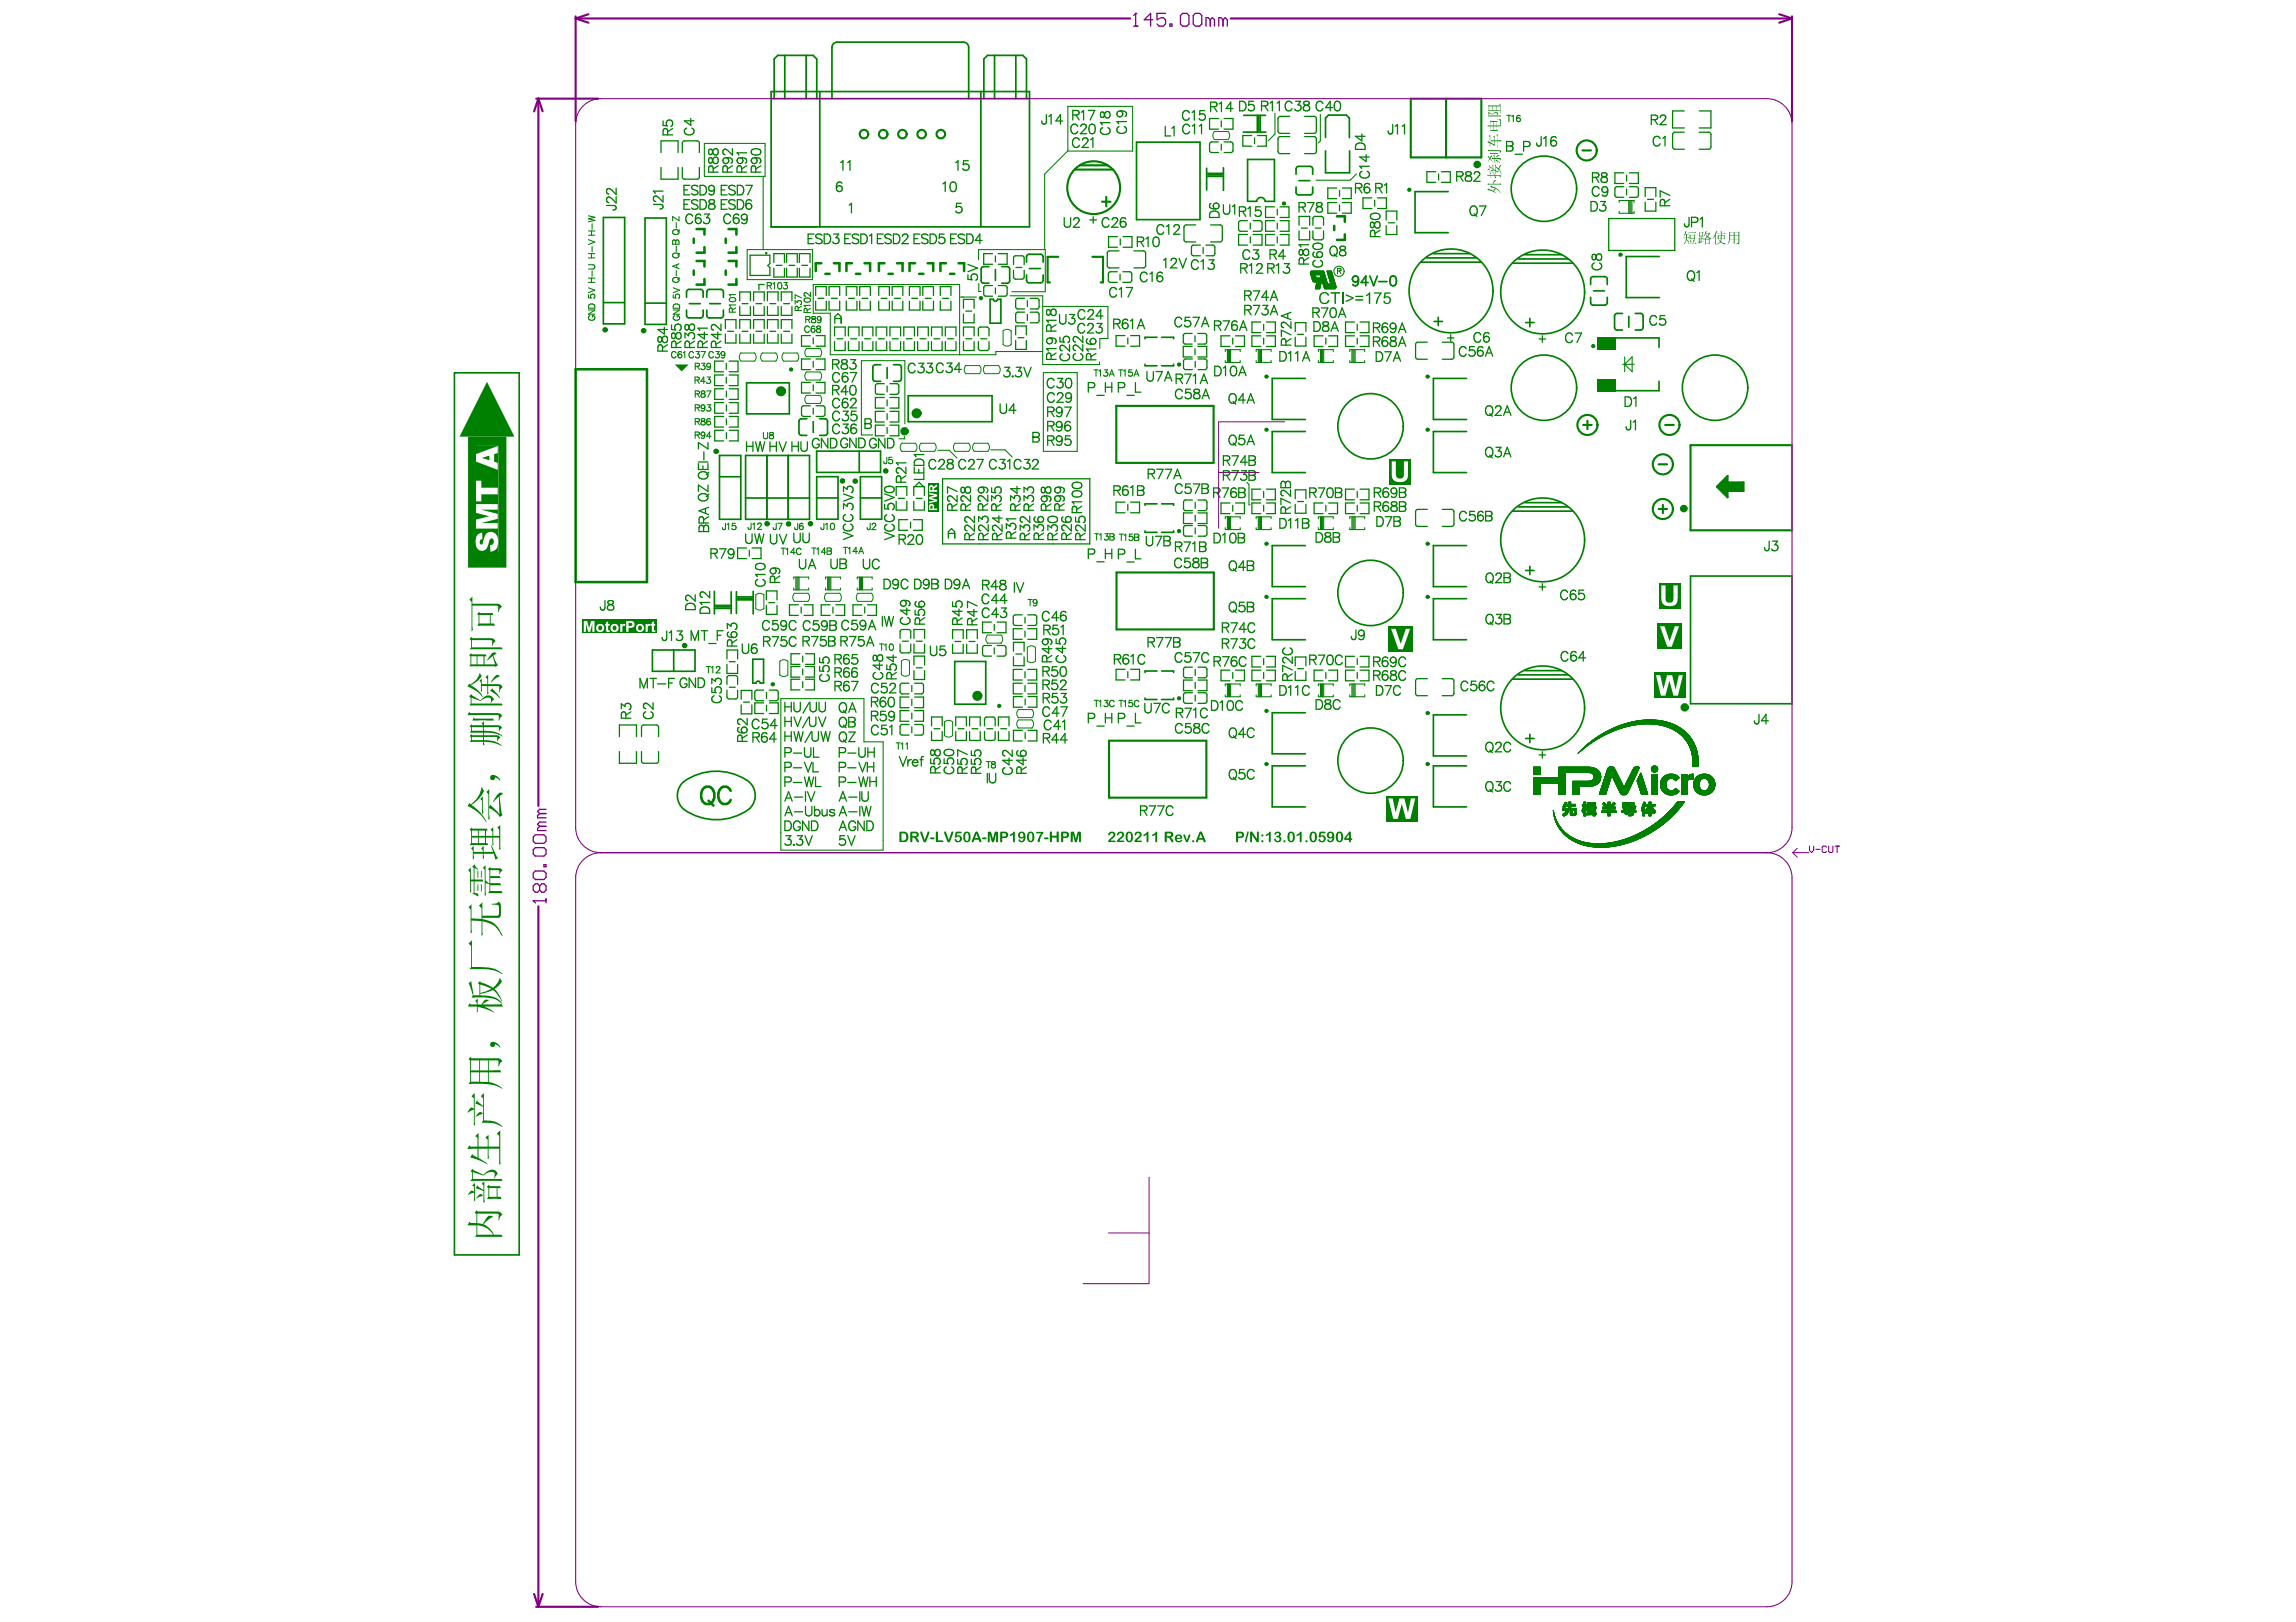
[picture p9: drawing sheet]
<svg xmlns="http://www.w3.org/2000/svg" width="297mm" height="210mm" viewBox="0 0 297 210" stroke-linecap="round" stroke-linejoin="round" font-family="sans-serif">
<g fill="#008000">
<path d="M222.1 63l1.4-1.4v.8h2.1v1.1h-2.1v.9z"/>
<path d="M87.3 47.2h1.8l-.9 .9z"/>
<path d="M60.6 56.5h4.9v17h-1v-15.8h-3v13.7h3v2.1h-3.9z"/>
<path d="M63 49.4l3.5 7.1h-7z"/>
</g>
<g fill="none" stroke="#008000" stroke-width=".17">
<path d="M85.5 19.7v-1.5h2.2v1.5M88.3 18.5v1.2M88.5 18.2h1.7M90.5 18.5v1.2M156.5 18.6v.9M156.8 19.7h.8M156.8 18.4h.8M157.6 15.3h-1.1v1.4h1.1M158 15.6v.8M158 18.7v.7M158.4 19.7h.8M158.4 18.4h.8"/>
<path d="M158.4 15.3h1.1v1.4h-1.1M159.5 18.6v.9M161.9 17.5h-1.1v1.4h1.1M162.3 17.8v.8M162.7 17.5h1.1v1.4h-1.1M165.3 15.3v1.7M165.3 18v1.6M165.6 19.9h1.3M165.6 17.3h1.3M165.6 17.7h1.3M165.6 15.1h1.3M168.8 19.9h1.2"/>
<path d="M168.8 17.3h1.2M168.8 17.7h1.2M168.8 15.1h1.2M170.3 15.3v1.7M170.3 18v1.6M216.4 17.4v1.6M216.7 19.3h1.2M216.7 17.1h1.2M217.9 14.4h-1.5v2.2h1.5M219.8 19.3h1.2M219.8 17.1h1.3M219.8 14.4h1.5v2.2h-1.5"/>
<path d="M221.3 17.4v1.6M85.5 21.7v1.5h2.2v-1.5M88.3 21.7v1.2M88.5 23.2h1.7M90.5 21.7v1.2M95.7 38.9v-1.1h1.4v1.1M95.7 39.7v1.1h1.4v-1.1M96 39.3h.8M97 33h2.6v1.1l-.3 .3 .3 .2v1h-2.6M97.5 38.9v-1.1h1.4v1.1M97.5 39.7v1.1h1.4v-1.1M97.8 39.3h.8"/>
<path d="M98.9 36.8h-.7v.7M99.3 38.9v-1.1h1.4v1.1M99.3 39.7v1.1h1.4v-1.1M99.6 39.3h.8M100.1 34v-1.2h1.4v1.2M100.1 34.7v1.2h1.4v-1.2M100.4 34.3h.8M101.1 38.9v-1.1h1.4v1.1M101.1 39.7v1.1h1.4v-1.1M101.4 39.3h.7M101.8 34v-1.2h1.3v1.2M101.8 34.7v1.2h1.3v-1.2"/>
<path d="M102.1 34.3h.7M103.4 34v-1.2h1.4v1.2M103.4 34.7v1.2h1.4v-1.2M103.7 34.3h.8M105.5 38.2v-1.1h1.4v1.1M105.5 39v1.1h1.4v-1.1M105.8 38.6h.8M107.3 39v1.1h1.3v-1.1M107.3 38.2v-1.1h1.3v1.1M107.6 38.6h.7M109.5 39v1.1h1.4v-1.1M109.5 38.2v-1.1h1.4v1.1"/>
<path d="M109.8 38.6h.8M111.2 39v1.1h1.4v-1.1M111.2 38.2v-1.1h1.4v1.1M111.5 38.6h.8M113.7 39v1.1h1.4v-1.1M113.7 38.2v-1.1h1.4v1.1M114 38.6h.8M115.4 39v1.1h1.4v-1.1M115.4 38.2v-1.1h1.4v1.1M115.7 38.6h.8M117.6 39v1.1h1.4v-1.1M117.6 38.2v-1.1h1.4v1.1"/>
<path d="M118 38.6h.7M119.4 39v1.1h1.4v-1.1M119.4 38.2v-1.1h1.4v1.1M119.7 38.6h.8M121.6 39v1.1h1.4v-1.1M121.6 38.2v-1.1h1.4v1.1M122 38.6h.7M124.6 39.9v-1.2h1.4v1.2M127.3 37.2v.9M127.5 37h.9M127.5 38.3h.9M128.4 32.8h-1.1v1.4h1.1"/>
<path d="M128.8 33.1v.8M128.8 37.3v.7M129.1 37h.9M129.1 32.8h1.2v1.4h-1.2M129.1 38.3h.9M130.3 37.2v.9M131.1 33.4v.8M131.1 35v.9M131.4 38.9v.8M131.4 33.1h.8M131.4 36.1h.8M131.4 34.6h.8"/>
<path d="M131.7 38.6h.8M131.7 40h.8M132.5 33.4v.8M132.5 35v.9M132.9 38.9v.8M133.3 38.6h.9M133.3 40h.9M134.4 38.9v.8M143.3 32.7v1.7M143.4 35.4v.9M143.5 34.7h1.3M143.5 32.5h1.3"/>
<path d="M143.7 36.5h.8M143.7 35.2h.8M144.6 30.6h-1.2v1.4h1.2M144.9 35.5v.7M144.9 30.9v.8M145.3 36.5h.8M145.3 35.2h.8M145.3 30.6h1.1v1.4h-1.1M146.4 35.4v.9M146.7 34.7h1.2M146.7 32.5h1.2M148.2 32.7v1.7"/>
<path d="M153.2 29.4v1.6M153.4 31.3h1.3M153.4 29.1h1.3M154.1 32v.8M154.4 33.1h.9M154.4 31.7h.9M155.7 32v.8M156 33.1h.9M156 31.7h.9M156.6 31.3h1.2M156.6 29.1h1.3M157.2 32v.8"/>
<path d="M158.1 29.4v1.6M160.2 28.8v.9M160.5 29.9h.9M160.5 28.6h.9M161.4 30.3h-1.2v1.4h1.2M161.8 28.9v.7M161.8 30.7v.7M162.1 30.3h1.2v1.4h-1.2M162.1 29.9h.9M162.1 28.6h.9M163.3 28.8v.9M164.9 30.3h-1.2v1.4h1.2"/>
<path d="M164.9 28.6h-1.2v1.3h1.2M164.9 26.8h-1.2v1.3h1.2M165.2 27.1v.7M165.2 28.9v.7M165.2 30.7v.7M165.6 30.3h1.2v1.4h-1.2M165.6 28.6h1.2v1.3h-1.2M165.6 26.8h1.2v1.3h-1.2M168.1 29.2v-1.2h1.3v1.2M168.1 29.9v1.1h1.3v-1.1M168.4 29.5h.7M169.9 28.3v.9"/>
<path d="M169.9 29.9v.9M170.1 31h.9M170.1 28h.9M170.2 29.5h.7M171.2 28.3v.9M171.2 29.9v.9M172.9 26.2h-1.1v1.4h1.1M172.9 24.3h-1.1v1.4h1.1M173.3 24.6v.8M173.3 26.5v.8M173.7 26.2h1.1v1.4h-1.1M173.7 24.3h1.1v1.4h-1.1"/>
<path d="M177.5 25.6h-1.2v1.4h1.2M177.8 25.9v.8M178.2 25.6h1.2v1.4h-1.2M179.3 29.2v1.1h1.4v-1.1M179.3 28.5v-1.2h1.4v1.2M179.6 28.8h.8M185.7 22.2h-1.1v1.4h1.1M186.1 22.5v.8M186.5 22.2h1.1v1.4h-1.1M208.1 28.3h8.6v4.1h-8.6zM208.9 24.4v.9M209.2 25.5h.9"/>
<path d="M209.2 24.2h.9M210.1 22.4h-1.2v1.3h1.2M210.4 22.7v.7M210.4 24.5v.7M210.8 25.5h.9M210.8 24.2h.9M210.8 22.4h1.2v1.3h-1.2M212 24.4v.9M212.8 25.4v-1.1h1.4v1.1M212.8 26.2v1.1h1.4v-1.1M213.2 25.8h.7M93.6 48.5h-1.2v1.4h1.2"/>
<path d="M93.6 46.7h-1.2v1.4h1.2M93.6 50.3h-1.1v1.4h1.1M93.6 52.1h-1.1v1.4h1.1M93.6 53.9h-1.1v1.4h1.1M93.6 55.7h-1.1v1.4h1.1M93.8 42.5v-1.1h1.4v1.1M93.8 43.2v1.2h1.4v-1.2M94 47v.8M94 48.8v.8M94 50.6v.8M94 52.4v.8M94 54.2v.8"/>
<path d="M94 56v.7M94.1 42.9h.8M94.3 48.5h1.2v1.4h-1.2M94.3 46.7h1.2v1.4h-1.2M94.3 55.7h1.2v1.4h-1.2M94.3 53.9h1.2v1.4h-1.2M94.3 52.1h1.2v1.4h-1.2M94.3 50.3h1.2v1.4h-1.2M95.7 43.2v1.2h1.4v-1.2M95.7 42.5v-1.1h1.4v1.1M96 42.9h.8M97.5 43.2v1.2h1.4v-1.2"/>
<path d="M97.5 42.5v-1.1h1.4v1.1M97.8 42.9h.8M99.3 43.2v1.2h1.4v-1.2M99.3 42.5v-1.1h1.4v1.1M99.6 42.9h.8M101.1 43.2v1.2h1.4v-1.2M101.1 42.5v-1.1h1.4v1.1M101.4 42.9h.7M103.7 52.8v.8M104 52.5h.8M104 53.9h.8M104.8 43.4h-1.1v1.4h1.1"/>
<path d="M104.8 46.5h-1.1v1.3h1.1M104.8 49.5h-1.1v1.4h1.1M105.2 43.7v.8M105.2 46.8v.7M105.2 49.8v.8M105.2 52.8v.8M105.6 52.5h.9M105.6 43.4h1.1v1.4h-1.1M105.6 46.5h1.1v1.3h-1.1M105.6 53.9h.9M105.6 49.5h1.1v1.4h-1.1M106.7 52.8v.8"/>
<path d="M108 44.2v1.2h1.3v-1.2M108 43.5v-1.2h1.3v1.2M108.3 43.8h.7M109.8 44.2v1.2h1.3v-1.2M109.8 43.5v-1.2h1.3v1.2M110.1 43.8h.7M111.6 44.2v1.2h1.3v-1.2M111.6 43.5v-1.2h1.3v1.2M111.9 43.8h.7M113.3 49.9v.9M113.3 44.2v1.2h1.4v-1.2M113.3 43.5v-1.2h1.4v1.2"/>
<path d="M113.5 51h.9M113.5 49.7h.9M113.7 43.8h.7M114.4 51.4h-1.1v1.4h1.1M114.4 53.2h-1.1v1.4h1.1M114.4 55h-1.1v1.4h1.1M114.8 50v.7M114.8 51.7v.8M114.8 53.5v.8M114.8 55.3v.8M115.1 51h.9M115.1 49.7h.9"/>
<path d="M115.1 51.4h1.2v1.4h-1.2M115.1 53.2h1.2v1.4h-1.2M115.1 55h1.2v1.4h-1.2M115.1 44.2v1.2h1.4v-1.2M115.1 43.5v-1.2h1.4v1.2M115.4 43.8h.8M116.3 49.9v.9M116.9 44.2v1.2h1.4v-1.2M116.9 43.5v-1.2h1.4v1.2M117.2 43.8h.8M118.7 44.2v1.2h1.4v-1.2M118.7 43.5v-1.2h1.4v1.2"/>
<path d="M119 43.8h.8M120.5 44.2v1.2h1.4v-1.2M120.5 43.5v-1.2h1.4v1.2M120.8 43.8h.8M122.3 44.2v1.2h1.4v-1.2M122.3 43.5v-1.2h1.4v1.2M122.6 43.8h.8M124.6 44.2v1.2h1.4v-1.2M124.6 43.5v-1.2h1.4v1.2M124.6 40.6v1.2h1.4v-1.2M125 43.8h.7M125 40.3h.7"/>
<path d="M126.6 42.6v.9M126.6 44.2v.9M126.8 45.4h.9M126.8 42.3h.9M126.9 43.8h.7M128 42.6v.9M128 44.2v.9M131.4 44.1v1.1h1.4v-1.1M131.4 43.3v-1.1h1.4v1.1M131.4 40.7v.8M131.7 41.8h.8M131.7 40.4h.8"/>
<path d="M131.7 43.7h.8M132.9 40.7v.8M133.3 41.8h.9M133.3 40.4h.9M134.4 40.7v.8M145.5 43.4h-1.1v1.4h1.1M145.9 43.7v.8M146.3 43.4h1.1v1.4h-1.1M153.1 43.4v.9M153.1 46.7v.9M153.4 43.2h.8M153.4 44.5h.8"/>
<path d="M153.4 47.8h.9M153.4 46.5h.9M154.2 44.8h-1.1v1.4h1.1M154.6 43.5v.7M154.6 45.1v.8M154.6 46.8v.7M155 44.8h1.1v1.4h-1.1M155 43.2h.8M155 44.5h.8M155 47.8h.9M155 46.5h.9M156.1 43.4v.9"/>
<path d="M156.1 46.7v.9M159.1 43.5h-1.1v1.3h1.1M159.5 43.8v.7M159.8 43.5h1.2v1.3h-1.2M163.1 43.5h-1.1v1.3h1.1M163.1 41.7h-1.1v1.3h1.1M163.5 42v.7M163.5 43.8v.7M163.8 43.5h1.2v1.3h-1.2M163.8 41.7h1.2v1.3h-1.2M167.6 43.6v1.2h1.3v-1.2M167.6 42.9v-1.1h1.3v1.1"/>
<path d="M167.9 43.3h.7M171.2 43.5h-1.2v1.3h1.2M171.5 43.8v.7M171.9 43.5h1.1v1.3h-1.1M175.2 43.5h-1.1v1.3h1.1M175.2 41.7h-1.1v1.3h1.1M175.6 42v.7M175.6 43.8v.7M176 43.5h1.1v1.3h-1.1M176 41.7h1.1v1.3h-1.1M183.1 44.6v1.6M183.4 46.5h1.3"/>
<path d="M183.4 44.3h1.3M186.6 46.5h1.2M186.6 44.3h1.2M188.1 44.6v1.6M96.6 70.9h-1.2v1.4h1.2M96.9 71.2v.8M97.3 70.9h1.2v1.4h-1.2M99.1 77.6v-1.1h1.4v1.1M99.1 78.4v1.1h1.4v-1.1M99.5 78h.7M103.3 78.3h-1.2v1.3h1.2M103.7 78.6v.7"/>
<path d="M104 78.3h1.2v1.3h-1.2M107.4 78.3h-1.2v1.3h1.2M107.8 78.6v.7M108.1 78.3h1.2v1.3h-1.2M111.5 78.3h-1.1v1.3h1.1M111.9 78.6v.7M112.2 78.3h1.2v1.3h-1.2M115.9 64.9v1.1h1.4v-1.1M115.9 64.1v-1.1h1.4v1.1M116.2 64.5h.8M117.4 67.2h-1.1v1.4h1.1M117.8 67.6v.7"/>
<path d="M118.2 67.2h1.1v1.4h-1.1M118.2 64.9v1.1h1.4v-1.1M118.2 64.1v-1.1h1.4v1.1M118.3 63l.6-.6 .6 .6M118.5 64.5h.8M121.9 62h19.1v8.4h-19.1zM131.1 79.8v.9M131.4 79.6h.8M132.6 79.9v.7M133 79.6h.8M134.1 79.8v.9M145.5 65h-1.1v1.4h1.1"/>
<path d="M145.9 65.3v.7M146.3 65h1.1v1.4h-1.1M153.1 65v.8M153.1 68.3v.8M153.4 69.4h.9M153.4 68h.9M153.4 66.1h.9M153.4 64.7h.9M154.3 66.4h-1.2v1.4h1.2M154.6 65v.8M154.6 66.7v.7M154.6 68.3v.8"/>
<path d="M155 66.4h1.1v1.4h-1.1M155 69.4h.9M155 68h.9M155 66.1h.9M155 64.7h.9M156.1 65v.8M156.1 68.3v.8M159.1 65.1h-1.1v1.4h1.1M159.5 65.4v.8M159.8 65.1h1.2v1.4h-1.2M163.1 65.1h-1.1v1.4h1.1M163.1 63.3h-1.1v1.4h1.1"/>
<path d="M163.5 63.6v.8M163.5 65.4v.8M163.8 65.1h1.2v1.4h-1.2M163.8 63.3h1.2v1.4h-1.2M167.6 64.5v-1.1h1.3v1.1M167.6 65.3v1.1h1.3v-1.1M167.9 64.9h.7M171.2 65.1h-1.2v1.4h1.2M171.5 65.4v.8M171.9 65.1h1.1v1.4h-1.1M175.2 65.1h-1.1v1.4h1.1M175.2 63.3h-1.1v1.4h1.1"/>
<path d="M175.6 63.6v.8M175.6 65.4v.8M176 65.1h1.1v1.4h-1.1M176 63.3h1.1v1.4h-1.1M183.1 66.2v1.6M183.4 68.1h1.3M183.4 65.9h1.3M186.6 68.1h1.2M186.6 65.9h1.2M188.1 66.2v1.6M80.1 97.3v1.5h2.2v-1.5M80.1 95.3v-1.5h2.2v1.5"/>
<path d="M83 94.1v1.2M83 97.3v1.2M83.3 93.8h1.6M83.3 98.8h1.6M85.2 94.1v1.2M85.2 97.3v1.2M94 85.3v-1.2h1.4v1.2M94 86v1.1h1.4v-1.1M94 87.7v.9M94 89.3v.9M94.3 90.5h.9M94.3 87.4h.9"/>
<path d="M94.4 88.9h.7M94.4 85.6h.7M95.4 87.7v.9M95.4 89.3v.9M95.9 91.2v1.2h1.4v-1.2M95.9 90.5v-1.1h1.4v1.1M96.2 90.9h.8M97.6 89.6v.8M97.9 90.7h.9M97.9 89.3h.9M98.8 91h-1.2v1.3h1.2M99.2 89.6v.8"/>
<path d="M99.2 91.3v.7M99.5 91h1.2v1.3h-1.2M99.5 90.7h.9M99.5 89.3h.9M100.7 89.6v.8M103.5 87.9h-1.2v1.4h1.2M103.5 86.3h-1.2v1.3h1.2M103.5 84.6h-1.2v1.4h1.2M103.8 84.9v.8M103.8 86.6v.7M103.8 88.2v.8M104.2 84.6h1.2v1.4h-1.2"/>
<path d="M104.2 86.3h1.2v1.3h-1.2M104.2 87.9h1.2v1.4h-1.2M116.4 88.7v.8M116.4 94v.9M116.4 81.7v.9M116.4 83.3v.9M116.7 93.8h.9M116.7 95.1h.9M116.7 89.8h.9M116.7 88.4h.9M116.7 84.5h.8M116.7 81.5h.8"/>
<path d="M116.8 83h.7M117.6 90.2h-1.2v1.4h1.2M117.6 92h-1.2v1.3h1.2M117.8 81.7v.9M117.8 83.3v.9M118 88.7v.8M118 90.5v.8M118 92.3v.7M118 94.1v.7M118.2 83.3v1.2h1.4v-1.2M118.2 82.6v-1.1h1.4v1.1M118.2 86.8v1.1h1.4v-1.1"/>
<path d="M118.2 86.1v-1.2h1.4v1.2M118.3 93.8h.9M118.3 95.1h.9M118.3 92h1.2v1.3h-1.2M118.3 90.2h1.2v1.4h-1.2M118.3 89.8h.9M118.3 88.4h.9M118.5 83h.8M118.5 86.4h.8M119.5 88.7v.8M119.5 94v.9M120.5 94.7v1.1h1.4v-1.1"/>
<path d="M120.5 93.9v-1.1h1.4v1.1M120.8 94.3h.8M123.2 82.6v-1.1h1.4v1.1M123.2 83.4v1.1h1.4v-1.1M123.5 83h.8M123.6 94.7v1.1h1.4v-1.1M123.6 93.9v-1.1h1.4v1.1M124 94.3h.7M125.1 83.4v1.1h1.3v-1.1M125.1 82.6v-1.1h1.3v1.1M125.4 83h.7M125.4 94.7v1.1h1.4v-1.1"/>
<path d="M125.4 93.9v-1.1h1.4v1.1M125.7 94.3h.8M127.1 83.8v.8M127.4 93.1v.8M127.4 94.7v.8M127.4 84.9h.9M127.4 83.5h.9M127.6 95.8h.9M127.6 92.8h.9M127.7 94.3h.7M128.3 80.5h-1.2v1.4h1.2M128.6 80.8v.8"/>
<path d="M128.6 83.8v.8M128.7 93.1v.8M128.7 94.7v.8M129 84.9h.9M129 83.5h.9M129 80.5h1.1v1.4h-1.1M129.2 94.7v1.1h1.3v-1.1M129.2 93.9v-1.1h1.3v1.1M129.5 94.3h.7M130.1 83.8v.8M131.1 85v1.2h1.4v-1.2M131.1 84.3v-1.2h1.4v1.2"/>
<path d="M131.4 80.9h.8M131.4 84.6h.8M132.2 88.4h-1.1v1.4h1.1M132.2 86.6h-1.1v1.4h1.1M132.2 81.4h-1.1v1.3h1.1M132.3 94.5h-1.2v1.4h1.2M132.3 90.1h-1.2v1.4h1.2M132.6 81.7v.7M132.6 86.9v.8M132.6 88.7v.8M132.6 90.5v.7M132.6 94.8v.8"/>
<path d="M133 88.4h1.1v1.4h-1.1M133 86.6h1.1v1.4h-1.1M133 81.4h1.1v1.3h-1.1M133 80.9h.8M133 94.5h1.1v1.4h-1.1M133 90.1h1.1v1.4h-1.1M145.5 86.6h-1.1v1.4h1.1M145.9 86.9v.8M146.3 86.6h1.1v1.4h-1.1M153.1 86.6v.8M153.1 89.9v.8M153.4 91h.9"/>
<path d="M153.4 89.6h.9M153.4 87.7h.9M153.4 86.3h.9M154.3 88h-1.2v1.4h1.2M154.6 86.6v.8M154.6 88.3v.8M154.6 90v.7M155 88h1.1v1.4h-1.1M155 91h.9M155 89.6h.9M155 87.7h.9M155 86.3h.9"/>
<path d="M156.1 86.6v.8M156.1 89.9v.8M159.1 86.7h-1.1v1.4h1.1M159.5 87v.8M159.8 86.7h1.2v1.4h-1.2M163.1 84.9h-1.1v1.4h1.1M163.1 86.7h-1.1v1.4h1.1M163.5 85.2v.8M163.5 87v.8M163.8 84.9h1.2v1.4h-1.2M163.8 86.7h1.2v1.4h-1.2M167.6 86.2v-1.2h1.3v1.2"/>
<path d="M167.6 86.9v1.2h1.3v-1.2M167.9 86.5h.7M171.2 86.7h-1.2v1.4h1.2M171.5 87v.8M171.9 86.7h1.1v1.4h-1.1M175.2 84.9h-1.1v1.4h1.1M175.2 86.7h-1.1v1.4h1.1M175.6 85.2v.8M175.6 87v.8M176 84.9h1.1v1.4h-1.1M176 86.7h1.1v1.4h-1.1M183.1 88.1v1.7"/>
<path d="M183.4 90h1.3M183.4 87.8h1.3M186.6 90h1.2M186.6 87.8h1.2M188.1 88.1v1.7"/>
</g>
<g fill="none" stroke="#008000" stroke-width=".22">
<path d="M99.8 11.8h33.4v17.6h-33.4zM99.8 12.8h33.4M100.2 12.8v-5.2l.4-.4h4.6l.5 .4v5.2M101.5 7.2v5.6M104.3 7.2v5.6M106.1 11.8v17.6M107.6 6.1v6.7M108.3 5.5h16.3M125.3 6.1v6.7M126.9 11.8v17.6M127.3 12.8v-5.2l.5-.4h4.5l.5 .4v5.2M128.7 7.2v5.6"/>
<path d="M131.4 7.2v5.6M147 18.4h8.2v10h-8.2zM160.8 17.1h3M160.9 14.9h2.8M162.7 14.9v2.2M162.9 15.1v1.8M163.1 14.9v2.2M171.5 17.8v-2.5l.4-.4h2.3l.4 .4v2.5M171.5 19.5v2.9h3.1v-2.9M78.1 28.1h2.7v13.8h-2.7zM78.1 39.2h2.7M83.5 28.2h2.7v13.8h-2.7z"/>
<path d="M83.5 39.2h2.7M88.8 37.8v.7M89.1 37.5h1.5M89.2 39.3h1.4M91 37.8v.7M91.4 37.8v.7M91.8 37.5h1.5M91.8 39.3h1.4M93.6 37.8v.7M126.9 34.8v1.5M127.3 36.7h.7M127.3 34.5h.7"/>
<path d="M128.5 38.7h-.4v3.1h1.4v-3.1h-.5M128.8 34.9v1.4M129.6 36.7h.7M129.6 34.5h.7M130.6 34.8v1.5M132.8 33.2v.7M132.8 35.6v.7M133.1 36.6h1.5M133.1 32.9h1.5M133.2 34.8h1.4M135 33.2v.7M135 35.6v.7"/>
<path d="M156.1 21.8v2.8M156.1 22.8h2.1M156.1 22.4h2.2M156.3 22.6h1.8M158.3 21.7v2.9M162.6 26.1h-1.2v-5.5h3.5v5.5h-1.2M167.7 21.9v.6M167.7 24.2v.7M168 21.5h1.5M168 25.2h1.5M168 23.4h1.5M169.8 21.9v.6"/>
<path d="M169.8 24.2v.7M183.9 33.9h7.7M184.6 33.4h6.4M185.4 32.8h4.8M187.4 24.8h-4.3v5.3h4.3M195.7 34.1h7.7M196.4 33.5h6.5M197.2 33h4.9M205.8 36.1v.7M205.8 38.5v.7M206.1 39.5h1.5M206.1 35.8h1.5"/>
<path d="M206.2 37.6h1.4M207.9 36.1v.7M207.9 38.5v.7M214.7 33.2h-4.3v5.3h4.3M58.8 48.2h8.4v114.2h-8.4zM88.8 40.1v.7M89.1 41.1h1.5M91 40.1v.7M91.4 40.1v.7M91.8 41.1h1.5M93.1 58.9h2.7v8.3h-2.7zM93.6 40.1v.7"/>
<path d="M96.5 58.9h8.2v8.3h-8.2zM96.6 49.5h5.5v4.1h-5.5zM99.2 58.9v8.3M102 58.9v8.3M103.4 54.5v1.5M103.7 56.3h.7M103.7 54.2h.7M105.2 54.6v1.4M105.7 58.4h8.2v2.7h-8.2zM106 56.3h.7M106 54.2h.7M107.1 54.5v1.5"/>
<path d="M111.2 58.4v2.7M112.9 47.5v1.5M113.3 49.3h.6M113.3 47.2h.6M114.8 47.6v1.4M115.6 49.3h.7M115.6 47.2h.7M116.6 47.5v1.5M117.5 51.2h10.8v3.4h-10.8zM148.1 47.1v.2h1.6M149.7 43.6h-1.6v.2M150.3 43.6h1.5v.2"/>
<path d="M151.8 47.1v.2h-1.5M168.9 49h-4.3v5.3h4.3M168.9 55.8h-4.3v5.4h4.3M185.5 41.6h1.1M186.1 41.1v1M189.7 49h-4.3v5.3h4.3M189.7 55.8h-4.3v5.4h4.3M197.4 41.7h1.1M197.9 41.2v1.1M206.8 44.9v-1.2h7.8v1.2M206.8 49.2v1.4h7.8v-1.3M208.9 40.9v1.5"/>
<path d="M209.2 42.7h.7M209.2 40.6h.7M210.7 40.9v1.4M211.6 42.7h.6M211.6 40.6h.6M212.6 40.9v1.5M92.4 76.5v3M92.4 78.7h2.2M92.5 78.3h2.1M92.6 78.5h1.8M93.1 61.7h2.7M94.6 76.6v2.8"/>
<path d="M95.3 76.6v2.8M95.3 77.6h2.1M95.3 77.2h2.1M95.4 77.4h1.9M96.5 64.4h8.2M97.4 76.5v2.9M105.7 61.7h2.7v5.5h-2.7zM105.7 64.4h2.7M111.3 61.7h2.8v5.5h-2.8zM111.3 64.4h2.8M148.1 68.7v.2h1.6M149.7 65.2h-1.6v.2"/>
<path d="M150.3 65.2h1.5v.2M151.8 68.7v.2h-1.5M168.9 70.6h-4.3v5.3h4.3M168.9 77.5h-4.3v5.3h4.3M189.7 70.6h-4.3v5.3h4.3M189.7 77.5h-4.3v5.3h4.3M195.7 66.1h7.7M196.4 65.6h6.5M197.2 65h4.9M197.4 73.8h1.1M197.9 73.3v1.1M218.7 74.5h13.1v16.6h-13.1z"/>
<path d="M84.4 84.1h5.5v2.8h-5.5zM87.2 84.1v2.8M97.8 88.4h-.4v-3.1h1.4v3.1h-.5M123.5 85.6h4v5.5h-4zM148.1 90.3v.2h1.6M149.7 86.8h-1.6v.2M150.3 86.8h1.5v.2M151.8 90.3v.2h-1.5M168.9 92.2h-4.3v5.3h4.3M168.9 99.1h-4.3v5.3h4.3M189.7 92.5h-4.3v5.3h4.3M189.7 99.1h-4.3v5.3h4.3"/>
<path d="M195.7 87.9h7.7M196.4 87.3h6.5M197.2 86.8h4.9M197.4 95.6h1.1M197.9 95v1.1"/>
</g>
<g fill="none" stroke="#008000" stroke-width=".33">
<path d="M89.8 30.9v.5M89.8 35v.6M90.1 33.8h1v.7M90.1 29.6h1v.8M91.1 36.1v.7h-1M91.1 32v.7h-1M93.9 30.9v.5M93.9 35v.6M94.2 33.8h1.1v.7M94.2 29.6h1.1v.8M95.3 36.1v.7h-1.1M95.3 32v.7h-1.1"/>
<path d="M99.1 32.8h.1M106.3 34.1h-.8v1M106.8 35.4h.5M107.9 34.1h.7v1M110.2 34.1h-.7v1M110.7 35.4h.6M111.8 34.1h.8v1M114.4 34.1h-.7v1M114.9 35.4h.6M116 34.1h.8v1M118.4 34.1h-.7v1M118.9 35.4h.6"/>
<path d="M120 34.1h.7v1M122.4 34.1h-.7v1M122.9 35.4h.6M124 34.1h.7v1M172.6 29.2v.6M173 28h1v.7M174 30.3v.7h-1M74.5 47.8h9.2v27.5h-9.2z"/>
</g>
<g fill="none" stroke="#008000" stroke-width=".13">
<path d="M157.1 17h.1M157.1 18.1h1.8M157.1 17h1.8M158.9 17h.1M169.5 35.4h1.8M169.5 35.3h1.8M169.5 35.5h1.9M169.5 35.4h1.9M169.5 35.2h1.8M169.6 35.6h1.8M169.6 35.5h1.8M169.6 35.2h1.7"/>
<path d="M169.6 35.1h1.7M169.6 35.6h.6M169.6 35.7h.6M169.6 35.1h1.6M169.6 35.8h.7M169.6 35.8h.6M169.7 35.9h.6M169.7 35.1h1.5M169.7 36h1.8M169.7 36.1h1.9M169.7 36.1h1.8M169.8 36.2h1.8"/>
<path d="M169.8 36.1h1.8M169.8 36.3h1.8M169.8 36.4h1.8M169.8 36.4h1.9M169.9 36.5h1.8M170 36.5h1.7M170.2 37.4h.5M170.2 37.3h.5M170.2 37.3h.6M170.2 37.2h.6M170.2 37.1h.6M170.2 37h.6"/>
<path d="M170.3 36.9h.6M170.3 36.8h.6M170.3 36.7h.6M170.3 36.6h.6M170.3 36.5h.7M170.8 35.6h.6M170.8 35.7h.6M170.9 35.9h.6M170.9 35.8h.6M170.9 35.7h.6M170.9 37h-.6M170.9 36.6h-.6"/>
<path d="M171.1 36.5h.6M171.1 36.6h.6M171.1 36.7h.6M171.2 36.8h1.6M171.2 36.7h1.6M171.2 36.7h.5M171.2 36.9h1.6M171.2 37h1.6M171.3 37.1h1.6M171.3 37.1h1.5M171.3 37.2h1.5M171.3 37.3h1.5"/>
<path d="M171.4 37.4h1.3M171.7 35.1h.6M171.7 35.2h.6M171.7 35.1h.5M171.7 35.3h.6M171.7 35.4h.6M171.8 35.5h.6M171.8 35.4h.6M171.8 35.4h.5M171.8 35.6h.6M171.8 35.7h.6M171.8 35.7h.7"/>
<path d="M171.9 35.9h.6M171.9 35.8h.6M171.9 36h.6M172 36.1h.6M172 36.2h.6M172 36.3h.6M172 36.4h.6M172.1 36.5h.6M172.1 36.6h.6M172.1 36.7h.7M172.1 36.7h.6M172.2 36.7h.5"/>
<path d="M95.9 45.7h1.7M95.9 45.7h.1M95.9 46.7h1.7M97.6 45.7h.1M98.6 45.7h1.8M98.6 46.7h1.8M98.6 45.7h.1M100.4 45.7h.1M101.4 45.7h1.7M101.4 46.7h1.7M101.4 45.7h.1M103.1 45.7h.1"/>
<path d="M104.3 52.2h.1M104.3 49.2h.1M104.3 46.2h.1M104.3 52.2h1.8M104.3 51.2h1.8M104.3 49.2h1.8M104.3 48.1h1.8M104.3 46.2h1.8M104.3 45.1h1.8M106.1 52.2h.1M106.1 49.2h.1M106.1 46.2h.1"/>
<path d="M116.7 58.4h.1M116.7 58.4h1.7M116.7 57.4h1.7M118.4 58.4h.1M119.2 58.4h.1M119.2 58.4h1.7M119.2 57.4h1.7M120.9 58.4h.1M123.6 57.4h.1M123.6 57.4h1.7M123.6 58.4h1.7M125 47.3h.1"/>
<path d="M125 47.3h1.7M125 48.4h1.7M126 57.4h.1M126 58.4h1.8M126 57.4h1.8M126.7 47.3h.1M127.4 47.3h.1M127.4 47.3h1.8M127.4 48.4h1.8M127.8 57.4h.1M129.2 47.3h.1M129.8 42.8v1.8"/>
<path d="M130.8 42.8h.1M130.8 44.6h.1M130.8 42.8v1.8M97.8 77v1.7M98.8 77h.1M98.8 78.7h.1M98.8 77v1.7M102.8 76.8h.1M102.8 77.8h1.7M102.8 76.8h1.7M104.5 76.8h.1M106.9 77.8h1.7"/>
<path d="M106.9 76.8h.1M106.9 76.8h1.7M108.6 76.8h.1M111 77.8h1.7M111 76.8h1.7M111 76.8h.1M112.7 76.8h.1M100.9 87.3h.1M100.9 85.6v1.7M100.9 85.6h.1M101.9 85.6v1.7M116.6 85.5v1.8"/>
<path d="M117.7 85.5v1.8M122.2 95.2h.1M122.2 93.4v1.8M122.2 93.4h.1M123.2 93.4v1.8M127.8 83.2h.1M127.8 83.2h1.7M127.8 82.2h1.7M129.5 83.2h.1M131.8 94.2h.1M131.8 91.8h.1M131.8 94.2h1.7"/>
<path d="M131.8 93.2h1.7M131.8 91.8h1.7M131.8 92.9h1.7M132.9 85.5h.1M132.9 83.8v1.7M132.9 83.8h.1M133.5 91.8h.1M133.5 94.2h.1M134 83.8v1.7M198.4 99.7h.8M198.4 99.5h.8M198.4 99.9h.8"/>
<path d="M198.4 100h.8M198.4 99.4h.8M198.4 99.6h.8M198.4 99.3h.8M198.4 99.8h.8M201.7 99.7h5.1M201.7 99.5h4.8M201.7 99.9h5.2M201.7 99.4l4.7 .1M201.7 99.6h5M201.7 100h.8M201.7 99.3l4.5 .1"/>
<path d="M201.7 99.8h5.2M201.7 99.7l5.1 .1M201.7 99.4h4.6M201.7 99.6l5 .1M201.7 99.9l5.2 .1M201.7 99.3h4.2M201.7 99.6h4.9M201.7 99.7h5M201.7 99.5l4.9 .1M201.7 99.8h5.1M201.7 99.3h4.4M201.7 99.3h4"/>
<path d="M204.2 97.5h.1M204.2 97.4v.1M204.3 97.4h-.1M204.3 97.3v.1M204.4 97.3h-.1M204.4 97.2v.1M204.5 97.2h-.1M204.6 97.2h-.1M204.6 97.1h-.1M204.7 97.1h-.1M204.7 97h-.1M204.8 97h-.1"/>
<path d="M204.8 96.9h-.1M204.9 96.9h-.2M204.9 96.9h-.1M205 96.8h-.2M205 96.8h-.1M205.1 96.7h-.2M205.2 96.7h-.2M205.2 96.6h-.2M205.3 96.6h-.2M205.3 96.5l-.2 .1M205.4 96.5h-.2M205.5 96.4l-.3 .1"/>
<path d="M205.5 96.4h-.2M205.6 96.3l-.3 .1M205.6 100h1.4M205.6 96.3h-.2M205.7 96.3h-.3M205.7 96.2l-.2 .1M205.8 96.2h-.3M205.9 96.1l-.3 .1M205.9 96.1h-.3M206 96.1h-.3M206 96l-.3 .1M206.1 96h-.4"/>
<path d="M206.1 96h-.3M206.2 96h-.4M206.2 95.9h-.3M206.3 95.9h-.4M206.4 95.8h-.4M206.5 95.8h-.4M206.5 95.7h-.4M206.6 95.7h-.4M206.7 95.6l-.4 .1M206.7 95.6h-.4M206.8 95.6h-.5M206.8 95.5l-.4 .1"/>
<path d="M206.9 95.5h-.5M207 100h-5.3M207 95.5h-.5M207 95.4l-.5 .1M207.1 95.4h-.5M207.2 95.3l-.5 .1M207.3 95.3h-.6M207.3 95.3h-.5M207.4 95.2l-.6 .1M207.4 95.2h-.5M207.5 95.2h-.6M207.6 95.1l-.6 .1"/>
<path d="M207.6 95.1h-.6M207.7 95.1h-.6M207.8 95l-.7 .1M207.8 95h-.6M207.8 100h1.4M207.8 100h1.3M207.8 99.9h1.3M207.9 99.9h1.2M207.9 99.8l1.2 .1M207.9 99.8h1.2M207.9 99.8h1.1M207.9 95h-.7"/>
<path d="M207.9 99.7h1.1M207.9 99.6l1.1 .1M207.9 99.6h1.1M207.9 99.6h1M208 99.6h.9M208 94.9l-.7 .1M208 99.5h.9M208 94.9h-.6M208 99.4h.9M208 99.4h.8M208.1 99.4h.7M208.1 94.9h-.7"/>
<path d="M208.1 99.3h.7M208.1 99.3h.6M208.2 94.8l-.7 .1M208.2 99.3h.5M208.2 94.8h-.7M208.3 99.2h.3M208.3 94.8h-.7M208.4 94.8h-.8M208.4 99.2h.1M208.5 94.7h-.8M208.5 94.7h-.7M208.6 94.7h-.8"/>
<path d="M208.7 94.6l-.8 .1M208.8 94.6h-.9M208.8 94.6h-.8M208.9 94.5l-.8 .1M209 94.5h-.9M209.1 94.5h-.9M209.2 94.4l-.9 .1M209.3 94.4h-1M209.4 94.4h-1M209.5 94.3l-1 .1M209.6 94.3h-1.1M209.7 94.3h-1.1"/>
<path d="M209.7 94.2l-1 .1M209.9 94.2h-1.2M210 94.2h-1.2M210.1 94.1l-1.2 .1M210.2 93.7h6.1M210.2 94.1h-1.2M210.3 93.6h6M210.3 94.1h-1.3M210.4 93.6h5.8M210.4 94l-1.3 .1M210.5 93.6h5.6M210.6 94h-1.4"/>
<path d="M210.6 93.6h5.4M210.7 94h-1.4M210.8 93.5h5.1M210.9 93.9l-1.6 .1M210.9 93.5h4.9M211 93.5h4.7M211 93.9h-1.6M211.2 93.9h-1.7M211.2 93.4h4.4M211.3 93.4h4.1M211.4 93.8l-1.8 .1M211.4 99.3h.7"/>
<path d="M211.5 93.4h3.8M211.5 99.3h.6M211.5 99.3h.5M211.5 93.8h-1.8M211.6 99.2h.3M211.6 93.3h3.6M211.7 99.2h.1M211.8 93.8h-2M211.8 100h-.7M211.8 93.3h3.2M211.8 99.9l-.7 .1M211.8 99.9h-.7"/>
<path d="M211.9 99.8l-.8 .1M211.9 99.8h-.8M211.9 99.8h-.7M211.9 99.7l-.7 .1M211.9 99.7h-.7M212 99.6h-.8M212 99.6h-.7M212 99.5l-.7 .1M212 99.5h-.7M212 93.3h2.8M212 99.4l-.7 .1M212.1 99.4h-.8"/>
<path d="M212.1 93.7l-2.2 .1M212.1 99.4h-.7M212.1 99.3l-.7 .1M212.3 93.2h2.2M212.3 93.7h-2.3M212.6 93.2h1.7M212.9 93.7h-2.8M213.2 93.2h.5M213.4 93.7h3M213.6 99.5h.9M213.6 99.6h.9M213.7 99.4h.8"/>
<path d="M213.7 99.6h.8M213.7 99.4h.7M213.7 99.6h.7M213.7 99.7h.7M213.7 99.3h.7M213.7 99.8h.7M213.8 99.2h.5M213.8 99.8h.5M213.8 99.9h.5M213.9 99.9h.3M213.9 99.1h.3M214 99.9h.1"/>
<path d="M214 93.7h2.5M214 99.1h.1M214.2 93.7l2.4 .1M214.5 93.8h2.2M214.7 93.8h2M214.8 93.8l2 .1M215 93.9h1.8M215.1 93.9h1.8M215.3 93.9l1.7 .1M215.4 94h1.6M215.5 94h1.6M215.6 94l1.5 .1"/>
<path d="M215.7 94.1h1.5M215.8 94.1h1.5M215.9 94.1l1.4 .1M215.9 94.2h1.5M216 94.2h1.4M216.1 94.2l1.3 .1M216.2 94.3h1.3M216.3 94.3h1.2M216.3 94.3l1.3 .1M216.4 94.4h1.2M216.5 94.4h1.2M216.5 94.4l1.2 .1"/>
<path d="M216.6 94.5h1.2M216.7 94.5l1.1 .1M216.7 94.6h1.2M216.8 94.6h1.1M216.8 94.6l1.1 .1M216.9 94.7h1.1M217 94.7h1.1M217.1 94.8h1M217.1 94.8h1.1M217.2 94.8l1 .1M217.2 94.9h1M217.3 94.9h1"/>
<path d="M217.3 94.9l1 .1M217.4 95h.9M217.4 95l1 .1M217.5 95.1h.9M217.5 95.1l1 .1M217.6 95.2h.9M217.6 95.2l.9 .1M217.7 95.3h.9M217.7 95.3l.9 .1M217.8 95.4h.8M217.8 95.4h.9M217.8 95.4l.9 .1"/>
<path d="M217.9 95.5h.8M217.9 95.5l.9 .1M217.9 95.6h.9M218 95.6h.8M218 95.6l.8 .1M218 95.7h.9M218.1 95.7h.8M218.1 95.8h.8M218.1 95.8h.9M218.2 95.9h.8M218.2 96h.8M218.3 96h.7"/>
<path d="M218.3 96h.8M218.3 96l.8 .1M218.3 96.1h.8M218.4 96.1l.7 .1M218.4 96.2h.8M218.4 96.2l.8 .1M218.4 96.3h.8M218.5 96.3l.7 .1M218.5 96.4h.7M218.5 96.4h.8M218.5 96.4l.8 .1M218.5 96.5h.8"/>
<path d="M218.6 96.5h.7M218.6 96.6h.7M218.6 96.6h.8M218.6 96.7h.8M218.7 96.8h.7M218.7 96.9h.7M218.7 96.9h.8M218.7 97h.8M218.8 97h.7M218.8 97.1h.7M218.8 97.2h.7M218.8 97.3h.7"/>
<path d="M218.8 97.3h.8M218.9 97.3l.7 .1M218.9 97.4h.7M218.9 97.5h.7M218.9 97.6h.7M218.9 97.7h.7M218.9 97.8h.7M218.9 97.9h.8M218.9 97.8h.8M219 97.9h.7M219 98h.7M219 98.1h.7"/>
<path d="M219 99.1h.7M219 98.2h.7M219 98.1l.7 .1M219 99h.7M219 98.3h.7M219 98.8h.7M219 98.5h.7M219 98.9h.7M219 98.6h.7M219 98.7h.7M219 98.4h.7M219.7 99.2h-.7"/>
<path d="M219.7 99.1h-.7M219.7 98.9h-.7M198.4 102.6h.8M198.4 102.7h.8M198.4 102.3h.8M198.4 102.4h.8M198.4 102.5h.8M198.4 102.8h.8M198.4 100.1h.8M198.4 101.5h.8M198.4 102.1h.8M198.4 101.6h.8"/>
<path d="M198.4 101.4h.8M198.4 101.9h.8M198.4 102h.8M198.4 100.2h.8M198.4 102.2h.8M198.4 101.7h.8M198.4 101.8h.8M198.4 100.6h4.1M198.4 100.7h4.1M198.4 100.9h4.1M198.4 101h4.1M198.4 100.8h4.1"/>
<path d="M198.4 101.2h4.1M198.4 101.1h4.1M198.4 101.3h4.1M201 104.9h.1M201 105h.1M201 105.1h.1M201 105v.1M201 105.2h.1M201 105.3h.1M201 105.4h.1M201 105.5h.1M201.1 105.6h.1"/>
<path d="M201.1 105.6v.1M201.1 105.7h.1M201.1 105.7l.1 .1M201.1 105.8h.1M201.1 105.8l.1 .1M201.1 105.9h.1M201.1 105.9l.2 .1M201.2 106h.1M201.2 106l.1 .1M201.2 106.1h.1M201.2 106.2h.2M201.3 106.3h.1"/>
<path d="M201.3 106.3l.1 .1M201.3 106.4h.2M201.3 106.5h.2M201.4 106.5h.1M201.4 106.6h.2M201.4 106.7h.2M201.5 106.7h.1M201.5 106.8h.2M201.5 106.8l.2 .1M201.6 106.9h.2M201.6 106.9l.2 .1M201.6 107h.2"/>
<path d="M201.6 107l.3 .1M201.7 107.1h.2M201.7 102.6h.8M201.7 102.7h.8M201.7 102.3h.8M201.7 102.4h.8M201.7 102.5h.8M201.7 102.8h.8M201.7 100.1h.8M201.7 101.5h.8M201.7 102.1h.8M201.7 101.6h.8"/>
<path d="M201.7 101.4h.8M201.7 101.9h.8M201.7 102h.8M201.7 100.2h.8M201.7 102.2h.8M201.7 101.7h.8M201.7 101.8h.8M201.7 100.3h.8M201.7 100.4h.8M201.7 100.6h.8M201.7 100.5h.8M201.7 107.1l.3 .1"/>
<path d="M201.7 107.2h.3M201.8 107.2l.2 .1M201.8 107.3h.3M201.8 107.3l.3 .1M201.9 107.4h.2M201.9 107.4h.3M201.9 107.4l.3 .1M201.9 107.5h.3M202 107.5h.3M202 107.5l.3 .1M202 107.6h.3M202 107.6h.4"/>
<path d="M202.1 107.6h.3M202.1 107.7h.3M202.1 107.7h.4M202.1 104.6h1.8M202.1 104.7h1.8M202.1 104.8h1.8M202.2 107.8h.3M202.2 105.5h.4M202.2 104.4h.3M202.2 107.8h.4M202.2 104.5h.3M202.2 105.5h.3"/>
<path d="M202.3 107.9h.3M202.3 104.3h1.5M202.3 105.6h.1M202.3 104.5h.1M202.3 107.9h.4M202.3 104.2h1.5M202.3 104.1h1.5M202.4 104.1h1.4M202.4 108h.4M202.4 104.6h.1M202.4 108h.5M202.5 103.8l.2 .1"/>
<path d="M202.5 103.8h.1M202.5 108.1h.4M202.5 104.4h-.3M202.5 101.3h-4.1M202.5 105.1h.4M202.5 108.1h.5M202.5 104.3l-.3 .1M202.6 108.1l.4 .1M202.6 105.1h.3M202.6 105h.3M202.6 108.2h.5M202.6 104.9h.3"/>
<path d="M202.6 104.8h.3M202.6 105.4h-.4M202.7 108.2h.4M202.7 104l-.3 .1M202.7 104h-.3M202.7 105.4h-.6M202.7 108.2l.5 .1M202.7 103.9l-.3 .1M202.7 103.9h-.3M202.7 105.4h-.5M202.7 108.3h.5M202.7 105.3l-.5 .1"/>
<path d="M202.8 105.3h-.5M202.8 108.3h.5M202.8 105.3h-.4M202.8 105.2l-.4 .1M202.8 108.3l.5 .1M202.8 105.2h-.3M202.8 105.1l-.3 .1M202.9 108.4h.5M202.9 105.1h-.3M202.9 105h-.3M202.9 108.4h.6M202.9 104.9h-.3"/>
<path d="M202.9 104.6h.3M202.9 104.5h.3M202.9 104h.3M202.9 103.8h.3M202.9 103.9h.3M202.9 104.4h.3M202.9 104.3h.3M202.9 108.4l.6 .1M203 108.5h.6M203 108.5h.7M203.1 108.5l.6 .1M203.1 108.6h.7"/>
<path d="M203.2 105.1h.2M203.2 105.2h.2M203.2 104.9h.2M203.2 105.3h.3M203.2 105h.2M203.2 105.3h.2M203.2 104.8h.2M203.2 108.6h.7M203.2 105.4h.7M203.2 105.5h.6M203.3 108.7h.7M203.3 105.5h.5"/>
<path d="M203.3 108.7h.8M203.4 108.7h.8M203.4 108.8h.9M203.5 102.6h.8M203.5 102.7h.8M203.5 102.3h.8M203.5 102.4h.8M203.5 102.5h.8M203.5 102.8h.8M203.5 102.1h.8M203.5 101.9h.8M203.5 102h.8"/>
<path d="M203.5 102.2h.8M203.5 101.8h.8M203.5 108.8h.8M203.5 108.8h1M203.6 108.9h1M203.7 108.9h1M203.7 105.2h.2M203.7 105.1h.2M203.7 105.1h.3M203.7 105l.2 .1M203.7 105h.1M203.7 108.9h1.1"/>
<path d="M203.8 109h1.1M203.8 104.3h-1.6M203.8 105.5h-.6M203.9 109h1.1M203.9 105.4h-.7M203.9 105.3h-.7M203.9 105.3h-.3M203.9 105.2h-.2M203.9 109h1.3M204 105.1h-.3M204 109.1h1.3M204.1 109.1h1.5"/>
<path d="M204.2 109.1h1.7M204.3 109.1l1.9 .1M204.3 109.2h6M204.4 109.2h5.8M204.5 109.2h5.6M204.6 109.3h5.4M204.7 104.9h.2M204.7 105h.1M204.7 109.3h5.1M204.7 104.3h.6M204.7 104.1h.6M204.7 104.2h.6"/>
<path d="M204.7 105.2h.1M204.8 105.1l-.1 .1M204.8 105.1h-.1M204.8 104.6h.5M204.8 109.3h4.9M204.8 105l-.1 .1M204.8 104.5h.4M204.8 105h-.1M204.8 104.5h.3M204.9 104.4h.2M204.9 105.1h.2M204.9 105.4h.2"/>
<path d="M204.9 105.2h.2M204.9 104.9h.2M204.9 105.5h.2M204.9 105.3h.2M204.9 105h.2M204.9 105.6h.2M204.9 104h.2M204.9 103.8h.2M204.9 103.9h.2M204.9 104.1h.2M204.9 109.4h4.6M205.1 109.4h4.3"/>
<path d="M205.1 104.9h-.4M205.1 104.8l-.4 .1M205.1 104.8h-.4M205.2 109.4h4.1M205.2 104.8h.1M205.3 105.3h1.2M205.3 105.4h1.2M205.3 104.8h-.6M205.3 104.7l-.6 .1M205.3 104.6h1.2M205.3 104.5h1.2M205.3 104.4h1.2"/>
<path d="M205.3 104.7h-.6M205.3 109.5h3.8M205.3 104.7h-.5M205.4 104.7h-.6M205.4 104h1M205.4 103.9h1M205.4 104.3h1M205.4 104.1h.2M205.4 104.1l1 .1M205.4 104.2h1M205.4 105.1h1M205.4 105.2h.3"/>
<path d="M205.4 104.9h.3M205.4 105h1M205.4 104.8h1M205.4 104.7h1M205.4 104.6h.3M205.4 104.7h.3M205.5 109.5h3.4M205.7 109.5h3M205.7 101.8h-2.2M205.8 100h1.2M205.9 109.6h2.5M205.9 100.1h1.1"/>
<path d="M206 101.7l-2.5 .1M206 100.1h1M206.1 100.2h.9M206.1 100.9h.9M206.1 109.6h2.1M206.1 101.7h-2.6M206.1 105.2h.3M206.1 104.9h.3M206.1 105.5h.3M206.1 105.6h.3M206.1 104.6h.3M206.1 104.7h.3"/>
<path d="M206.1 100.8h1M206.2 100.2h.9M206.2 104.1h.2M206.2 100.2l.9 .1M206.2 100.3h.9M206.2 101.7h-2.7M206.2 100.7h.9M206.2 100.3l.9 .1M206.2 100.4h.9M206.2 100.6h.9M206.2 100.5h.9M206.3 101.6l-2.8 .1"/>
<path d="M206.4 101.6h-2.9M206.4 105.4l-1.1 .1M206.4 105.1h-1M206.4 104l-1 .1M206.4 105.2h.1M206.5 104.6h-1.7M206.5 109.6h1.3M206.5 101.5l-3 .1M206.5 105.3h-1.2M206.6 101.5h-3.1M206.7 101.4l-3.2 .1M206.7 101.4h-3.2"/>
<path d="M206.8 101.4h-3.3M206.8 101.3h-3.3M206.9 101.3h-3.4M206.9 101.2h-3.4M206.9 102.8h.8M206.9 101.1h-3.4M207 101.1h-3.5M207 102.6h.8M207 101.1h-1.5M207 101l-1.2 .1M207 101h-1.1M207 100.9l-1 .1"/>
<path d="M207 100.9h-1M207.1 100.8h-.9M207.1 100.6l-.9 .1M207.1 102.1h.8M207.2 101.9h.8M207.3 105.1h1.8M207.3 104.9h1.8M207.3 105h1.8M207.3 101.5h.8M207.3 104.6h1.7M207.3 104.5h1.7M207.3 104.4h1.7"/>
<path d="M207.3 104.7h1.7M207.4 104h.3M207.4 104l.3 .1M207.4 104h.2M207.4 104.1h.4M207.4 101.3h.8M207.4 103.9h.2M207.5 104.1l.3 .1M207.5 101.1h.8M207.5 103.9h.1M207.5 104.2h.3M207.5 104.2h.4"/>
<path d="M207.6 100.8h.8M207.6 104.3h.3M207.6 100.7h.8M207.6 104.3h.2M207.7 104.4h.1M207.7 100.3h1.6M207.7 100.2h1.6M207.8 102.7l-.9 .1M207.8 100.2h1.5M207.8 102.7h-.9M207.8 100.2h1.4M207.8 100.1h1.4"/>
<path d="M207.8 102.6l-.8 .1M207.8 102.6h-.8M207.8 100l1.4 .1M207.8 102.5h-.8M207.8 104.3h-.2M207.9 102.4h-.9M207.9 102.3h-.8M207.9 102.2h-.8M208 102.1h-.9M208 102l-.8 .1M208 102h-.8M208 105.4h.3"/>
<path d="M208 105.2h.3M208 105.5h.3M208 105.3h.3M208 105.6h.3M208 104.9h.3M208 104.8h.3M208 104h.3M208 103.8h.3M208 103.9h.3M208 104.4h.3M208 104.3h.3M208 104.1h.3"/>
<path d="M208 104.7h.3M208 104.2h.3M208 101.9h-.8M208 101.8l-.8 .1M208 101.8h-.8M208.1 101.8h-.9M208.1 101.7l-.9 .1M208.1 101.7h-.8M208.1 101.6l-.8 .1M208.1 101.6h-.8M208.1 101.5l-.8 .1M208.2 101.5h-.9"/>
<path d="M208.2 101.4l-.9 .1M208.2 101.4h-.8M208.2 101.3h-.8M208.2 101.2h-.8M208.3 101.2h-.9M208.3 101.1h-.9M208.3 101.1h-.8M208.3 101l-.8 .1M208.3 101h-.8M208.3 100.9h-.8M208.4 100.8l-.9 .1M208.4 100.8h-.9"/>
<path d="M208.4 100.7h-.8M208.4 100.6l-.8 .1M208.4 100.6h-.8M208.4 104.3h.3M208.4 100.5h-.8M208.5 104.3h.2M208.5 100.5h-.8M208.5 100.4l-.8 .1M208.5 100.4h-.8M208.5 104.4h.1M208.5 100.3l.8 .1M208.6 100.4h.8"/>
<path d="M208.6 104.4h.1M208.6 100.4l.8 .1M208.6 100.5h.8M208.6 104h.4M208.6 100.5l.8 .1M208.6 100.6h.9M208.7 104h.2M208.7 100.6h.8M208.7 100.6l.8 .1M208.7 103.9h.2M208.7 100.7h.8M208.7 103.9h.1"/>
<path d="M208.7 100.7l.8 .1M208.7 100.8h.8M208.8 104.2h-.4M208.8 100.8h.8M208.8 100.9h.8M208.8 104.2h-.3M208.8 100.9l.8 .1M208.8 101h.8M208.8 104.1l-.3 .1M208.8 101h.9M208.9 101h.8M208.9 104.1h-.4"/>
<path d="M208.9 101.1h.8M208.9 101.2h.8M208.9 104l-.3 .1M208.9 101.2h.9M209 101.2h.8M209 104h-.4M209 101.3h.8M209 101.4h.8M209 101.4h.9M209.1 101.4l.8 .1M209.1 101.5h.8M209.1 101.5l.8 .1"/>
<path d="M209.1 101.6h.9M209.2 101.6l.8 .1M209.2 101.7h.8M209.2 101.7l.8 .1M209.2 101.8h.8M209.2 101.8l.9 .1M209.3 101.9h.8M209.3 101.9h1.6M209.3 102h1.6M209.3 102h1.5M209.4 102.1h1.4M209.4 102.2h1.4"/>
<path d="M209.4 102.2h1.3M209.5 102.3h1.2M209.5 102.4h1.2M209.6 102.5h1M209.6 102.6h1M209.6 102.6h.9M209.7 102.7h.8M209.8 102.8h.6M209.8 105.1h1.8M209.8 104.9h1.8M209.8 105h1.8M209.9 102.8h.4"/>
<path d="M210 104.5h.3M210 104h1.4M210 103.9h1.4M210 104.4h1.6M210 104.3h1.6M210 104.5h.2M210 104.4h.2M210 104.1h.2M210 104.2h.2M210 104.2h1.4M210 104.3h1.4M210 104.6h1.6"/>
<path d="M210 104.7h1.5M210.1 104.7h1.4M210.1 105.2h.4M210.1 104.7h1.3M210.2 105.1l.2 .1M210.2 105.2l.3 .1M210.2 105.3h.4M210.2 101.6h.8M210.3 105.3h.2M210.3 105.4h.2M210.4 105.4h.1M210.4 109.1l-3 .1"/>
<path d="M210.5 109.1h-2.8M210.5 102.6h-.9M210.6 102.6h-1M210.6 102.5h-1.1M210.6 105.3l.7 .1M210.6 109.1h-2.6M210.6 102.4h-1.1M210.7 109.1h-2.4M210.8 102.1h-1.4M210.8 109h-2.3M210.9 100.3h.7M210.9 109h-2.2"/>
<path d="M210.9 101.9h-.8M210.9 101.8h-.7M211 101.8h-.8M211 101.7l-.8 .1M211 101.7h-.8M211 109h-2.2M211 101.6l-.8 .1M211 105.3h.3M211.1 101.6h-.8M211.1 105.2h.2M211.1 105.1h.2M211.1 104.8h.2"/>
<path d="M211.1 101.5h-.8M211.1 108.9h-2.1M211.1 104.1h.3M211.1 104.2h.3M211.1 105.6h-.4M211.1 101.4h-.8M211.1 101.4h-.7M211.2 101.4h-.8M211.2 101.3h-.8M211.2 108.9h-2.1M211.2 105.5l-.5 .1M211.2 101.2h-.8"/>
<path d="M211.2 105.5h-.5M211.2 101.2h-.7M211.3 105.5h-.6M211.3 101.1h-.8M211.3 105.4h-.6M211.3 108.9h-2M211.3 105.4h-.7M211.3 104.5h.3M211.3 105.3h-.3M211.3 101l-.8 .1M211.3 101h-.8M211.3 101h-.7"/>
<path d="M211.4 100.9h-.8M211.4 104.1h-1.4M211.4 108.8h-2M211.4 100.8l-.8 .1M211.4 100.8h-.8M211.4 100.8h-.7M211.4 100.7l-.7 .1M211.4 108.8h-1.9M211.5 100.7h-.8M211.5 100.6l-.8 .1M211.5 100.6h-.8M211.5 100.6h-.7"/>
<path d="M211.5 100.5l-.7 .1M211.5 108.8h-1.9M211.6 100.5h-.8M211.6 104.6h-1.6M211.6 100.4h-.8M211.6 108.7h-1.8M211.6 104.5h-.2M211.6 100.4h-.7M211.6 104.4h-.2M211.6 104.4h-1.6M211.6 100.3l-.7 .1M211.6 100.3h-.7"/>
<path d="M211.7 100.3h-.8M211.7 100.2h-.8M211.7 108.7h-1.8M211.7 100.2h-.7M211.7 100.1h-.7M211.8 100.1h-.8M211.8 108.7h-1.8M211.8 100l-.8 .1M211.8 101l.8 .1M211.8 101h.8M211.8 101.1h.8M211.8 100.9h.8"/>
<path d="M211.8 108.6h-1.7M211.8 101.2h.8M211.8 101.2h.9M211.9 100.9h.7M211.9 101.2h.8M211.9 101.3h.8M211.9 100.9h.6M211.9 100.8h.6M211.9 101.4h.8M211.9 108.6h-1.7M211.9 101.4l.8 .1M211.9 100.7h.6"/>
<path d="M211.9 101.5h.9M212 101.5l.8 .1M212 100.7h.5M212 101.6h.8M212 100.6h.5M212 101.6l.8 .1M212 108.6h-1.7M212 101.7h.8M212 101.8h.8M212 100.5h.4M212 101.8h.9M212.1 101.8l.8 .1"/>
<path d="M212.1 108.5l-1.7 .1M212.1 100.5h.3M212.1 101.9h.8M212.1 100.4h.3M212.1 102h.8M212.1 102l.8 .1M212.1 102.1h.8M212.1 102.1h.9M212.1 108.5h-1.6M212.1 100.3h.3M212.1 102.2h.9M212.2 100.3h.2"/>
<path d="M212.2 102.2h.8M212.2 100.2h.1M212.2 102.3h.8M212.2 108.5h-1.6M212.2 102.4h.8M212.2 100.1h.1M212.2 102.4h.9M212.2 102.5h.9M212.3 102.5h.8M212.3 100.1h.1M212.3 108.4l-1.7 .1M212.3 102.6h.8"/>
<path d="M212.3 102.7h.8M212.3 102.7h.9M212.3 102.7l.9 .1M212.3 102.8h.9M212.3 108.4h-1.6M212.4 104.6h.4M212.4 104.7h.4M212.4 104.8h.4M212.4 108.4h-1.6M212.4 104.5h.4M212.4 105h.1M212.4 104.9v.1"/>
<path d="M212.5 104.4h.3M212.5 104.9h-.1M212.5 108.3l-1.6 .1M212.5 104.3h.3M212.5 104.8l-.1 .1M212.5 105.4h.3M212.5 105.2h.3M212.5 104.9h.3M212.5 105.5h.3M212.5 105.3h.3M212.5 105.1h1.6M212.5 105h.3"/>
<path d="M212.5 105.6h.3M212.5 105h.6M212.5 104.8h.3M212.5 108.3h-1.5M212.5 104.2h.3M212.6 104.1h1.5M212.6 108.3h-1.5M212.6 103.8h.2M212.7 103.8h.1M212.7 108.2l-1.6 .1M212.7 108.2h-1.5M212.8 104.8h-.4"/>
<path d="M212.8 104.3h-.3M212.8 104.2h-.3M212.8 108.2h-1.5M212.8 104.1l-.2 .1M212.8 104.1h-.2M212.8 105.2h.2M212.8 104l-.2 .1M212.9 105.2h.1M212.9 108.1l-1.5 .1M212.9 104h-.3M212.9 104.3h1.2M212.9 104.1h1.2"/>
<path d="M212.9 104.2h1.2M212.9 103.9l-.3 .1M212.9 103.9h-.3M212.9 108.1h-1.5M212.9 105.3h.1M213 108.1h-1.5M213 105.2h-.2M213 108.1h-1.4M213.1 105.2h.8M213.1 105.3h.8M213.1 104.6h.2M213.1 108h-1.5"/>
<path d="M213.1 104.5h.7M213.1 105h-.3M213.2 104.4h.6M213.2 104.9h-.3M213.2 108h-1.5M213.2 104.4h.5M213.2 104.3l.5 .1M213.2 104.8l-.3 .1M213.2 108h-1.4M213.2 104.8h-.3M213.2 104.8h-.2M213.2 104.7l-.2 .1"/>
<path d="M213.3 104.7h-.3M213.3 107.9h-1.4M213.3 104.6h-.2M213.3 105.4h.3M213.3 104.9h.3M213.3 105.5h.3M213.3 105.3h.3M213.3 105h.3M213.3 105.6h.3M213.3 104.8h.3M213.3 104.6h.3M213.3 104h.3"/>
<path d="M213.3 103.8h.3M213.3 103.9h.3M213.3 104.7h.3M213.4 107.9h-1.4M213.4 107.8h-1.3M213.5 107.8h-1.4M213.5 107.8h-1.3M213.6 107.7h-1.4M213.6 104.6h.2M213.6 104.6h.3M213.7 107.7h-1.4M213.7 104.6h.2"/>
<path d="M213.7 104.6l.2 .1M213.7 104.7h.2M213.7 102.6h.7M213.7 102.7h.7M213.7 102.3h.7M213.7 102.4h.7M213.7 102.5h.7M213.7 102.8h.7M213.7 101.5h.7M213.7 102.1h.7M213.7 101.6h.7M213.7 101.4h.7"/>
<path d="M213.7 101.9h.7M213.7 102h.7M213.7 102.2h.7M213.7 101.7h.7M213.7 101.8h.7M213.7 101.3h.7M213.7 100.3h.7M213.7 100.4h.7M213.7 100.6h.7M213.7 100.5h.7M213.7 104.7l.3 .1M213.7 100.7h.7"/>
<path d="M213.7 100.9h.7M213.7 101h.7M213.7 100.8h.7M213.7 101.2h.7M213.7 101.1h.7M213.7 107.7h-1.3M213.7 104.8h.3M213.7 104.8l.4 .1M213.8 104.9h.3M213.8 107.6h-1.4M213.8 104.9l.3 .1M213.8 105h.4"/>
<path d="M213.8 107.6h-1.3M213.8 104.5h-.7M213.9 107.6h-1.3M213.9 107.5l-1.3 .1M213.9 105.2h.2M214 107.5h-1.3M214 105.2h.1M214 105.3h.1M214.1 107.4l-1.3 .1M214.1 107.4h-1.3M214.2 105.1h-1.7M214.2 105l-1.7 .1"/>
<path d="M214.2 107.4h-1.3M214.2 107.3l-1.2 .1M214.3 107.3h-1.3M214.3 107.3h-1.2M214.4 107.2l-1.3 .1M214.4 107.2h-1.2M214.5 107.1l-1.2 .1M214.6 107.1h-1.3M214.6 107.1h-1.2M214.6 107l-1.2 .1M214.7 107h-1.2M214.8 106.9l-1.2 .1"/>
<path d="M214.8 106.9h-1.2M214.8 101.5h.7M214.8 101.6h.7M214.8 101.4h.7M214.8 101.7h.7M214.8 101.3h.7M214.8 101.7h.8M214.8 101.8h.8M214.8 101.8l.8 .1M214.9 101.9h.7M214.9 106.9h-1.2M214.9 102h.7"/>
<path d="M214.9 102h.8M214.9 102l.8 .1M214.9 106.8l-1.2 .1M214.9 102.1h.8M214.9 102.1h.9M214.9 106.8h-1.1M215 102.2h.8M215 106.8h-1.2M215 102.2h.9M215 102.3h1M215 106.8h-1.1M215 102.3h1.1"/>
<path d="M215.1 102.3h2.1M215.1 106.7h-1.2M215.1 102.4h2.1M215.1 106.7h-1.1M215.1 100.6h2.1M215.2 106.7h-1.2M215.2 102.5h2M215.2 100.6h2M215.2 106.6h-1.2M215.2 102.5h1.9M215.2 100.5h1.9M215.2 106.6h-1.1"/>
<path d="M215.3 102.6h1.8M215.3 100.5h1.8M215.3 106.6h-1.2M215.3 106.5l-1.1 .1M215.3 102.6h1.7M215.3 100.4h1.7M215.4 106.5h-1.2M215.4 102.6h1.6M215.4 100.4h1.6M215.4 106.5h-1.1M215.4 102.7h1.5M215.4 106.4l-1.1 .1"/>
<path d="M215.4 100.4h1.5M215.5 106.4h-1.1M215.5 102.7h1.4M215.5 100.3h1.4M215.5 101.4h-.7M215.5 102.7h1.3M215.5 106.3l-1.1 .1M215.6 101.3h-.8M215.6 100.3h1.2M215.6 101.2h-.8M215.6 106.3h-1.1M215.6 101.2h-.7"/>
<path d="M215.6 101.1h-.7M215.6 102.8h1.2M215.7 106.2l-1.1 .1M215.7 101h-.8M215.7 106.2h-1.1M215.7 102.8h1M215.7 100.2h1M215.7 100.9l-.8 .1M215.8 106.2h-1.2M215.8 106.1l-1.1 .1M215.8 100.9h-.9M215.8 102.8h.8"/>
<path d="M215.8 106.1h-1.1M215.8 100.9h-.8M215.8 100.2h.8M215.8 106.1h-1M215.9 100.8l-.9 .1M215.9 106l-1.1 .1M215.9 100.8h-.9M215.9 106h-1.1M216 106h-1.1M216 105.9l-1.1 .1M216 102.9h.4M216 100.8h-1"/>
<path d="M216 105.9h-1M216.1 100.2h.2M216.1 105.9h-1.1M216.1 105.8l-1.1 .1M216.1 100.7l-1.1 .1M216.1 105.8h-1M216.2 105.8h-1.1M216.2 105.7l-1.1 .1M216.2 105.7h-1M216.3 105.7h-1.1M216.3 105.6l-1 .1M216.3 100.7h.8"/>
<path d="M216.3 105.6h-1M216.4 102.3h.7M216.4 105.6h-1.1M216.4 105.6h-1M216.4 105.5l-1 .1M216.4 100.8h.7M216.5 102.3h.6M216.5 105.5h-1.1M216.5 105.5h-1M216.5 100.8h.6M216.5 105.4l-1 .1M216.5 102.2h.6"/>
<path d="M216.6 105.4h-1.1M216.6 100.8h.4M216.6 102.2h.4M216.6 105.4h-1M216.6 100.9h.4M216.6 105.3l-1 .1M216.7 105.3h-1.1M216.7 100.9h.3M216.7 102.1h.2M216.7 105.3h-1M216.7 100.9h.2M216.7 105.2l-1 .1"/>
<path d="M216.7 101h.2M216.7 105.2h-.9M216.8 101h.1M216.8 102.1h.1M216.8 105.2h-1M216.8 102h.1M216.8 105.1l-1 .1M216.8 105.1h-1M216.9 105.1h-1M216.9 105l-1 .1M216.9 105h-1M217 105h-1"/>
<path d="M217 104.9l-1 .1M217 104.9h-1M217 104.9h-.9M217.1 104.8l-1 .1M217.1 104.8h-1M217.1 104.8h-.9M217.2 104.7l-1 .1M217.2 100.7h-2.1M217.2 104.7h-1M217.2 104.7h-.9M217.2 104.6l-.9 .1M217.2 100.6l-2.1 .1"/>
<path d="M217.3 104.6h-1M217.3 104.6h-.9M217.3 104.5h-.9M217.4 104.5h-1M217.4 104.5h-.9M217.4 104.4h-.9M217.5 104.4h-1M217.5 104.3l-.9 .1M217.5 104.3h-.9M217.6 102.6h.7M217.6 102.7h.7M217.6 102.3h.7"/>
<path d="M217.6 102.4h.7M217.6 102.5h.7M217.6 102.8h.7M217.6 101.5h.7M217.6 102.1h.7M217.6 101.6h.7M217.6 101.4h.7M217.6 101.9h.7M217.6 102h.7M217.6 102.2h.7M217.6 101.7h.7M217.6 101.8h.7"/>
<path d="M217.6 101.3h.7M217.6 100.2h.7M217.6 100.3h.7M217.6 100.4h.7M217.6 100.6h1.5M217.6 100.5h1.5M217.6 100.5h.7M217.6 100.7h1.5M217.6 100.8h1.5M217.6 101.2h.7M217.6 101.1h.7M217.6 104.2l-1 .1"/>
<path d="M217.6 104.2h-.9M217.6 104.1l-.9 .1M217.7 104.1h-.9M217.7 104l-.9 .1M217.7 104h-.9M217.8 104h-.9M217.8 103.9l-.9 .1M217.8 103.9h-.9M217.9 103.8l-.9 .1M217.9 103.8h-.9M217.9 103.7l-.9 .1M218.3 101h-.7"/>
<path d="M218.3 100.5h.8M218.4 100.4h.7M218.4 100.9l-.8 .1M218.5 100.9h-.9M218.5 100.3h.6M218.6 100.3h.5M218.6 100.8l-1 .1M218.7 100.2h.4M218.8 100.2h.3M219 100.2h.1M219.1 100.8h-1.5M219.1 101.6h.7"/>
<path d="M219.1 101.4h.7M219.1 101.5h.7M219.1 101.7h.7M219.1 101.3h.7M219.1 101.7h.8M219.1 101.3h.8M219.1 101.8h.8M219.1 101.8l.8 .1M219.2 101.9h.7M219.2 101.9l.7 .1M219.2 102h.7M219.2 102h.8"/>
<path d="M219.2 102l.8 .1M219.2 102.1h.8M219.3 102.2h.8M219.3 102.2h.9M219.3 102.3h.9M219.3 102.3h1M219.4 102.3h2.2M219.4 100.7h2.2M219.4 102.4h2.2M219.4 100.6h2.1M219.5 102.5h2M219.5 100.6h2"/>
<path d="M219.5 100.5h1.9M219.6 102.6h1.8M219.6 100.5h1.8M219.6 102.6h1.7M219.6 100.4h1.7M219.7 102.6h1.6M219.7 100.4h1.6M219.7 102.7h1.5M219.7 100.4h1.5M219.8 102.7h1.4M219.8 100.3h1.4M219.8 101.5h-.7"/>
<path d="M219.8 102.7h1.3M219.8 101.4h-.7M219.9 100.3h1.2M219.9 101.3h-.8M219.9 101.2h-.8M219.9 101.2h-.7M219.9 101.1h-.7M219.9 102.8h1.2M219.9 100.3h1.1M220 101l-.8 .1M220 101h-.8M220 102.8h1"/>
<path d="M220 100.9l-.8 .1M220 100.2h.9M220 100.9h-.8M220.1 100.9h-.8M220.1 102.8h.8M220.1 100.2h.7M220.1 100.8l-.8 .1M220.2 100.8h-.9M220.3 100.8h-1M220.3 102.9h.4M220.4 100.2h.2M220.4 100.7l-1.1 .1"/>
<path d="M220.6 100.7h1M220.7 100.8h1M220.8 100.8h.9M220.9 100.8l.8 .1M220.9 100.9h.8M221 100.9h.7M221 101h.8M221 101l.8 .1M221 101.1h.8M221.1 101.1h.7M221.1 101.2h.7M221.1 101.9h.7"/>
<path d="M221.1 101.8h.7M221.1 101.3h.7M221.1 101.3h.8M221.1 101.7h.7M221.1 101.7h.8M221.1 101.4h.8M221.1 101.5h.8M221.1 101.6h.8M221.6 102.3h-1M221.7 102.3h-1M221.7 102.2h-.9M221.7 102.2h-.8"/>
<path d="M221.7 102.1h-.8M221.7 102.1h-.7M221.8 102.1h-.8M221.8 102l-.8 .1M221.8 102h-.8M221.8 102h-.7M221.8 101.9h-.7M221.8 101.8h-.7M221.9 101.7h-.8"/>
</g>
<g fill="none" stroke="#008000" stroke-width=".14">
<path d="M91.1 18.6h7.9v4.2h-7.9zM138.2 19.5l-3.1 3v9.8M138.2 13.8h8.3v5.7h-8.3zM164.9 14.6v2.7l-.8 .9M170.8 14.8v3.4l-.3 .3M96.7 32.3h8.4v3.9h-8.4zM98.7 22.9v9.4M124.1 38.4h2.2M126.6 33.6v-1.3h8.6v5.5h-4.3M126.6 36.7v1h.3M130.7 38.3h4.2v7.2h-6.1v.4h-21.4v-5.4h-2.2v-3.7h18.9v9.1M135 39.7h8.3v4.1h-1v1.3"/>
<path d="M175.5 22.5l-.8 .8h-4.4M209.5 26.2v-.3h1.9v.3M209.5 27.4v.2h1.9v-.2M210.7 25.9v1.7M210.9 25.9v1.7M211 25.9v1.7M211.1 25.9v1.7M117 56.5v.3h-.7M117.1 54.9v-8.2h-5.7v9.6h1.5M121.3 58.3h1.5l1 1M128.2 58.2h1.8l1 1M134.9 45.6v1.6h7.4v-.4"/>
<path d="M135 48.2h4.4v10.2h-4.4zM158.5 45.5v-.3h1.9v.3M158.5 46.7v.2h1.9v-.2M158.8 45.2v1.7M158.9 45.2v1.7M159.1 45.2v1.7M159.2 45.2v1.7M162.5 45.5v-.3h1.9v.3M162.5 46.7v.2h1.9v-.2M162.8 45.2v1.7M162.9 45.2v1.7M163.1 45.2v1.7"/>
<path d="M163.2 45.2v1.7M170.6 45.5v-.3h1.9v.3M170.6 46.7v.2h1.9v-.2M170.8 45.2v1.7M171 45.2v1.7M171.1 45.2v1.7M171.2 45.2v1.7M174.6 45.5v-.3h2v.3M174.6 46.7v.2h2v-.2M174.9 45.2v1.7M175 45.2v1.7M175.2 45.2v1.7"/>
<path d="M175.3 45.2v1.7M209.9 47.1h1.5M210.2 46.2v1.9M210.2 47.1l1-.9v1.9zM102.7 74.9v-.2h1.9v.2M102.7 76.1v.2h1.9v-.2M103 74.7v1.6M103.1 74.7v1.6M103.2 74.7v1.6M103.4 74.7v1.6M106.8 74.9v-.2h1.9v.2M106.8 76.1v.2h1.9v-.2"/>
<path d="M107.1 74.7v1.6M107.2 74.7v1.6M107.3 74.7v1.6M107.5 74.7v1.6M110.9 76.1v.2h1.9v-.2M110.9 74.9v-.2h1.9v.2M111.2 74.7v1.6M111.3 74.7v1.6M111.5 74.7v1.6M111.6 74.7v1.6M158.5 67.1v-.2h1.9v.2M158.5 68.3v.2h1.9v-.2"/>
<path d="M158.8 66.9v1.6M158.9 66.9v1.6M159.1 66.9v1.6M159.2 66.9v1.6M161.3 62.4l.3 .3v2.6h.1M162.5 67.1v-.2h1.9v.2M162.5 68.3v.2h1.9v-.2M162.8 66.9v1.6M162.9 66.9v1.6M163.1 66.9v1.6M163.2 66.9v1.6M170.6 67.1v-.2h1.9v.2"/>
<path d="M170.6 68.3v.2h1.9v-.2M170.8 66.9v1.6M171 66.9v1.6M171.1 66.9v1.6M171.2 66.9v1.6M174.6 67.1v-.2h2v.2M174.6 68.3v.2h2v-.2M174.9 66.9v1.6M175 66.9v1.6M175.2 66.9v1.6M175.3 66.9v1.6M101 90.4h10.8v5.6h2.5v14h-13.3z"/>
<path d="M158.5 88.8v-.3h1.9v.3M158.5 89.9v.3h1.9v-.3M158.8 88.5v1.7M158.9 88.5v1.7M159.1 88.5v1.7M159.2 88.5v1.7M162.5 88.8v-.3h1.9v.3M162.5 89.9v.3h1.9v-.3M162.8 88.5v1.7M162.9 88.5v1.7M163.1 88.5v1.7M163.2 88.5v1.7"/>
<path d="M170.6 88.8v-.3h1.9v.3M170.6 89.9v.3h1.9v-.3M170.8 88.5v1.7M171 88.5v1.7M171.1 88.5v1.7M171.2 88.5v1.7M174.6 88.8v-.3h2v.3M174.6 89.9v.3h2v-.3M174.9 88.5v1.7M175 88.5v1.7M175.2 88.5v1.7M175.3 88.5v1.7"/>
</g>
<g fill="none" stroke="#008000" stroke-width=".28">
<path d="M182.5 12.8h9.1v7.6h-9.1zM187.1 12.8v7.6M136.9 33.2h-1.4v3.3h.3M139 21.9h5M139.7 21.4h3.6M141.3 33.2h1.4v3.3h-.3M142.6 26.1h1.1M143.1 25.5v1.2M144.4 52.5h12.6v7.4h-12.6zM218.7 57.6h13.1v11h-13.1zM144.4 74.1h12.6v7.4h-12.6zM222.1 63l1.4-1.4v.8h2.1v1.1h-2.1v.9z"/>
<path d="M143.5 95.9h12.6v7.3h-12.6z"/>
</g>
<path d="M97 33v2.6" fill="none" stroke="#008000" stroke-width=".16"/>
<g fill="#008000">
<path d="M206.7 49.1h2.4v1.6h-2.4z" fill-rule="evenodd"/>
<path d="M206.7 43.6h2.4v1.6h-2.4z" fill-rule="evenodd"/>
</g>
<g fill="none" stroke="#008000" stroke-width=".14">
<path d="M76.1 38.1v.4l.4 .1a.29 .29 0 0 1 0-.5 .29 .29 0 0 1 .4 .1 .29 .29 0 0 1-.1 .4M76.1 37.2l.9 .4-.9 .3M76.1 30.4h.9M76.1 29.9h.9M76.1 27.9l.9 .2-.9 .2 .9 .2-.9 .2M76.1 33.4h.9M76.1 32.8h.9M76.1 31l.9 .3-.9 .3M76.2 39.4l.2-.1 .4 .1 .2 .2v.3h-.9v-.3zM76.5 29.9v.5M76.5 32.8v.6M76.6 29v.7"/>
<path d="M76.6 31.9v.7M87.1 32.9a.41 .41 0 0 1 .5-.2 .41 .41 0 0 1 .2 .5 .41 .41 0 0 1-.5 .2 .41 .41 0 0 1-.2-.5zM87.1 29.9a.41 .41 0 0 1 .5-.2 .41 .41 0 0 1 .2 .5 .41 .41 0 0 1-.5 .2 .41 .41 0 0 1-.2-.5zM87.1 38.1v.4l.4 .1a.29 .29 0 0 1-.1-.5 .29 .29 0 0 1 .5 .1 .29 .29 0 0 1-.1 .4M87.1 37.2l.8 .4-.8 .3M87.1 31.1h.2l.1 .1 .2-.1h.2v.5h-.8zM87.1 39.5a.46 .46 0 0 1 .8 .1v.3h-.8zM87.4 31.2v.4M87.5 28.8v.7M87.5 31.8v.8M87.8 28v.6l-.8-.6v.6M87.9 29.8l-.2 .2"/>
<path d="M87.9 32.8l-.2 .2M94.4 38.6l.3-.1a.35 .35 0 0 1 .5 .3 .45 .45 0 0 1-.5 .3 .45 .45 0 0 1-.4-.4zM95.2 39.8l-.5 .3M95.2 39.5h-.9l.2 .2M95.2 38.1h-.9l.2 .2M102.9 39.4v-.5l.3 .3a.28 .28 0 0 1 .4-.2 .28 .28 0 0 1-.1 .4M103.7 38.5l-.8-.3v.5M103.7 39.6l-.4 .3M173 35.1l.4-.1 .1-.2-.5-.1v.7M173.3 35.1l.2 .3M76.1 40.1h.9l-.9 .6h.9M76.3 40.9a.3 .3 0 0 0-.2 .3 .3 .3 0 0 0 .3 .2h.2a.3 .3 0 0 0 .4-.3 .3 .3 0 0 0-.4-.2v.2"/>
<path d="M87.1 40.1h.8l-.8 .6h.8M87.3 40.9a.3 .3 0 0 0-.2 .3 .3 .3 0 0 0 .3 .2h.2a.3 .3 0 0 0 .3-.3 .3 .3 0 0 0-.3-.2v.2M94.7 40.4v-.5h-.3l-.1 .5h.9M103.3 40.2l-.1-.5h-.3v.5h.8M103.2 67.7v.8h-.3l-.1-.2M103.9 67.8l-.2-.1a.42 .42 0 0 0-.3 .6M115.9 96.1h.6M116.2 96.1v.9M116.6 96.3l.2-.2v.9M117.2 96.3l.2-.2v.9"/>
<circle cx="103.7" cy="68.3" r=".26"/>
</g>
<g fill="none" stroke="#008000" stroke-width=".17">
<path d="M91.7 19.4a.47 .47 0 0 0 .2 .6h.2v-.2a.44 .44 0 0 1 .2-.5 .44 .44 0 0 1 .6 .1 .5 .5 0 0 1-.2 .7 .49 .49 0 0 1-.6-.6 .25 .25 0 0 0-.4-.1zM91.7 20.5a.47 .47 0 0 0 .2 .6h.2v-.2a.44 .44 0 0 1 .2-.5 .44 .44 0 0 1 .6 .1 .5 .5 0 0 1-.2 .7 .49 .49 0 0 1-.6-.6 .25 .25 0 0 0-.4-.1zM92.3 22.3l-.1-.7-.2-.1h-.2l-.1 .2v.6h1.2M92.9 21.5l-.6 .4M111.9 54.8h.1M111.9 54.2h.6l.2 .2v.2l-.2 .2 .2 .2v.2l-.2 .2h-.6zM111.9 54.8h.6M109.1 68.9l1.2 .4-1.2 .5M109.1 63.6v-.6l.5 .3a.41 .41 0 0 1 .7-.3 .41 .41 0 0 1-.2 .7M109.1 65.8v-.6l.5 .3a.41 .41 0 0 1 .7-.3 .41 .41 0 0 1-.2 .8M109.1 63.9l1.3 .5-1.3 .5M109.4 67.8a.46 .46 0 0 0-.3 .5 .46 .46 0 0 0 .5 .4 .54 .54 0 0 0 .6-.1 .54 .54 0 0 0 .1-.6l-.3-.2"/>
<path d="M109.4 66.6a.46 .46 0 0 0-.3 .5 .46 .46 0 0 0 .5 .4 .54 .54 0 0 0 .6-.1 .54 .54 0 0 0 .1-.6l-.3-.2M80.4 91.7v-.6l.5 .3a.41 .41 0 0 1 .6-.3 .41 .41 0 0 1-.1 .7M81 92.9l-.1-.7-.2-.1-.2 .1-.1 .2v.5h1.2M81.6 92.1l-.6 .4M94.1 81.3v-.6l.5 .4a.41 .41 0 0 1 .6-.4 .41 .41 0 0 1-.1 .8M94.3 81.8a.36 .36 0 0 0-.1 .5l.1 .1 .6 .1M94.7 83.6l-.1-.7-.1-.1h-.3l-.1 .3v.5h1.2M95.3 82.8l-.6 .4M120.4 98.2v.6l.5 .1a.44 .44 0 0 1 0-.7 .44 .44 0 0 1 .7 .1 .44 .44 0 0 1-.2 .6M120.5 97.1a.47 .47 0 0 0 .1 .7l.2-.1 .1-.1a.44 .44 0 0 1 .2-.5 .44 .44 0 0 1 .5 0 .5 .5 0 0 1-.2 .7 .49 .49 0 0 1-.5-.6 .25 .25 0 0 0-.4-.1zM121.6 99.2l-.6 .4M121 100l-.1-.7-.1-.1-.3 .1-.1 .2v.5h1.2"/>
<circle cx="95" cy="82.1" r=".38"/>
</g>
<path d="M215.4 55h1.1" fill="none" stroke="#008000" stroke-width=".28"/>
<path d="M120 62.5h1.4v3.7h-1.4z" fill-rule="evenodd" fill="#008000"/>
<g fill="#fff">
<path d="M120.2 63.8l1 .2v.2l-.7 .2 .7 .3v.2l-1 .2v-.2l.7-.1-.7-.2v-.3l.7-.2-.7-.1z"/>
<path d="M120.2 65.3h.1a.36 .36 0 0 1 .4 0 .36 .36 0 0 1 .1 .4v.1h.4v.2h-1zM120.4 65.5v.3h.3v-.1a.17 .17 0 0 0-.1-.2 .17 .17 0 0 0-.2 0z"/>
<path d="M120.2 62.9l.2-.1a.3 .3 0 0 1 .4 .3l.4-.4v.3l-.4 .3v.1h.4v.2h-1zM120.4 63v.4h.2v-.1a.18 .18 0 0 0 0-.3 .18 .18 0 0 0-.2 0z"/>
</g>
<g fill="none" stroke="#008000" stroke-width=".17">
<path d="M94.8 19.2v.9l-.6-.6a.37 .37 0 0 0-.6-.1l-.1 .4 .3 .2M97.2 19.4a.96 .96 0 0 1 1.2 0 .4 .4 0 0 1-.2 .6 1.02 1.02 0 0 1-1-.1zM135.4 14.8v1l-.1 .2-.3 .1a.34 .34 0 0 1-.2-.4M135.7 15.1l.3-.3v1.3M137.5 15.7h-.9l.6-.9v1.3M142.4 14.6a.47 .47 0 0 0 .1 .6l.3-.1v-.1a.44 .44 0 0 1 .2-.5 .44 .44 0 0 1 .6 .1 .5 .5 0 0 1-.2 .7 .49 .49 0 0 1-.6-.6 .25 .25 0 0 0-.4-.1zM142.7 16.5a.46 .46 0 0 0-.3 .5 .46 .46 0 0 0 .4 .4 .54 .54 0 0 0 .6-.1 .54 .54 0 0 0 .2-.6l-.3-.2M143.6 15.9h-1.2l.2 .3M144.8 16.4a.46 .46 0 0 0-.3 .5 .46 .46 0 0 0 .5 .4 .54 .54 0 0 0 .6-.2 .54 .54 0 0 0 .1-.5l-.3-.2M144.9 14.4a.58 .58 0 0 1 .8 .4l-.1 .3M145.7 15.7h-1.2l.2 .3M153.9 14.6a.46 .46 0 0 0-.6-.3 .46 .46 0 0 0-.3 .5 .54 .54 0 0 0 .1 .6 .54 .54 0 0 0 .6 .1l.2-.2"/>
<path d="M154.2 14.6l.3-.3v1.3M155.8 14.3h-.6v.5a.44 .44 0 0 1 .6 0 .44 .44 0 0 1 0 .7 .44 .44 0 0 1-.7-.2M160.4 13.1h.4a.66 .66 0 0 1 .4 .6 .66 .66 0 0 1-.4 .6h-.4zM162.2 13.1h-.6l-.1 .5a.44 .44 0 0 1 .7 0 .44 .44 0 0 1-.1 .7 .44 .44 0 0 1-.6-.2M163.2 13.7l.7-.1 .1-.1v-.3l-.3-.1h-.5v1.2M163.6 13.7l.4 .6M164.3 13.3l.3-.2v1.2M165.2 13.3l.3-.2v1.2M171.2 13.4a.46 .46 0 0 0-.6-.3 .46 .46 0 0 0-.3 .5 .54 .54 0 0 0 .1 .6 .54 .54 0 0 0 .6 .1l.2-.3M172.4 13.9h-.9l.6-.8v1.2M172.8 13.2a.4 .4 0 0 1 .6 .1 1.02 1.02 0 0 1-.1 1 .4 .4 0 0 1-.6-.2 1.02 1.02 0 0 1 .1-.9zM175.4 18.7a.69 .69 0 0 1 1.2 .2v.4h-1.2z"/>
<path d="M176.2 17.3v.9l-.8-.6h1.2M213.6 15.5l.7-.1 .2-.2-.1-.2-.2-.1h-.6v1.2M214 15.5l.5 .6M214.8 15.2l.2-.3h.3l.1 .1a.39 .39 0 0 1-.1 .5l-.6 .6h.9M78.5 26.6h.9l.3 .1v.2a.34 .34 0 0 1-.4 .3M79.7 24.3v.9l-.6-.6a.37 .37 0 0 0-.6-.1v.4l.3 .2M79.7 25.4v.9l-.6-.6a.37 .37 0 0 0-.6-.1v.4l.3 .2M88.5 26.4h.5M88.5 24.6h.5M89.3 25.8h-.8v1.3h.8M89.3 24h-.8v1.2h.8M89.6 28a.46 .46 0 0 0-.5-.3 .46 .46 0 0 0-.4 .5 .54 .54 0 0 0 .1 .6 .54 .54 0 0 0 .6 .1l.2-.3"/>
<path d="M90.3 26a.47 .47 0 0 0-.5-.2 .47 .47 0 0 0-.3 .3l.1 .2 .4 .2a.3 .3 0 0 1 .3 .2 .3 .3 0 0 1-.1 .3 .57 .57 0 0 1-.7-.1M90.3 24.2a.47 .47 0 0 0-.5-.2 .47 .47 0 0 0-.3 .3l.1 .2 .4 .1a.3 .3 0 0 1 .3 .3 .3 .3 0 0 1-.1 .3 .57 .57 0 0 1-.7-.2M90.6 25.8h.4a.66 .66 0 0 1 .4 .7 .66 .66 0 0 1-.4 .6h-.4zM90.6 24h.4a.66 .66 0 0 1 .4 .6 .66 .66 0 0 1-.4 .6h-.4zM90.7 27.9a.37 .37 0 0 0-.6-.1l-.1 .1v.6M91.1 27.7h.7l-.4 .5a.41 .41 0 0 1 .3 .6 .41 .41 0 0 1-.7-.1M91.8 25.9a.25 .25 0 0 0 .1 .4 .44 .44 0 0 1 .5 .2 .44 .44 0 0 1 0 .5 .5 .5 0 0 1-.7-.2 .49 .49 0 0 1 .6-.5 .25 .25 0 0 0 .1-.4zM92.4 24.4a.58 .58 0 0 1-.4 .8l-.3-.2M93.9 20.4a.58 .58 0 0 1 .9 .5l-.2 .2M94.1 22.3l-.1-.7-.1-.1h-.3l-.1 .2v.6h1.3M94.8 21.5l-.7 .4M97.6 20.4a.58 .58 0 0 1 .8 .5l-.1 .2"/>
<path d="M97.8 22.3l-.1-.7-.2-.1h-.2l-.1 .2v.6h1.2M98.4 21.5l-.6 .4M108.8 21l.3-.2v1.2M108.9 23.7a.37 .37 0 0 0-.5-.1l-.1 .2-.1 .6M109.3 30.9h.5M109.7 21l.3-.2v1.2M109.9 26.5l.3-.2v1.2M110.1 30.3h-.8v1.2h.8M111.1 30.5a.47 .47 0 0 0-.5-.2 .47 .47 0 0 0-.3 .3l.1 .2 .5 .1a.3 .3 0 0 1 .2 .3 .3 .3 0 0 1-.1 .3 .57 .57 0 0 1-.7-.1M111.4 30.3h.4a.66 .66 0 0 1 .4 .6 .66 .66 0 0 1-.4 .6h-.4zM112.5 30.5l.3-.2v1.2M118.2 30.9h.5"/>
<path d="M119 30.3h-.8v1.2h.8M120.1 30.5a.47 .47 0 0 0-.5-.2 .47 .47 0 0 0-.4 .3l.1 .2 .5 .1a.3 .3 0 0 1 .2 .3 .3 .3 0 0 1-.1 .3 .57 .57 0 0 1-.7-.1M120.3 30.3h.4a.66 .66 0 0 1 .5 .6 .66 .66 0 0 1-.5 .6h-.4zM122.1 30.3h-.5l-.1 .5a.44 .44 0 0 1 .7 0 .44 .44 0 0 1-.1 .7 .44 .44 0 0 1-.7-.2M123.6 21l.3-.2v1.2M125.3 20.8h-.6l-.1 .5a.44 .44 0 0 1 .7 0 .44 .44 0 0 1-.1 .7 .44 .44 0 0 1-.6-.2M137.7 28.2v.9a.42 .42 0 0 0 .4 .3 .42 .42 0 0 0 .4-.3v-.9M138.9 28.5l.2-.3h.3l.2 .1a.38 .38 0 0 1-.2 .5l-.5 .6h.8M143.5 28.5a.46 .46 0 0 0-.5-.3 .46 .46 0 0 0-.4 .4 .54 .54 0 0 0 .1 .6 .54 .54 0 0 0 .6 .1l.2-.2M143.9 28.5l.2-.3h.3l.1 .1a.38 .38 0 0 1-.1 .5l-.6 .6h.9M144.4 37.5a.46 .46 0 0 0-.5-.3 .46 .46 0 0 0-.3 .5 .54 .54 0 0 0 .1 .6 .54 .54 0 0 0 .6 .1l.1-.3M144.8 37.4l.3-.2v1.2"/>
<path d="M145.6 28.3a.37 .37 0 0 0-.5-.1l-.1 .2-.1 .6M145.7 37.2h.8l-.6 1.2M150.5 33.7l.3-.3v1.3M151.5 33.7l.2-.3h.3l.1 .1a.38 .38 0 0 1-.1 .6l-.6 .6h.9M152.5 33.4l.5 1.3 .5-1.3M155 33.9a.46 .46 0 0 0-.5-.3 .46 .46 0 0 0-.4 .5 .54 .54 0 0 0 .2 .6 .54 .54 0 0 0 .5 .1l.2-.2M155.4 33.9l.3-.3v1.3M156.4 33.6h.7l-.4 .5a.41 .41 0 0 1 .3 .7 .41 .41 0 0 1-.7-.2M160.3 27.4l.8-.1 .1-.2-.1-.2-.2-.1h-.6v1.2M160.8 27.4l.4 .6M161 38.2h.7l.2-.2-.1-.2-.2-.2h-.6v1.3M161.4 38.2l.5 .7"/>
<path d="M161.4 27l.3-.2v1.2M161.7 32.6a.46 .46 0 0 0-.5-.3 .46 .46 0 0 0-.4 .5 .54 .54 0 0 0 .1 .6 .54 .54 0 0 0 .6 .1l.2-.2M162.1 37.6h.9l-.6 1.3M162.1 39.5h.9l-.6 1.3M162.1 32.3h.7l-.4 .5a.41 .41 0 0 1 .4 .7 .41 .41 0 0 1-.8-.2M163.1 26.8h-.6l-.1 .5a.44 .44 0 0 1 .7 0 .44 .44 0 0 1-.1 .6 .44 .44 0 0 1-.6-.1M163.4 39.5h.6l-.3 .5a.41 .41 0 0 1 .3 .7 .41 .41 0 0 1-.8-.2M164.1 38.5h-.9l.6-.9v1.3M164.3 32.9h.7l.1-.2v-.3l-.3-.1h-.5v1.3M164.3 38.9l.5-1.3 .5 1.3M164.5 38.5h.6M164.7 32.9l.4 .7"/>
<path d="M166.3 33.2h-.9l.6-.9v1.3M168.1 32.4a.47 .47 0 0 0 .1 .6h.3v-.2a.44 .44 0 0 1 .2-.5 .44 .44 0 0 1 .5 .1 .5 .5 0 0 1-.1 .7 .49 .49 0 0 1-.6-.6 .25 .25 0 0 0-.4-.1zM168.7 34.2l-.1-.7-.2-.2-.2 .1-.1 .2v.6h1.2M169.3 33.3l-.6 .5M169.3 31.7h-1.2l.2 .3M169.9 31.6a.96 .96 0 0 1 1.1 0 .4 .4 0 0 1-.1 .6 1.03 1.03 0 0 1-1-.1zM170 32.6a.36 .36 0 0 0-.1 .5l.2 .2h.6M170.2 33.7a.46 .46 0 0 0-.3 .5 .46 .46 0 0 0 .4 .4 .54 .54 0 0 0 .6-.2 .54 .54 0 0 0 .1-.5l-.2-.2M171 39.8h.8l-.6 1.3M172.2 39.9a.4 .4 0 0 1 .6 .2 1.02 1.02 0 0 1-.1 .9 .4 .4 0 0 1-.6-.2 1.02 1.02 0 0 1 .1-.9zM172.3 31.9a.59 .59 0 0 1 .7 .3 .59 .59 0 0 1-.1 .7 .46 .46 0 0 1-.5 .2 .46 .46 0 0 1-.3-.5 .75 .75 0 0 1 .2-.7zM172.6 32.9l.3 .3"/>
<path d="M173.4 31.9a.25 .25 0 0 0 .1 .4 .44 .44 0 0 1 .5 .2 .44 .44 0 0 1 0 .5 .5 .5 0 0 1-.7-.1 .49 .49 0 0 1 .6-.6 .25 .25 0 0 0 .1-.4zM178 24.3h.7l.1-.2v-.2l-.3-.2h-.5v1.3M178.4 24.3l.4 .7M179.1 24l.3-.3v1.3M85.2 43.6a.47 .47 0 0 0 .1 .7l.2-.1 .1-.1a.44 .44 0 0 1 .2-.5 .44 .44 0 0 1 .5 0 .5 .5 0 0 1-.2 .7 .49 .49 0 0 1-.5-.6 .25 .25 0 0 0-.4-.1zM85.7 45.4l-.1-.7-.1-.1-.3 .1-.1 .2v.5h1.3M85.9 42.3v.9l-.8-.6h1.3M86.4 44.6l-.7 .4M92.6 45v-.7l-.2-.2-.2 .1-.2 .2v.6h1.3M92.9 43v.9l-.9-.6h1.3M93.3 41.9v.9l-.6-.6a.37 .37 0 0 0-.6-.1l-.1 .4 .3 .2M93.3 44.1l-.7 .5"/>
<path d="M99.6 57.2v1.2M99.6 57.8h.8M100.4 57.2v1.2M100.8 57.2l.5 1.2 .4-1.2M102.5 57.8h.8M102.5 57.2v1.2M103.3 57.2v1.2M103.6 57.2v.9a.42 .42 0 0 0 .4 .3 .42 .42 0 0 0 .4-.3v-.9M107.7 47.1h.7l.1-.2v-.2l-.2-.2h-.6v1.3M107.7 50.5l.7-.1 .1-.2v-.2l-.2-.1h-.6v1.2M108 41.8v-.8l.4-.4 .4 .4v.8M108 41.2h.8"/>
<path d="M108.1 50.5l.4 .6M108.1 47.1l.4 .7M108.6 48.5a.46 .46 0 0 0-.5-.3 .46 .46 0 0 0-.4 .5 .54 .54 0 0 0 .1 .6 .54 .54 0 0 0 .6 .1l.2-.2M108.6 53.5a.46 .46 0 0 0-.5-.3 .46 .46 0 0 0-.4 .5 .54 .54 0 0 0 .1 .6 .54 .54 0 0 0 .6 .1l.2-.2M108.6 55.2a.46 .46 0 0 0-.5-.3 .46 .46 0 0 0-.4 .5 .54 .54 0 0 0 .1 .5 .54 .54 0 0 0 .6 .2l.2-.3M108.9 46.6a.25 .25 0 0 0 .2 .4 .44 .44 0 0 1 .5 .2 .44 .44 0 0 1-.1 .5 .5 .5 0 0 1-.7-.2 .49 .49 0 0 1 .6-.5 .25 .25 0 0 0 .1-.4zM109.1 53.2h.6l-.3 .5a.41 .41 0 0 1 .3 .7 .41 .41 0 0 1-.7-.2M109.1 54.9h.6l-.3 .5a.41 .41 0 0 1 .3 .6 .41 .41 0 0 1-.7-.1M109.7 57a.46 .46 0 0 0-.6-.3 .46 .46 0 0 0-.3 .5 .54 .54 0 0 0 .1 .6 .54 .54 0 0 0 .6 .1l.2-.3v-.1h-.3M109.7 48.4a.37 .37 0 0 0-.6-.1l-.1 .1v.6M109.7 50.7h-.9l.6-.8v1.2M110 48.2h.8l-.6 1.2"/>
<path d="M110 46.5h.7l-.4 .5a.41 .41 0 0 1 .3 .7 .41 .41 0 0 1-.7-.2M110.1 49.9a.4 .4 0 0 1 .6 .2 1.02 1.02 0 0 1-.1 1 .4 .4 0 0 1-.6-.2 1.02 1.02 0 0 1 .1-1zM110.8 56.7v1.2l-.9-1.2v1.2M110.8 53.2h-.6l-.1 .5a.44 .44 0 0 1 .7 0 .44 .44 0 0 1-.1 .7 .44 .44 0 0 1-.6-.2M110.8 55.1a.37 .37 0 0 0-.6-.2l-.1 .2v.6M111.1 56.7h.4a.66 .66 0 0 1 .4 .6 .66 .66 0 0 1-.4 .6h-.4zM117.2 59.9h-1.2l.2 .3M118.3 59.6a.69 .69 0 0 1 1.2 .2v.4h-1.2zM118.4 47.3a.46 .46 0 0 0-.5-.3 .46 .46 0 0 0-.4 .5 .54 .54 0 0 0 .1 .6 .54 .54 0 0 0 .6 .1l.2-.2M118.9 47h.6l-.3 .5a.41 .41 0 0 1 .3 .6 .41 .41 0 0 1-.8-.1M119.5 58.8h-1.2l.2 .3M120 47h.6l-.3 .5a.41 .41 0 0 1 .3 .6 .41 .41 0 0 1-.8-.1"/>
<path d="M124.9 59.8a.46 .46 0 0 0-.5-.3 .46 .46 0 0 0-.4 .4 .54 .54 0 0 0 .2 .6 .54 .54 0 0 0 .5 .1l.2-.2M125.3 59.8l.3-.3h.2l.2 .1a.38 .38 0 0 1-.1 .5l-.6 .6h.8M126.4 59.5h.8l-.6 1.2M128.9 59.8a.46 .46 0 0 0-.5-.3 .46 .46 0 0 0-.4 .4 .54 .54 0 0 0 .1 .6 .54 .54 0 0 0 .6 .1l.2-.2M129.4 59.5h.6l-.3 .4a.41 .41 0 0 1 .3 .7 .41 .41 0 0 1-.8-.1M129.4 52.3v.9a.42 .42 0 0 0 .4 .3 .42 .42 0 0 0 .4-.3v-.9M130.3 59.7l.3-.2v1.2M131.4 53.1h-.8l.5-.8v1.2M133.6 56.6h.1M133.6 56h.7l.2 .2v.2l-.2 .2 .2 .2v.2l-.2 .2h-.7zM133.6 56.6h.7M135.5 40.1a.47 .47 0 0 0 .1 .7l.2-.1 .1-.1a.44 .44 0 0 1 .1-.5 .44 .44 0 0 1 .6 0 .5 .5 0 0 1-.2 .7 .49 .49 0 0 1-.5-.6 .25 .25 0 0 0-.4-.1z"/>
<path d="M135.5 55.1h.7l.2-.2-.1-.2-.2-.2h-.6v1.3M135.5 57l.7-.1 .2-.1-.1-.3-.2-.1h-.6v1.2M136 57l.4 .6M136 55.1l.4 .7M136 42.8l-.1-.7-.2-.1-.2 .1-.1 .2v.5h1.2M136.4 49.3a.46 .46 0 0 0-.5-.3 .46 .46 0 0 0-.4 .4 .54 .54 0 0 0 .1 .6 .54 .54 0 0 0 .6 .1l.2-.2M136.4 51.1a.46 .46 0 0 0-.5-.3 .46 .46 0 0 0-.4 .5 .54 .54 0 0 0 .1 .6 .54 .54 0 0 0 .6 .1l.2-.2M136.6 41.5h-1.2l.2 .2M136.6 42l-.6 .4M136.8 51.1l.2-.3h.3l.2 .1a.38 .38 0 0 1-.2 .6l-.6 .6h.9M136.8 49h.7l-.4 .4a.41 .41 0 0 1 .3 .7 .41 .41 0 0 1-.7-.1M137.1 40.7v.9a.42 .42 0 0 0 .4 .3 .42 .42 0 0 0 .4-.3v-.9"/>
<path d="M137.4 55a.58 .58 0 0 1-.5 .8l-.2-.2M137.4 56.8a.58 .58 0 0 1-.5 .8l-.2-.1M138 49a.4 .4 0 0 1 .6 .2 1.02 1.02 0 0 1-.1 .9 .4 .4 0 0 1-.6-.1 1.02 1.02 0 0 1 .1-1zM138.4 40.7h.6l-.3 .5a.41 .41 0 0 1 .3 .6 .41 .41 0 0 1-.8-.1M138.5 56.4h-.6l-.1 .5a.44 .44 0 0 1 .7 0 .44 .44 0 0 1-.1 .7 .44 .44 0 0 1-.7-.2M138.5 54.7a.37 .37 0 0 0-.6-.1l-.1 .2-.1 .6M138.6 51.2a.58 .58 0 0 1-.5 .9l-.2-.2M140.7 43.8a.36 .36 0 0 0-.1 .6l.2 .1 .6 .1M141.1 46.6v-.7l-.2-.2-.2 .1-.2 .2v.6h1.3M141.8 45.7l-.7 .5M141.8 45.2h-1.3l.3 .3M144.1 41.9l.7-.1 .1-.1v-.3l-.3-.1h-.5v1.2"/>
<path d="M144.5 41.9l.4 .6M144.7 50.2h.5a.33 .33 0 0 0 .3-.4 .33 .33 0 0 0-.3-.3h-.5v1.3M145.8 51.2h.9M145.9 41.5a.37 .37 0 0 0-.5-.1l-.2 .1v.6M146.2 41.5l.3-.2v1.2M146.9 49.5v1.3h.7M147.1 42.5l.5-1.2 .5 1.2M147.3 42.1h.6M152.2 49l.7-.1 .1-.1-.1-.3-.2-.1h-.5v1.3M152.6 49l.4 .7M152.9 41.4a.46 .46 0 0 0-.5-.3 .46 .46 0 0 0-.4 .4 .54 .54 0 0 0 .1 .6 .54 .54 0 0 0 .6 .1l.2-.2M153 50.7a.46 .46 0 0 0-.6-.3 .46 .46 0 0 0-.3 .4 .54 .54 0 0 0 .1 .6 .54 .54 0 0 0 .6 .1l.2-.2"/>
<path d="M153.3 48.4h.8l-.6 1.3M153.9 41.1h-.5l-.1 .5a.44 .44 0 0 1 .7 0 .44 .44 0 0 1-.1 .6 .44 .44 0 0 1-.7-.1M154 50.4h-.6v.5a.44 .44 0 0 1 .6 0 .44 .44 0 0 1-.1 .6 .44 .44 0 0 1-.6-.1M154.3 41.1h.9l-.6 1.2M154.4 48.6l.3-.2v1.3M154.5 50.4a.25 .25 0 0 0 .1 .4 .44 .44 0 0 1 .5 .2 .44 .44 0 0 1 0 .5 .5 .5 0 0 1-.7-.1 .49 .49 0 0 1 .6-.6 .25 .25 0 0 0 .1-.4zM155.3 49.7l.5-1.3 .4 1.3M155.4 42.3l.5-1.2 .5 1.2M155.5 49.2h.5M155.5 51.6l.5-1.2 .5 1.2M155.6 41.9h.6M155.7 51.2h.6"/>
<path d="M159.1 56.5a.46 .46 0 0 1 .5-.2 .46 .46 0 0 1 .3 .5 .54 .54 0 0 1-.1 .6 .54 .54 0 0 1-.6 .1 .77 .77 0 0 1-.1-1zM159.1 51.1a.46 .46 0 0 1 .5-.1 .46 .46 0 0 1 .3 .4 .54 .54 0 0 1-.1 .6 .54 .54 0 0 1-.6 .1 .77 .77 0 0 1-.1-1zM159.5 57.3l.4 .4M159.5 51.9l.4 .4M160.9 56.3h-.6v.5a.44 .44 0 0 1 .7 0 .44 .44 0 0 1-.1 .7 .44 .44 0 0 1-.7-.2M161 40.1l.7-.1 .2-.1-.1-.3-.2-.1h-.6v1.3M161.1 51.8h-.9l.6-.9v1.3M161.3 57.6l.5-1.3 .5 1.3M161.3 52.2l.5-1.3 .5 1.3M161.5 40.1l.4 .7M161.5 57.1h.6M161.5 51.8h.6"/>
<path d="M164.4 40.8l.4-1.3 .5 1.3M164.5 40.3h.6M169.9 40.4h.7l.1-.2-.1-.2-.2-.2h-.5v1.3M170 41.6h.4a.66 .66 0 0 1 .4 .7 .66 .66 0 0 1-.4 .6h-.4zM170.3 40.4l.4 .7M171.2 41.7a.25 .25 0 0 0 .1 .4 .44 .44 0 0 1 .5 .2 .44 .44 0 0 1 0 .5 .5 .5 0 0 1-.7-.2 .49 .49 0 0 1 .6-.5 .25 .25 0 0 0 .1-.4zM172.2 42.9l.5-1.3 .4 1.3M172.4 42.5h.6M173.2 41.1l.4-1.3 .5 1.3M173.3 40.7h.6M177.7 44.2l.7-.1 .1-.2v-.2l-.3-.1h-.5v1.2M178 45.5h.5a.66 .66 0 0 1 .4 .6 .66 .66 0 0 1-.4 .7h-.5z"/>
<path d="M178.1 44.2l.4 .6M179.1 45.5h.9l-.6 1.3M179.5 43.8a.37 .37 0 0 0-.5-.1l-.1 .1-.1 .6M179.9 43.7a.25 .25 0 0 0 .2 .4 .44 .44 0 0 1 .5 .1 .44 .44 0 0 1-.1 .6 .5 .5 0 0 1-.7-.2 .49 .49 0 0 1 .6-.5 .25 .25 0 0 0 .1-.4zM180.3 46.8l.4-1.3 .5 1.3M180.4 46.3h.6M180.9 44.8l.5-1.2 .5 1.2M181.1 44.4h.6M187.3 43.7h.8M187.7 43.3v.9M191.6 43.3a.46 .46 0 0 0-.5-.3 .46 .46 0 0 0-.4 .5 .54 .54 0 0 0 .1 .6 .54 .54 0 0 0 .6 .1l.2-.2M192.6 43.2a.37 .37 0 0 0-.5-.1l-.1 .2-.1 .6"/>
<path d="M199.1 43.9h.9M199.5 43.4v.9M214.3 41.1a.46 .46 0 0 0-.5-.3 .46 .46 0 0 0-.4 .5 .54 .54 0 0 0 .2 .6 .54 .54 0 0 0 .6 .1l.1-.2M215.4 40.8h-.6l-.1 .6a.44 .44 0 0 1 .7 0 .44 .44 0 0 1-.1 .6 .44 .44 0 0 1-.6-.2M88.8 78.3a.69 .69 0 0 1 1.1 .2v.4h-1.2zM89.9 77v.8l-.6-.6a.37 .37 0 0 0-.5-.1l-.1 .4 .3 .2M90.4 64.1a.66 .66 0 0 1 .7-.2 .66 .66 0 0 1 .5 .6 .65 .65 0 0 1-.7 .3 .65 .65 0 0 1-.5-.6zM90.5 68.1l.3-.1 .2 .3a.33 .33 0 0 1 .4-.3 .33 .33 0 0 1 .3 .3v.5h-1.3zM91 67.7v-.7l-.2-.1h-.2l-.2 .3v.5h1.3M91 68.3v.5M91.3 65.8v.6M91.6 62.8v.8l-1.2-.8v.8"/>
<path d="M91.7 66.9l-.7 .4M91.7 65.6l-1.3 .5 1.3 .5M91.7 63.9l-.3 .4M92 71.6h.7l.1-.2-.1-.3-.2-.1h-.5v1.3M92.4 71.6l.4 .7M93.1 71h.8l-.6 1.3M95 71.4a.58 .58 0 0 1-.5 .9l-.3-.2M97.8 73.1a.96 .96 0 0 1 1.1 0 .4 .4 0 0 1-.2 .6 1.03 1.03 0 0 1-.9-.1zM98 75a.46 .46 0 0 0-.3 .5 .46 .46 0 0 0 .5 .4 .54 .54 0 0 0 .6-.1 .54 .54 0 0 0 .1-.6l-.2-.2M99 74.3h-1.3l.3 .3M100.1 73.5a.58 .58 0 0 1 .8 .5l-.2 .2M100.2 75.4v-.7l-.2-.2-.2 .1-.2 .2v.6h1.3"/>
<path d="M100.9 74.5l-.7 .5M107.5 72.3v.9a.42 .42 0 0 0 .4 .4 .42 .42 0 0 0 .4-.4v-.9M108.7 72.3h.5l.2 .2 .1 .2-.3 .2a.32 .32 0 0 1 .3 .4 .32 .32 0 0 1-.3 .3h-.5zM108.7 72.9h.5M111.7 72.4v.9a.42 .42 0 0 0 .4 .3 .42 .42 0 0 0 .4-.3v-.9M113.7 72.7a.46 .46 0 0 0-.5-.3 .46 .46 0 0 0-.3 .4 .54 .54 0 0 0 .1 .6 .54 .54 0 0 0 .6 .2l.1-.3M116.6 62.4l-.1-.7-.2-.1h-.2l-.1 .3v.5h1.2M117.2 60.5v.8l-.6-.6a.37 .37 0 0 0-.6-.1v.4l.3 .2M117.2 61.6l-.6 .4M118.3 60.4v.8h1.2v-.8M118.3 75h.4a.66 .66 0 0 1 .5 .6 .66 .66 0 0 1-.5 .6h-.4zM118.4 79v.5l.5 .1a.44 .44 0 0 1 0-.7 .44 .44 0 0 1 .7 .1 .44 .44 0 0 1-.2 .7"/>
<path d="M118.6 77.9a.36 .36 0 0 0-.2 .5l.2 .1 .6 .1M118.9 60.7v.5M119.5 61.3v.7h-1.2M119.6 79.9l-.6 .5M120.2 75.4a.58 .58 0 0 1-.5 .8l-.2-.2M120.5 75h.6l.2 .1v.3l-.2 .2a.33 .33 0 0 1 .3 .3 .33 .33 0 0 1-.3 .3h-.6zM120.5 75.6h.6M122.7 69.6v-.8l.4-.4 .4 .4v.8M122.7 69h.8M123.2 66l-.1-.7-.2-.1-.2 .1-.1 .2v.5h1.2M123.8 63.6l-1.2-.6v.8M123.8 64.1v.8l-.6-.6a.37 .37 0 0 0-.6 0v.3l.3 .3"/>
<path d="M123.8 65.2l-.6 .4M124.4 63.1a.47 .47 0 0 0 .1 .7l.2-.1 .1-.1a.44 .44 0 0 1 .2-.5 .44 .44 0 0 1 .5 0 .5 .5 0 0 1-.2 .7 .49 .49 0 0 1-.5-.6 .25 .25 0 0 0-.4-.1zM124.9 66v-.7l-.2-.1-.3 .1-.1 .2v.5h1.3M125.4 69.8l-.1-.7-.1-.1-.3 .1-.1 .2v.5h1.3M125.6 64.1v.8l-.6-.6a.37 .37 0 0 0-.6 0l-.1 .3 .3 .3M125.6 65.2l-.7 .4M126.1 66.8v.8l-.6-.6a.37 .37 0 0 0-.6 0l-.1 .3 .3 .3M126.1 67.9v.8l-.6-.6a.37 .37 0 0 0-.6 0l-.1 .3 .3 .3M126.1 69l-.7 .4M126.6 67.5v-.6l.5 .3a.41 .41 0 0 1 .6-.3 .41 .41 0 0 1-.1 .7M127 63a.58 .58 0 0 1 .8 .5l-.2 .2M127.1 75.7l.7-.1 .2-.1-.1-.3-.2-.1h-.6v1.2"/>
<path d="M127.1 66v-.7l-.2-.1h-.2l-.1 .3v.5h1.2M127.2 69.8l-.1-.7-.1-.1-.3 .1-.1 .2v.5h1.2M127.5 75.7l.5 .6M127.8 64.1v.8l-.6-.6a.37 .37 0 0 0-.6 0v.3l.2 .2M127.8 65.2l-.7 .4M127.8 67.9v.8l-.5-.6a.37 .37 0 0 0-.6 0l-.1 .3 .3 .3M127.8 69l-.6 .4M127.9 77.2a.46 .46 0 0 0-.5-.3 .46 .46 0 0 0-.4 .5 .54 .54 0 0 0 .2 .6 .54 .54 0 0 0 .6 .1l.1-.3M128 79a.46 .46 0 0 0-.6-.3 .46 .46 0 0 0-.3 .5 .54 .54 0 0 0 .1 .5 .54 .54 0 0 0 .6 .2l.2-.3M128.3 64.8v-.6l.5 .3a.41 .41 0 0 1 .6-.3 .41 .41 0 0 1-.1 .7M128.3 63.1v.6l.5 .1a.44 .44 0 0 1 0-.7 .44 .44 0 0 1 .7 .1 .44 .44 0 0 1-.2 .6M128.9 66l-.1-.7-.2-.1-.2 .1-.1 .2v.5h1.2"/>
<path d="M129 69.8l-.1-.7-.1-.1-.3 .1-.1 .2v.5h1.2M129.1 75.9h-.9l.6-.8v1.2M129.2 77.7h-.9l.6-.8v1.2M129.2 79.5h-.9l.6-.8v1.2M129.2 66.7v.9l-.8-.6h1.2M129.5 75.2a.25 .25 0 0 0 .1 .4 .44 .44 0 0 1 .5 .1 .44 .44 0 0 1-.1 .6 .5 .5 0 0 1-.7-.2 .49 .49 0 0 1 .6-.5 .25 .25 0 0 0 .1-.4zM129.5 65.2l-.6 .4M129.5 78.7h.7l-.4 .5a.41 .41 0 0 1 .3 .6 .41 .41 0 0 1-.7-.1M129.6 67.9v.8l-.6-.6a.37 .37 0 0 0-.5 0l-.1 .3 .3 .3M129.6 69l-.6 .4M130.2 68.4v-.6l.5 .3a.41 .41 0 0 1 .6-.3 .41 .41 0 0 1-.1 .7M130.3 77.7h-.9l.6-.8v1.2"/>
<path d="M130.8 69.6l-.1-.7-.2-.1-.2 .1-.1 .2v.5h1.2M131.2 75.4v1.2M131.4 68.8l-.6 .4M131.4 67.1h-1.2l.2 .3M131.5 75.4l.5 1.2 .4-1.2M132.5 64.8v-.6l.5 .3a.41 .41 0 0 1 .6-.3 .41 .41 0 0 1-.1 .7M132.5 63.7v-.6l.5 .3a.41 .41 0 0 1 .6-.3 .41 .41 0 0 1-.1 .7M133.1 66l-.1-.7-.2-.1-.2 .1-.1 .2v.5h1.2M133.7 65.2l-.6 .4M133.8 68.6v-.7l.4 .4a.41 .41 0 0 1 .7-.3 .41 .41 0 0 1-.1 .7M134 66.9a.36 .36 0 0 0-.2 .5l.2 .1 .6 .1M134.4 69.8l-.1-.7-.2-.1h-.2l-.1 .3v.5h1.2"/>
<path d="M134.8 63.1a.47 .47 0 0 0 .1 .7l.2-.1 .1-.1a.44 .44 0 0 1 .2-.5 .44 .44 0 0 1 .5 0 .5 .5 0 0 1-.2 .7 .49 .49 0 0 1-.5-.6 .25 .25 0 0 0-.4-.1zM135 69l-.6 .4M135.1 64.2a.58 .58 0 0 1 .9 .4l-.2 .3M135.3 66l-.1-.7-.1-.1-.3 .1-.1 .2v.5h1.3M135.6 68.6v-.6l.4 .3a.41 .41 0 0 1 .7-.3 .41 .41 0 0 1-.1 .7M135.6 67a.96 .96 0 0 1 1.1 0 .4 .4 0 0 1-.1 .6 1.03 1.03 0 0 1-1-.1zM136 65.2l-.7 .4M136.2 69.8l-.1-.7-.2-.1-.2 .1-.1 .2v.5h1.2M136.8 69l-.6 .4M136.9 64.1a.58 .58 0 0 1 .8 .5l-.2 .2M136.9 63a.58 .58 0 0 1 .8 .5l-.2 .2M137 66v-.7l-.2-.1h-.2l-.2 .3v.5h1.3"/>
<path d="M137.5 66.9a.36 .36 0 0 0-.1 .5l.2 .1 .6 .1M137.7 65.2l-.7 .4M137.9 69.8v-.7l-.2-.1h-.2l-.1 .3v.5h1.2M138.6 67.9v.8l-.6-.6a.37 .37 0 0 0-.6 0v.3l.3 .2M138.6 69l-.7 .4M138.8 62.6a.96 .96 0 0 1 1.1 0 .4 .4 0 0 1-.2 .6 1.03 1.03 0 0 1-.9-.2zM138.8 63.7a.96 .96 0 0 1 1.1 0 .4 .4 0 0 1-.2 .6 1.03 1.03 0 0 1-.9-.1zM139.2 66.9v.6l.5 .1a.44 .44 0 0 1 0-.7 .44 .44 0 0 1 .6 .1 .44 .44 0 0 1-.1 .6M139.3 66.3l-.1-.7-.1-.1-.3 .1-.1 .2v.5h1.2M139.7 69.8v-.7l-.2-.1-.2 .1-.1 .2v.5h1.2M139.9 64.9h-1.2l.2 .3M139.9 65.5l-.6 .4"/>
<path d="M140.4 67.9v.8l-.6-.6a.37 .37 0 0 0-.6 0v.3l.2 .3M140.4 69l-.7 .4M144.1 63.5l.7-.1 .1-.2v-.2l-.3-.1h-.5v1.2M144.5 63.5l.4 .6M144.7 71.7h.5a.33 .33 0 0 0 .3-.3 .33 .33 0 0 0-.3-.3h-.5v1.2M145.8 72.7h.9M145.9 63a.37 .37 0 0 0-.5-.1l-.1 .2-.1 .6M146.3 63.1l.3-.2v1.2M146.9 71.1v1.2h.7M147.2 62.9h.5l.2 .1 .1 .2-.3 .3a.33 .33 0 0 1 .3 .3 .33 .33 0 0 1-.3 .3h-.5zM147.2 63.5h.5M152.8 72.5a.46 .46 0 0 0-.5-.3 .46 .46 0 0 0-.3 .5 .54 .54 0 0 0 .1 .6 .54 .54 0 0 0 .6 .1l.1-.2"/>
<path d="M152.9 62.9a.46 .46 0 0 0-.5-.3 .46 .46 0 0 0-.3 .5 .54 .54 0 0 0 .1 .6 .54 .54 0 0 0 .6 .1l.1-.2M153.9 72.2h-.6v.6a.44 .44 0 0 1 .6 0 .44 .44 0 0 1-.1 .6 .44 .44 0 0 1-.6-.2M154 62.6h-.6l-.1 .6a.44 .44 0 0 1 .7-.1 .44 .44 0 0 1-.1 .7 .44 .44 0 0 1-.6-.2M154.4 62.6h.8l-.6 1.3M154.4 72.3a.25 .25 0 0 0 .1 .4 .44 .44 0 0 1 .5 .2 .44 .44 0 0 1 0 .5 .5 .5 0 0 1-.7-.2 .49 .49 0 0 1 .6-.5 .25 .25 0 0 0 .1-.4zM155.4 72.2h.5l.3 .2v.3l-.3 .1a.32 .32 0 0 1 .3 .3 .32 .32 0 0 1-.3 .4h-.5zM155.4 72.8h.5M155.5 62.6h.5l.3 .1v.4l-.3 .1a.33 .33 0 0 1 .3 .3 .33 .33 0 0 1-.3 .4h-.5zM155.5 63.2h.5M159.1 72.8a.46 .46 0 0 1 .6-.2 .46 .46 0 0 1 .3 .5 .54 .54 0 0 1-.1 .6 .54 .54 0 0 1-.6 .1 .77 .77 0 0 1-.2-1zM159.6 73.6l.3 .3M161.1 73.4h-.8l.5-.8v1.2"/>
<path d="M161.4 72.6h.5l.2 .1v.4l-.2 .1a.33 .33 0 0 1 .3 .3 .33 .33 0 0 1-.3 .3h-.5zM161.4 73.2h.5M165.8 62.4l.3-.1 .2 .3a.33 .33 0 0 1 .3-.3 .33 .33 0 0 1 .4 .3v.5h-1.3zM166.3 66.4l-.1-.7-.1-.1-.3 .1-.1 .2v.5h1.3M166.3 62.6v.5M167 63.4v.8l-.6-.6a.37 .37 0 0 0-.6 0l-.1 .3 .3 .3M167 65.1l-1.3-.6v.8M167 65.6l-.7 .4M169.4 63.7h.8l.1-.2-.1-.2-.2-.2h-.6v1.3M169.9 63.7l.4 .7M170.3 68.9h.4a.66 .66 0 0 1 .4 .6 .66 .66 0 0 1-.4 .7h-.4zM170.5 63.1h.9l-.6 1.3"/>
<path d="M171.5 69a.25 .25 0 0 0 .1 .4 .44 .44 0 0 1 .5 .2 .44 .44 0 0 1 0 .5 .5 .5 0 0 1-.7-.2 .49 .49 0 0 1 .6-.5 .25 .25 0 0 0 .1-.4zM171.8 63.2a.4 .4 0 0 1 .6 .2 1.02 1.02 0 0 1-.1 .9 .4 .4 0 0 1-.6-.2 1.02 1.02 0 0 1 .1-.9zM172.5 68.9h.5l.2 .1v.4l-.2 .1a.33 .33 0 0 1 .3 .3 .33 .33 0 0 1-.3 .4h-.5zM172.5 69.5h.5M172.8 63.1h.5l.2 .2v.3l-.2 .1a.33 .33 0 0 1 .3 .4 .33 .33 0 0 1-.3 .3h-.5zM172.8 63.7h.5M177.8 63.7h.7l.1-.2v-.2l-.3-.2h-.5v1.3M178.2 63.7l.4 .7M179.6 63.3a.37 .37 0 0 0-.5-.1l-.1 .2-.1 .6M180.7 63.5a.58 .58 0 0 1-.5 .9l-.2-.2M181 63.1h.6l.2 .2v.3l-.2 .1a.33 .33 0 0 1 .3 .4 .33 .33 0 0 1-.3 .3h-.6zM181 63.7h.6"/>
<path d="M83.5 92.1a.46 .46 0 0 0-.3 .5 .46 .46 0 0 0 .5 .4 .54 .54 0 0 0 .6-.1 .54 .54 0 0 0 .1-.6l-.2-.2M84.5 90.9v.9l-.6-.6a.37 .37 0 0 0-.6-.1l-.1 .4 .3 .2M89.4 82.9v-1.3l.5 1.3 .5-1.3v1.3M90.7 81.6h.8M91.1 81.6v1.3M91.7 83.3h.9M92.8 82.2h.5M93.6 81.6h-.8v1.3M97.4 95.4l.7-.1 .1-.1v-.3l-.3-.1h-.5v1.3M97.8 95.4l.4 .7M98.2 93.4a.46 .46 0 0 0-.5-.3 .46 .46 0 0 0-.4 .4 .54 .54 0 0 0 .1 .6 .54 .54 0 0 0 .6 .1l.2-.2M98.8 83l.7-.1 .1-.1v-.3l-.3-.1h-.5v1.2"/>
<path d="M99.2 83l.4 .6M99.2 95a.37 .37 0 0 0-.5-.1l-.1 .2-.1 .5M99.3 93.1h-.6l-.1 .5a.44 .44 0 0 1 .7 0 .44 .44 0 0 1-.1 .6 .44 .44 0 0 1-.6-.1M99.5 80.6a.46 .46 0 0 0-.5-.3 .46 .46 0 0 0-.4 .5 .54 .54 0 0 0 .2 .6 .54 .54 0 0 0 .6 .1l.1-.3M99.9 82.4h.8l-.6 1.2M100.4 95.6h-.8l.5-.8v1.3M100.5 93.9h-.8l.5-.8v1.2M100.6 80.3h-.6l-.1 .5a.44 .44 0 0 1 .7 0 .44 .44 0 0 1-.1 .7 .44 .44 0 0 1-.6-.2M101.7 82.4h-.6v.5a.44 .44 0 0 1 .6 0 .44 .44 0 0 1-.1 .7 .44 .44 0 0 1-.6-.2M101.8 80.7a.58 .58 0 0 1-.5 .8l-.3-.1M103 80.6a.46 .46 0 0 0-.5-.3 .46 .46 0 0 0-.4 .5 .54 .54 0 0 0 .1 .6 .54 .54 0 0 0 .6 .1l.2-.3M103 82.7a.46 .46 0 0 0-.5-.3 .46 .46 0 0 0-.4 .5 .54 .54 0 0 0 .1 .6 .54 .54 0 0 0 .6 .1l.2-.3"/>
<path d="M108 85.3l.7-.1 .1-.1v-.3l-.2-.1h-.6v1.2M108 88.8l.7-.1 .1-.2v-.2l-.2-.1h-.6v1.2M108 87l.7-.1 .2-.1-.1-.3-.2-.1h-.6v1.3M108.4 88.8l.4 .6M108.4 85.3l.4 .6M108.4 87l.5 .7M108.6 99.3h.5a.33 .33 0 0 0 .3-.3 .33 .33 0 0 0-.3-.3h-.5v1.2M108.7 91.1a.46 .46 0 0 1 .5-.1 .46 .46 0 0 1 .3 .4 .54 .54 0 0 1-.1 .6 .54 .54 0 0 1-.6 .1 .77 .77 0 0 1-.1-1zM108.7 93a.46 .46 0 0 1 .5-.1 .46 .46 0 0 1 .3 .4 .54 .54 0 0 1-.1 .6 .54 .54 0 0 1-.6 .1 .77 .77 0 0 1-.1-1zM108.8 83l.7-.1 .1-.2v-.2l-.3-.1h-.5v1.2M108.8 94.8a.59 .59 0 0 1 .7 .3 .59 .59 0 0 1-.1 .7 .46 .46 0 0 1-.5 .2 .46 .46 0 0 1-.3-.5 .75 .75 0 0 1 .2-.7zM109.1 95.7l.4 .4"/>
<path d="M109.1 93.8l.4 .4M109.1 91.9l.4 .4M109.2 83l.4 .6M109.7 99.4h1M109.8 80.6a.46 .46 0 0 0-.5-.3 .46 .46 0 0 0-.4 .4 .54 .54 0 0 0 .1 .6 .54 .54 0 0 0 .6 .2l.2-.3M109.8 92.8h.5l.3 .2v.3l-.3 .1a.33 .33 0 0 1 .3 .4 .33 .33 0 0 1-.3 .3h-.5zM109.8 94.7h.8l-.8 1.3h.8M109.8 93.4h.5M109.8 92.2l.5-1.3 .5 1.3M109.8 88.4a.37 .37 0 0 0-.5-.2l-.1 .2-.1 .6M109.8 84.9a.37 .37 0 0 0-.5-.1l-.1 .1-.1 .6M109.8 86.6a.37 .37 0 0 0-.5-.1l-.1 .2-.1 .5"/>
<path d="M109.9 82.4h.8l-.6 1.2M110 91.8h.6M110.2 88.2h.8l-.6 1.2M110.8 80.3h-.5l-.1 .5a.44 .44 0 0 1 .7 0 .44 .44 0 0 1-.1 .7 .44 .44 0 0 1-.7-.2M110.9 84.7h-.6l-.1 .5a.44 .44 0 0 1 .7 0 .44 .44 0 0 1-.1 .7 .44 .44 0 0 1-.6-.2M110.9 86.6a.37 .37 0 0 0-.5-.1l-.2 .2v.5M111.1 98.7l.5 1.2 .5-1.2M111.7 82.4h-.6v.5a.44 .44 0 0 1 .6 0 .44 .44 0 0 1-.1 .6 .44 .44 0 0 1-.6-.1M112 80.7a.58 .58 0 0 1-.5 .8l-.2-.2M112.1 83.6l.5-1.2 .5 1.2M112.2 98.7v1.2M112.2 99.2h.8"/>
<path d="M112.3 83.2h.6M112.3 81.5l.5-1.2 .5 1.2M112.5 81.1h.6M113 98.7v1.2M116.3 97.9l.5 1.2 .5-1.2M117.5 98.3v.8M117.9 98.3a.4 .4 0 0 0-.4 .4M118 98.7a.39 .39 0 0 0 .3 .4 .39 .39 0 0 0 .4-.1M118.2 98.4a.33 .33 0 0 1 .4-.1 .33 .33 0 0 1 .1 .4h-.7zM119 80.8l-.1-.7-.2-.2-.2 .1-.1 .2v.6h1.2M119 98.3h.4M119.5 97.9l-.3 .1v.1v1"/>
<path d="M120.4 83.6v.9a.42 .42 0 0 0 .4 .4 .42 .42 0 0 0 .4-.4v-.9M122.2 83.6h-.5l-.1 .5a.44 .44 0 0 1 .7 0 .44 .44 0 0 1-.1 .7 .44 .44 0 0 1-.7-.2M123.9 98.3v.6h.5a.44 .44 0 0 1 0-.6 .44 .44 0 0 1 .7 0 .44 .44 0 0 1-.2 .7M125.1 97.6l-1.2-.6v.9M125.1 99.3l-.6 .4M125.7 97.2v.6h.5a.44 .44 0 0 1 0-.7 .44 .44 0 0 1 .6 .1 .44 .44 0 0 1-.1 .7M125.7 98.3v.6h.5a.44 .44 0 0 1 0-.6 .44 .44 0 0 1 .6 0 .44 .44 0 0 1-.1 .7M126.9 99.3l-.6 .4M130 99.3a.46 .46 0 0 0-.3 .5 .46 .46 0 0 0 .5 .4 .54 .54 0 0 0 .6-.1 .54 .54 0 0 0 .1-.6l-.2-.2M130.5 98.1v.9l-.8-.6h1.3M131 97.1v.8l-.6-.6a.37 .37 0 0 0-.6-.1l-.1 .4 .3 .2M131.7 97.2a.36 .36 0 0 0-.1 .5l.2 .1 .6 .1"/>
<path d="M132.4 98.1v.9l-.9-.6h1.3M132.8 99.3l-.7 .4M134.9 86.9l.7-.1 .2-.2-.1-.2-.2-.1h-.6v1.2M135 90.3h.7l.1-.2-.1-.2-.2-.2h-.5v1.3M135 95.5h.7l.1-.2-.1-.3-.2-.1h-.5v1.3M135 81.5l.8-.1 .1-.1-.1-.3-.2-.1h-.6v1.2M135.3 82.7a.58 .58 0 0 1 .8 .4l-.2 .3M135.3 86.9l.5 .6M135.4 90.3l.4 .7M135.4 95.5l.4 .7M135.4 85.6v-.7l-.2-.1-.2 .1-.2 .2v.5h1.3M135.5 81.5l.4 .6"/>
<path d="M135.7 83.7v.8l-.9-.5h1.3M135.8 91.8a.46 .46 0 0 0-.5-.3 .46 .46 0 0 0-.4 .4 .54 .54 0 0 0 .1 .6 .54 .54 0 0 0 .6 .1l.2-.2M136 93.5a.46 .46 0 0 0-.5-.3 .46 .46 0 0 0-.4 .5 .54 .54 0 0 0 .1 .6 .54 .54 0 0 0 .6 .1l.2-.3M136.1 84.8l-.7 .4M136.6 82.7v.6h.6a.44 .44 0 0 1 0-.6 .44 .44 0 0 1 .6 .1 .44 .44 0 0 1-.2 .6M136.7 86.3h-.6v.5a.44 .44 0 0 1 .7 0 .44 .44 0 0 1-.1 .7 .44 .44 0 0 1-.7-.2M136.8 89.7h-.6l-.1 .6a.44 .44 0 0 1 .7 0 .44 .44 0 0 1-.1 .6 .44 .44 0 0 1-.6-.2M136.9 80.9h-.6l-.1 .5a.44 .44 0 0 1 .7 0 .44 .44 0 0 1-.1 .7 .44 .44 0 0 1-.7-.2M136.9 84.8a.46 .46 0 0 0-.3 .6 .46 .46 0 0 0 .5 .3 .54 .54 0 0 0 .6-.1 .54 .54 0 0 0 .1-.6l-.2-.2M137 95.8h-.9l.6-.9v1.3M137 92.3h-.9l.6-.8v1.2M137.2 94h-.9l.6-.8v1.2"/>
<path d="M137.2 91.5h.9l-.6 1.2M137.3 81.1l.2-.2v1.2M137.3 89.7h.6l-.3 .5a.41 .41 0 0 1 .3 .7 .41 .41 0 0 1-.7-.2M137.3 86.3a.4 .4 0 0 1 .6 .2 1.02 1.02 0 0 1-.1 1 .4 .4 0 0 1-.6-.2 1.02 1.02 0 0 1 .1-1zM137.4 93.4l.3-.2v1.2M137.5 83.6v.9l-.9-.6h1.3M138.1 95.8h-.9l.6-.9v1.3M144.2 85.3l.7-.1 .1-.1-.1-.3-.2-.1h-.5v1.2M144.6 85.3l.4 .6M144.7 93h.5a.33 .33 0 0 0 .3-.4 .33 .33 0 0 0-.3-.3h-.5v1.2M145.8 94h.9M146 84.9a.37 .37 0 0 0-.6-.1l-.1 .1v.6"/>
<path d="M146.3 84.9l.3-.2v1.2M146.9 92.3v1.2h.7M148.1 85a.46 .46 0 0 0-.5-.3 .46 .46 0 0 0-.4 .5 .54 .54 0 0 0 .1 .6 .54 .54 0 0 0 .6 .1l.2-.2M152.2 92.2h.7l.1-.2v-.2l-.3-.2h-.5v1.3M152.6 92.2l.4 .7M152.9 84.8a.46 .46 0 0 0-.5-.3 .46 .46 0 0 0-.4 .4 .54 .54 0 0 0 .1 .6 .54 .54 0 0 0 .6 .1l.2-.2M153 93.9a.46 .46 0 0 0-.6-.3 .46 .46 0 0 0-.3 .5 .54 .54 0 0 0 .1 .6 .54 .54 0 0 0 .6 .1l.2-.2M153.3 91.6h.8l-.6 1.3M154 84.5h-.6l-.1 .5a.44 .44 0 0 1 .7 0 .44 .44 0 0 1-.1 .6 .44 .44 0 0 1-.6-.1M154 93.6h-.6v.6a.44 .44 0 0 1 .6 0 .44 .44 0 0 1-.1 .6 .44 .44 0 0 1-.6-.2M154.4 84.5h.8l-.6 1.2M154.4 91.9l.3-.3v1.3"/>
<path d="M154.5 93.7a.25 .25 0 0 0 .1 .4 .44 .44 0 0 1 .5 .2 .44 .44 0 0 1 0 .5 .5 .5 0 0 1-.7-.2 .49 .49 0 0 1 .6-.5 .25 .25 0 0 0 .1-.4zM156.2 91.9a.46 .46 0 0 0-.5-.3 .46 .46 0 0 0-.4 .5 .54 .54 0 0 0 .1 .6 .54 .54 0 0 0 .6 .1l.2-.2M156.4 84.8a.46 .46 0 0 0-.6-.3 .46 .46 0 0 0-.3 .4 .54 .54 0 0 0 .1 .6 .54 .54 0 0 0 .6 .1l.2-.2M156.4 93.9a.46 .46 0 0 0-.5-.3 .46 .46 0 0 0-.4 .5 .54 .54 0 0 0 .1 .6 .54 .54 0 0 0 .6 .1l.2-.2M159.1 99.8a.46 .46 0 0 1 .6-.2 .46 .46 0 0 1 .3 .5 .54 .54 0 0 1-.1 .5 .54 .54 0 0 1-.6 .2 .77 .77 0 0 1-.2-1zM159.1 94.4a.46 .46 0 0 1 .6-.2 .46 .46 0 0 1 .3 .5 .54 .54 0 0 1-.1 .6 .54 .54 0 0 1-.6 .1 .77 .77 0 0 1-.2-1zM159.6 95.2l.3 .4M161 99.6h-.6l-.1 .5a.44 .44 0 0 1 .7 0 .44 .44 0 0 1-.1 .7 .44 .44 0 0 1-.6-.2M161.1 95h-.8l.5-.8v1.2M162.2 99.9a.46 .46 0 0 0-.5-.3 .46 .46 0 0 0-.3 .5 .54 .54 0 0 0 .1 .5 .54 .54 0 0 0 .6 .2l.1-.3M162.2 94.5a.46 .46 0 0 0-.5-.3 .46 .46 0 0 0-.3 .5 .54 .54 0 0 0 .1 .6 .54 .54 0 0 0 .6 .1l.1-.2M169.4 85.4l.8-.1 .1-.2-.1-.2-.2-.1h-.6v1.2"/>
<path d="M169.9 85.4l.4 .6M170.3 90.5h.4a.66 .66 0 0 1 .4 .7 .66 .66 0 0 1-.4 .6h-.4zM170.5 84.8h.9l-.6 1.2M171.5 90.6a.25 .25 0 0 0 .1 .4 .44 .44 0 0 1 .5 .2 .44 .44 0 0 1 0 .5 .5 .5 0 0 1-.7-.1 .49 .49 0 0 1 .6-.6 .25 .25 0 0 0 .1-.4zM171.8 84.8a.4 .4 0 0 1 .6 .2 1.02 1.02 0 0 1-.1 1 .4 .4 0 0 1-.6-.2 1.02 1.02 0 0 1 .1-1zM173.4 90.8a.46 .46 0 0 0-.6-.3 .46 .46 0 0 0-.3 .5 .54 .54 0 0 0 .1 .6 .54 .54 0 0 0 .6 .1l.2-.2M173.6 85.1a.46 .46 0 0 0-.5-.3 .46 .46 0 0 0-.3 .5 .54 .54 0 0 0 .1 .5 .54 .54 0 0 0 .6 .2l.1-.3M177.7 85.6h.7l.1-.2v-.3l-.3-.1h-.5v1.3M178.1 88.7h.4a.66 .66 0 0 1 .4 .6 .66 .66 0 0 1-.4 .7h-.4zM178.1 85.6l.4 .7M179.2 88.7h.8l-.6 1.3M179.5 85.2a.37 .37 0 0 0-.5-.1l-.1 .2-.1 .6"/>
<path d="M180.6 85.4a.58 .58 0 0 1-.4 .9l-.3-.2M181.2 89a.46 .46 0 0 0-.6-.3 .46 .46 0 0 0-.3 .5 .54 .54 0 0 0 .1 .6 .54 .54 0 0 0 .6 .1l.2-.2M181.8 85.3a.46 .46 0 0 0-.5-.3 .46 .46 0 0 0-.3 .5 .54 .54 0 0 0 .1 .6 .54 .54 0 0 0 .6 .1l.1-.2M101.7 108.1h.6l-.3 .5a.41 .41 0 0 1 .3 .7 .41 .41 0 0 1-.8-.2M102.6 109.3h.2zM103.2 108.1h.6l-.3 .5a.41 .41 0 0 1 .3 .7 .41 .41 0 0 1-.8-.2M104.1 108.1l.5 1.3 .5-1.3M108.6 103.7l.4-1.3 .5 1.3M108.6 101.2h.5a.33 .33 0 0 0 .3-.3 .33 .33 0 0 0-.3-.4h-.5v1.3M108.6 107.5l.4-1.3 .5 1.3M108.8 103.3h.5M108.8 107.1h.5"/>
<path d="M109.3 108.1h-.6l-.1 .6a.44 .44 0 0 1 .7 0 .44 .44 0 0 1-.1 .6 .44 .44 0 0 1-.6-.2M109.7 101.3h1M109.7 108.1l.5 1.3 .4-1.3M109.8 103.2h1.1M110.7 106.5a.46 .46 0 0 0-.5-.3 .46 .46 0 0 0-.4 .5 .54 .54 0 0 0 .1 .6 .54 .54 0 0 0 .6 .1l.2-.2v-.2h-.3M111.1 100.5l.3 1.3 .3-1.3 .3 1.3 .3-1.3M111.2 102.4v1.3M111.5 102.4v.9a.42 .42 0 0 0 .4 .4 .42 .42 0 0 0 .4-.4v-.9M111.8 106.2v1.3l-.8-1.3v1.3M112.1 106.2h.5a.66 .66 0 0 1 .4 .7 .66 .66 0 0 1-.4 .6h-.5zM112.5 100.5v1.3M112.5 101.1h.9"/>
<path d="M113.4 100.5v1.3M124.5 100.1l-.1-.7-.1-.1h-.3l-.1 .2v.6h1.2M126.3 100.1l-.1-.7-.2-.1h-.2l-.1 .2v.6h1.2M127.7 100.1v1.2M128 100.1v.9a.42 .42 0 0 0 .4 .3 .42 .42 0 0 0 .4-.3v-.9M132.1 100.1v-.7l-.2-.1h-.2l-.2 .2v.6h1.3M159.6 100.6l.3 .3"/>
<circle cx="144.9" cy="14.7" r=".38"/>
<circle cx="90.3" cy="28.6" r=".38"/>
<circle cx="92.1" cy="24.4" r=".38"/>
<circle cx="93.9" cy="20.8" r=".38"/>
<circle cx="97.6" cy="20.8" r=".38"/>
<circle cx="108.6" cy="24.4" r=".38"/>
<circle cx="145.3" cy="29" r=".38"/>
<circle cx="170.7" cy="32.9" r=".38"/>
<circle cx="109.3" cy="49.1" r=".38"/>
<circle cx="110.4" cy="55.7" r=".38"/>
<circle cx="137" cy="56.8" r=".38"/>
<circle cx="137" cy="54.9" r=".38"/>
<circle cx="138.1" cy="55.4" r=".38"/>
<circle cx="138.2" cy="51.2" r=".38"/>
<circle cx="141.4" cy="44.2" r=".38"/>
<circle cx="145.6" cy="42.2" r=".38"/>
<circle cx="179.2" cy="44.4" r=".38"/>
<circle cx="192.3" cy="43.9" r=".38"/>
<circle cx="94.6" cy="71.4" r=".38"/>
<circle cx="100" cy="73.9" r=".38"/>
<circle cx="119.2" cy="78.2" r=".38"/>
<circle cx="119.8" cy="75.3" r=".38"/>
<circle cx="126.9" cy="63.4" r=".38"/>
<circle cx="134.6" cy="67.2" r=".38"/>
<circle cx="135.1" cy="64.6" r=".38"/>
<circle cx="136.8" cy="63.4" r=".38"/>
<circle cx="136.8" cy="64.5" r=".38"/>
<circle cx="138.2" cy="67.2" r=".38"/>
<circle cx="145.6" cy="63.7" r=".38"/>
<circle cx="179.3" cy="64" r=".38"/>
<circle cx="180.3" cy="63.5" r=".38"/>
<circle cx="98.9" cy="95.7" r=".38"/>
<circle cx="101.4" cy="80.7" r=".38"/>
<circle cx="109.5" cy="85.6" r=".38"/>
<circle cx="109.5" cy="89" r=".38"/>
<circle cx="109.5" cy="87.3" r=".38"/>
<circle cx="110.6" cy="87.3" r=".38"/>
<circle cx="111.6" cy="80.7" r=".38"/>
<circle cx="132.4" cy="97.5" r=".38"/>
<circle cx="135.2" cy="83.1" r=".38"/>
<circle cx="145.7" cy="85.6" r=".38"/>
<circle cx="179.2" cy="85.9" r=".38"/>
<circle cx="180.2" cy="85.4" r=".38"/>
</g>
<g fill="none" stroke="#008000" stroke-width=".14">
<path d="M194.9 14.9h.6M195.2 14.9v.8M195.6 15.1l.2-.2v.8M196.7 15l-.3-.1a.42 .42 0 0 0-.2 .6M76.1 36.5h.9M76.1 36h.9M76.1 34.3h.6l.3 .2-.2 .3h-.7M76.5 36v.5M76.6 35.1v.7M87.1 36.1a.41 .41 0 0 1 .5-.2 .41 .41 0 0 1 .2 .5 .41 .41 0 0 1-.5 .1 .41 .41 0 0 1-.2-.4zM87.5 35v.7M87.6 34.3v.3"/>
<path d="M87.8 34.1l-.8 .4 .8 .3M87.9 36l-.2 .2M99.3 37l.4-.1 .1-.3h-.5v.8M99.5 37l.3 .4M100 36.7l.2-.1v.8M100.7 36.6h.1a.43 .43 0 0 1 .4 .4 .43 .43 0 0 1-.4 .4 .53 .53 0 0 1-.1-.8zM101.4 36.6h.4l-.2 .3a.28 .28 0 0 1 .2 .4 .28 .28 0 0 1-.5-.1M104.1 38.7l.3-.1a.35 .35 0 0 1 .5 .3 .45 .45 0 0 1-.5 .2 .45 .45 0 0 1-.4-.3zM104.9 37.8v.6l-.4-.4-.3-.1-.2 .1v.2l.2 .1M104.9 39.9l-.5 .3M104.9 39.5h-.9l.2 .2M89.7 45.7a.3 .3 0 0 0-.3-.2 .3 .3 0 0 0-.3 .3v.2a.3 .3 0 0 0 .3 .3 .3 .3 0 0 0 .3-.2"/>
<path d="M89.9 49.2h.5v-.3l-.5-.1v.8M89.9 56.3h.5l.1-.3-.6-.1v.8M89.9 47.4h.5l.1-.3-.6-.1v.8M89.9 51l.5-.1 .1-.2-.6-.1v.8M89.9 52.8l.5-.1 .1-.2-.6-.1v.8M89.9 54.6l.5-.1 .1-.3h-.6v.8M90 45.5h.5l-.3 .3a.28 .28 0 0 1 .2 .5 .28 .28 0 0 1-.4-.1M90.2 49.2l.3 .4M90.2 56.3l.3 .4M90.2 54.6l.3 .4M90.2 52.8l.3 .4M90.2 51l.3 .4"/>
<path d="M90.2 47.4l.3 .4M90.7 45.5h.6l-.4 .8M90.8 54.2v.2l.3 .2 .1 .1a.28 .28 0 0 1-.2 .3 .28 .28 0 0 1-.3-.3l.5-.3v-.2zM90.8 50.6v.3l.3 .1 .1 .1a.28 .28 0 0 1-.2 .3 .28 .28 0 0 1-.3-.3l.5-.3v-.2zM90.8 47h.4l-.2 .3a.28 .28 0 0 1 .2 .5 .28 .28 0 0 1-.5-.1M91.2 56.2a.39 .39 0 0 1-.3 .5l-.2-.1M91.2 52.7a.39 .39 0 0 1-.3 .5l-.2-.1M91.2 49.3h-.5l.3-.5v.8M91.4 50.6h.6l-.4 .8M91.5 48.8h.4l-.2 .3a.28 .28 0 0 1 .2 .5 .28 .28 0 0 1-.5-.1M91.5 52.4h.4l-.2 .3a.28 .28 0 0 1 .2 .4 .28 .28 0 0 1-.5-.1M91.9 54.3l-.2-.1a.42 .42 0 0 0-.3 .5"/>
<path d="M91.9 47.3a.39 .39 0 0 1-.3 .5l-.1-.1M92 56.5h-.6l.4-.6v.8M92.3 45.7a.3 .3 0 0 0-.4-.2 .3 .3 0 0 0-.2 .3v.2a.3 .3 0 0 0 .2 .3 .3 .3 0 0 0 .4-.2M92.6 45.5h.4l-.2 .3a.28 .28 0 0 1 .2 .5 .28 .28 0 0 1-.5-.1M93.8 45.8a.39 .39 0 0 1-.3 .5l-.2-.1M98.8 56v.5l.2 .3 .3-.1v-.7M99.6 56v.2l.4 .2 .1 .1a.28 .28 0 0 1-.3 .3 .28 .28 0 0 1-.3-.3l.6-.3-.1-.2zM104.4 40.5v-.5l-.3-.1-.1 .6h.9M141.5 47.9h.6M141.8 47.9v.8M142.2 48l.2-.1v.8M142.9 47.9h.4l-.3 .3a.28 .28 0 0 1 .3 .4 .28 .28 0 0 1-.5-.1"/>
<path d="M143.5 48.7l.3-.8 .3 .8M143.6 48.4h.4M144.7 47.9h.6M145 47.9v.8M145.4 48l.2-.1v.8M146.4 47.9h-.3l-.1 .3a.29 .29 0 0 1 .5 0 .29 .29 0 0 1-.1 .4 .29 .29 0 0 1-.4-.1M146.7 48.7l.3-.8 .3 .8M146.8 48.4h.4M93.9 67.7l-.1 .8h-.3v-.2M94.1 67.9l.2-.2v.8M95.2 67.7h-.4l-.1 .4a.29 .29 0 0 1 .5 0 .29 .29 0 0 1-.1 .4 .29 .29 0 0 1-.4-.1M100.4 67.7v.8h-.3l-.1-.2"/>
<path d="M100.6 67.7h.6l-.4 .8M101 70.9h.6M101.3 70.9v.9M101.7 71.1l.2-.2v.9M102.9 71.5h-.6l.4-.6v.9M103.6 71.1a.3 .3 0 0 0-.3-.2 .3 .3 0 0 0-.3 .4v.2a.3 .3 0 0 0 .3 .3 .3 .3 0 0 0 .3-.2M106.6 67.7v.8h-.3l-.1-.2M106.8 67.9l.2-.2v.8M107.5 67.8l.2-.1a.43 .43 0 0 1 .3 .4 .43 .43 0 0 1-.3 .4 .53 .53 0 0 1-.2-.7zM109.1 70.8h.5M109.4 70.8v.9M109.7 71l.2-.2v.9"/>
<path d="M110.9 71.4h-.5l.3-.6v.9M111.1 71.7l.3-.9 .3 .9M111.2 71.4h.4M112.6 67.7l-.1 .8h-.2l-.1-.2M112.8 67.9l.2-.2 .2 .1 .1 .1-.1 .2-.4 .4h.5M133 77.6h.5M133.3 77.6v.8M134.2 77.9a.39 .39 0 0 1-.4 .5l-.1-.1M141.6 69.1h.5M141.9 69.1v.8M142.2 69.2l.2-.1v.8M142.9 69.1h.5l-.3 .3a.28 .28 0 0 1 .2 .4 .28 .28 0 0 1-.4-.1"/>
<path d="M143.6 69.1h.5v.2l-.2 .2 .2 .1v.3h-.5zM143.6 69.5h.3M144.8 69.1h.5M145.1 69.1v.8M145.4 69.3l.2-.2v.8M146.5 69.1h-.4v.4a.29 .29 0 0 1 .4 0 .29 .29 0 0 1 0 .4 .29 .29 0 0 1-.4-.1M146.8 69.1l.5 .1v.2l-.2 .1 .2 .2v.2h-.5zM146.8 69.5h.3M91.4 86.3h.5M91.6 86.3v.8M92 86.4l.2-.1v.8M92.7 86.4l.1-.1h.2l.1 .1-.1 .3-.4 .4h.6"/>
<path d="M127.6 98.6h.5M127.9 98.6v.8M128.3 98.6v.2l.4 .2 .1 .1a.28 .28 0 0 1-.3 .3 .28 .28 0 0 1-.3-.3l.6-.3-.1-.2zM141.6 90.6h.5M141.8 90.6v.9M142.2 90.8l.2-.2v.9M142.9 90.6h.4l-.2 .3a.28 .28 0 0 1 .2 .5 .28 .28 0 0 1-.5-.1M144.1 90.8a.3 .3 0 0 0-.3-.2 .3 .3 0 0 0-.3 .3v.2a.3 .3 0 0 0 .3 .4 .3 .3 0 0 0 .3-.2M144.8 90.6h.5M145 90.6v.9M145.4 90.8l.2-.2v.9M146.5 90.6h-.4v.4a.29 .29 0 0 1 .4 0 .29 .29 0 0 1-.1 .4 .29 .29 0 0 1-.4-.1"/>
<path d="M147.3 90.8a.3 .3 0 0 0-.3-.2 .3 .3 0 0 0-.3 .3v.2a.3 .3 0 0 0 .3 .4 .3 .3 0 0 0 .3-.2"/>
<circle cx="196.4" cy="15.5" r=".26"/>
<circle cx="90.9" cy="56.2" r=".26"/>
<circle cx="90.9" cy="52.6" r=".26"/>
<circle cx="91.7" cy="54.7" r=".26"/>
<circle cx="91.7" cy="47.3" r=".26"/>
<circle cx="93.5" cy="45.7" r=".26"/>
<circle cx="133.9" cy="77.8" r=".26"/>
</g>
<path d="M204.7 19.5h1.1M204.8 55h1.1M205.4 54.4v1.1M214.6 65.9h1.1M214.6 60.1h1.1M215.1 65.3v1.1" fill="none" stroke="#008000" stroke-width=".28"/>
<path d="M90.9 102.1a.82 .82 0 0 1 1-.3 .82 .82 0 0 1 .5 .9 1.03 1.03 0 0 1-1.1 1.3 1.29 1.29 0 0 1-.4-1.9zM91.7 103.6l.6 .7M94.5 102.3a.82 .82 0 0 0-.9-.5 .82 .82 0 0 0-.7 .9 1.03 1.03 0 0 0 1.1 1.3l.2-.1 .3-.4" fill="none" stroke="#008000" stroke-width=".33"/>
<path d="M179.7 81h3.1v3.4h-3.1z" fill-rule="evenodd" fill="#008000"/>
<path d="M180 81.4h.6l.6 1.9 .7-1.9h.5l-.9 2.6h-.6z" fill="#fff"/>
<g fill="none" stroke="#008000" stroke-width=".17">
<path d="M194.9 18.3h.5l.3 .1v.3l-.3 .2a.32 .32 0 0 1 .3 .3 .32 .32 0 0 1-.3 .3h-.5zM194.9 18.9h.5M196 20h1M197.1 19h.5a.33 .33 0 0 0 .4-.4 .33 .33 0 0 0-.4-.3h-.5v1.2M199.4 17.7v.9l-.1 .3h-.3a.34 .34 0 0 1-.2-.4M199.7 17.9l.3-.2v1.2M201.3 17.9a.37 .37 0 0 0-.5-.2l-.1 .2-.1 .6M177.4 27.8a.96 .96 0 0 1 1.1 0 .4 .4 0 0 1-.2 .6 1.02 1.02 0 0 1-.9-.2zM177.4 28.8a.47 .47 0 0 0 .1 .7l.2-.1 .1-.1a.44 .44 0 0 1 .1-.5 .44 .44 0 0 1 .6 0 .5 .5 0 0 1-.2 .7 .49 .49 0 0 1-.5-.6 .25 .25 0 0 0-.4-.1zM177.9 30.6l-.1-.7-.2-.1-.2 .1-.1 .2v.5h1.2M178.5 29.8l-.6 .4M188.5 22.8h.7l.1-.2-.1-.3-.2-.1h-.5v1.3"/>
<path d="M188.9 22.8l.4 .7M189.7 22.3a.25 .25 0 0 0 .1 .4 .44 .44 0 0 1 .5 .2 .44 .44 0 0 1 0 .5 .5 .5 0 0 1-.7-.2 .49 .49 0 0 1 .6-.5 .25 .25 0 0 0 .1-.4zM190.3 26.8a.46 .46 0 0 1 .5-.1 .46 .46 0 0 1 .3 .4 .54 .54 0 0 1-.1 .6 .54 .54 0 0 1-.6 .1 .77 .77 0 0 1-.1-1zM190.7 27.7l.4 .3M190.7 22.5l.3-.3h.2l.2 .1a.38 .38 0 0 1-.1 .6l-.6 .6h.8M191.4 26.7h.8l-.6 1.2M206 22.9h.7l.2-.2-.1-.2-.2-.1h-.6v1.2M206 33a.47 .47 0 0 0 .1 .6h.3v-.2a.44 .44 0 0 1 .2-.5 .44 .44 0 0 1 .6 .1 .5 .5 0 0 1-.2 .7 .49 .49 0 0 1-.6-.6 .25 .25 0 0 0-.4-.1zM206.3 34a.46 .46 0 0 0-.3 .6 .46 .46 0 0 0 .4 .3 .54 .54 0 0 0 .6-.1 .54 .54 0 0 0 .2-.6l-.3-.2M206.4 22.9l.5 .7M206.9 24.4a.46 .46 0 0 0-.5-.3 .46 .46 0 0 0-.4 .5 .54 .54 0 0 0 .1 .6 .54 .54 0 0 0 .6 .1l.2-.2M207.2 22.4a.25 .25 0 0 0 .2 .4 .44 .44 0 0 1 .5 .2 .44 .44 0 0 1-.1 .5 .5 .5 0 0 1-.7-.1 .49 .49 0 0 1 .6-.6 .25 .25 0 0 0 .1-.4z"/>
<path d="M208 24.6a.58 .58 0 0 1-.5 .8l-.2-.2M177.7 42.4l.7-.1 .1-.1v-.3l-.3-.1h-.5v1.2M178.1 42.4l.4 .6M179.5 42a.37 .37 0 0 0-.5-.1l-.1 .1-.1 .6M180.6 42.2a.58 .58 0 0 1-.5 .8l-.2-.1M180.9 43l.5-1.2 .5 1.2M181.1 42.6h.6M189.7 45.2a.46 .46 0 0 0-.5-.3 .46 .46 0 0 0-.4 .4 .54 .54 0 0 0 .1 .6 .54 .54 0 0 0 .6 .1l.2-.2M190.7 44.9h-.6v.5a.44 .44 0 0 1 .7 0 .44 .44 0 0 1-.1 .6 .44 .44 0 0 1-.7-.1M191.8 45a.37 .37 0 0 0-.5-.1l-.1 .2-.1 .6M192.2 46.1l.4-1.2 .5 1.2M192.4 45.7h.5"/>
<path d="M177.8 65.5h.7l.1-.2v-.2l-.3-.2h-.5v1.3M178.1 66.9h.4a.66 .66 0 0 1 .5 .6 .66 .66 0 0 1-.5 .6h-.4zM178.2 65.5l.4 .7M179.2 66.9h.9l-.6 1.2M179.6 65.1a.37 .37 0 0 0-.5-.1l-.1 .2-.1 .6M180.1 65a.25 .25 0 0 0 .1 .4 .44 .44 0 0 1 .5 .2 .44 .44 0 0 1-.1 .5 .5 .5 0 0 1-.7-.2 .49 .49 0 0 1 .6-.5 .25 .25 0 0 0 .1-.4zM180.3 66.9h.6l.2 .1v.3l-.2 .2a.33 .33 0 0 1 .3 .3 .33 .33 0 0 1-.3 .3h-.6zM180.3 67.5h.6M181 64.9h.6l.2 .2v.3l-.2 .1a.33 .33 0 0 1 .3 .4 .33 .33 0 0 1-.3 .3h-.6zM181 65.5h.6M189.7 66.5a.46 .46 0 0 0-.5-.3 .46 .46 0 0 0-.4 .4 .54 .54 0 0 0 .1 .6 .54 .54 0 0 0 .6 .2l.2-.3M190.8 66.2h-.6l-.1 .5a.44 .44 0 0 1 .7 0 .44 .44 0 0 1-.1 .7 .44 .44 0 0 1-.6-.2"/>
<path d="M191.9 66.4a.37 .37 0 0 0-.6-.2l-.1 .2v.6M192.2 66.2h.5l.3 .1v.3l-.3 .2a.33 .33 0 0 1 .3 .3 .33 .33 0 0 1-.3 .3h-.5zM192.2 66.8h.5M199.1 76h.9M199.5 75.5v.9M189.9 88.4a.46 .46 0 0 0-.5-.3 .46 .46 0 0 0-.4 .5 .54 .54 0 0 0 .1 .6 .54 .54 0 0 0 .6 .1l.2-.2M191 88.2h-.6l-.1 .5a.44 .44 0 0 1 .7 0 .44 .44 0 0 1-.1 .6 .44 .44 0 0 1-.6-.1M192.1 88.3a.37 .37 0 0 0-.6-.1l-.1 .2v.6M193.3 88.4a.46 .46 0 0 0-.5-.3 .46 .46 0 0 0-.4 .5 .54 .54 0 0 0 .1 .6 .54 .54 0 0 0 .6 .1l.2-.2M199.1 97.7h.9M199.5 97.3v.8"/>
<circle cx="201" cy="18.5" r=".38"/>
<circle cx="207.6" cy="24.5" r=".38"/>
<circle cx="179.2" cy="42.7" r=".38"/>
<circle cx="180.2" cy="42.2" r=".38"/>
<circle cx="191.5" cy="45.7" r=".38"/>
<circle cx="179.3" cy="65.8" r=".38"/>
<circle cx="191.5" cy="67" r=".38"/>
<circle cx="191.7" cy="89" r=".38"/>
</g>
<path d="M214.4 80.7h3.2v3.3h-3.2z" fill-rule="evenodd" fill="#008000"/>
<path d="M214.8 81h.5l.7 2 .7-2h.5l-.9 2.7h-.6z" fill="#fff"/>
<path d="M214.6 75.4h2.8v3.4h-2.8z" fill-rule="evenodd" fill="#008000"/>
<path d="M214.9 75.8h.6v1.5a.55 .55 0 0 0 .5 .7 .55 .55 0 0 0 .5-.8v-1.4h.6l-.1 1.7a.91 .91 0 0 1-1.2 .9 .93 .93 0 0 1-.9-1.2z" fill="#fff"/>
<path d="M214.8 17.9a.46 .46 0 0 0-.6-.3 .46 .46 0 0 0-.3 .5 .54 .54 0 0 0 .1 .6 .54 .54 0 0 0 .6 .1l.2-.2M215.1 17.9l.3-.3v1.3M227.6 92.4v1l-.2 .2-.2 .1a.34 .34 0 0 1-.2-.4M228.8 93.3h-.9l.6-.9v1.3" fill="none" stroke="#008000" stroke-width=".17"/>
<path d="M61.5 57.7h3v13.7h-3z" fill-rule="evenodd" fill="#008000"/>
<g fill="#fff">
<path d="M61.8 69.2l.6-.3v.9a.36 .36 0 0 0-.3 .3 .36 .36 0 0 0 .2 .4l.2-.5a1.04 1.04 0 0 1 1.1-1.2 1.28 1.28 0 0 1 .8 1.8 .91 .91 0 0 1-.9 .8l-.1-.8a.49 .49 0 0 0 .5-.4 .49 .49 0 0 0-.2-.5 .54 .54 0 0 0-.5 .7 .87 .87 0 0 1-1.3 .8 1.19 1.19 0 0 1-.4-1.1l.1-.6z"/>
<path d="M61.6 65.2h2.8v.8h-2.2l2.2 .5v.6l-2.2 .6h2.2v.7h-2.8v-1.2l1.7-.4-1.7-.4z"/>
<path d="M61.6 62.2h.7v.9h2.1v.9h-2.1v.9h-.7z"/>
<path d="M61.6 58.8l2.8-1.1v.9l-.5 .2v1l.5 .1v.9l-2.8-1.1zM62.3 59.3l1 .3v-.6z"/>
</g>
<g fill="none" stroke="#008000" stroke-width=".17">
<path d="M85.8 15.6v.6l.5 .1a.44 .44 0 0 1 0-.7 .44 .44 0 0 1 .7 .1 .44 .44 0 0 1-.2 .7M86.4 17.5l-.1-.8-.2-.1-.2 .1-.1 .2v.6h1.2M87 16.6l-.6 .4M88.8 16.6a.46 .46 0 0 0-.3 .5 .46 .46 0 0 0 .5 .4 .54 .54 0 0 0 .6-.2 .54 .54 0 0 0 .1-.6l-.2-.1M89.4 15.3v.9l-.9-.6h1.3M150.8 16.4v1.2h.7M151.6 16.6l.3-.2v1.2M153.9 16.4a.46 .46 0 0 0-.5-.3 .46 .46 0 0 0-.4 .5 .54 .54 0 0 0 .1 .5 .54 .54 0 0 0 .6 .2l.2-.3M154.2 16.3l.3-.2v1.2M155.2 16.3l.2-.2v1.2M84.5 26.5h1l.2 .1 .1 .2a.34 .34 0 0 1-.4 .2M85.8 25.3v.8l-.6-.6a.37 .37 0 0 0-.6 0l-.1 .3 .3 .3"/>
<path d="M85.8 24.7h-1.3l.3 .3M124.4 26.3h-.6l-.1 .5a.44 .44 0 0 1 .7 0 .44 .44 0 0 1-.1 .7 .44 .44 0 0 1-.7-.2M125.2 35.6v.5l.6 .1a.44 .44 0 0 1-.1-.7 .44 .44 0 0 1 .7 .1 .44 .44 0 0 1-.2 .7M125.2 34.2l1.3 .5-1.3 .5M156.5 27.6a.69 .69 0 0 1 1.2 .1v.4h-1.2zM156.7 26.3a.36 .36 0 0 0-.2 .6l.2 .1h.6M160.5 34.7l.7-.1 .1-.1v-.3l-.2-.1h-.6v1.3M160.9 34.7l.4 .7M161.6 34.4l.3-.3v1.3M162.6 34.4l.2-.3h.3l.1 .1a.38 .38 0 0 1-.1 .6l-.6 .6h.9M164 34.7l.7-.1 .1-.1v-.3l-.3-.1h-.5v1.3M164.4 34.7l.4 .7"/>
<path d="M165.1 34.4l.3-.3v1.3M166.1 34.1h.7l-.4 .5a.41 .41 0 0 1 .3 .7 .41 .41 0 0 1-.7-.2M168.1 26.8l.7-.1 .1-.1-.1-.3-.2-.1h-.5v1.3M168.5 26.8l.4 .7M169.2 26.2h.8l-.6 1.3M170.4 26.3a.25 .25 0 0 0 .1 .4 .44 .44 0 0 1 .5 .2 .44 .44 0 0 1 0 .5 .5 .5 0 0 1-.7-.2 .49 .49 0 0 1 .6-.5 .25 .25 0 0 0 .1-.4zM88.6 43.7v-.6l.5 .4a.41 .41 0 0 1 .7-.4 .41 .41 0 0 1-.2 .8M88.7 42.1a.47 .47 0 0 0 .1 .6l.2-.1 .1-.1a.44 .44 0 0 1 .2-.5 .44 .44 0 0 1 .5 .1 .5 .5 0 0 1-.2 .7 .49 .49 0 0 1-.5-.6 .25 .25 0 0 0-.4-.1zM89.2 45l-.1-.7-.1-.2-.3 .1-.1 .2v.6h1.3M89.9 44.1l-.7 .5M90.4 60v.8h1.2v-.8M90.4 59.8h1.2"/>
<path d="M90.9 45l-.1-.7-.1-.2-.3 .1-.1 .2v.6h1.2M91.1 58.5v1M91.1 43v.9l-.8-.6h1.2M91.5 44.1l-.6 .5M91.5 42.5h-1.2l.2 .3M91.6 57.3v.8l-1.2-.8v.8M108.6 51.8a.46 .46 0 0 0-.5-.3 .46 .46 0 0 0-.4 .5 .54 .54 0 0 0 .1 .6 .54 .54 0 0 0 .6 .1l.2-.2M109.7 51.7a.37 .37 0 0 0-.6-.1l-.1 .2v.6M110.1 51.8l.2-.3h.2l.2 .2a.38 .38 0 0 1-.1 .5l-.6 .6h.8M135.5 53.3l.7-.1 .2-.2-.1-.2-.2-.1h-.6v1.2M135.8 43.7a.58 .58 0 0 1 .8 .5l-.1 .2M136 53.3l.4 .6"/>
<path d="M136 46.5l-.1-.7-.2-.1h-.2l-.1 .3v.5h1.2M136.6 45.7l-.6 .4M136.6 45.1h-1.2l.2 .3M137.1 43.6v.6l.6 .1a.44 .44 0 0 1 0-.7 .44 .44 0 0 1 .6 .1 .44 .44 0 0 1-.2 .6M137.4 53.1a.58 .58 0 0 1-.5 .8l-.2-.2M137.4 45.8a.46 .46 0 0 0-.3 .5 .46 .46 0 0 0 .5 .4 .54 .54 0 0 0 .6-.1 .54 .54 0 0 0 .1-.6l-.2-.2M137.7 52.7h.9l-.6 1.2M138.4 44.6v.8l-.6-.5a.37 .37 0 0 0-.6-.1l-.1 .3 .3 .3M139.1 45.8a.46 .46 0 0 0-.3 .5 .46 .46 0 0 0 .5 .3 .54 .54 0 0 0 .6-.1 .54 .54 0 0 0 .1-.6l-.2-.1M140.1 43.5v.8l-.6-.6a.37 .37 0 0 0-.6 0l-.1 .3 .3 .3M140.1 44.6v.8l-.6-.6a.37 .37 0 0 0-.6 0l-.1 .3 .3 .3M166.4 44.7l-.1-.7-.2-.2-.2 .1-.1 .2v.6h1.2"/>
<path d="M166.6 40.6v.6M167 41.6v.9l-.6-.6a.37 .37 0 0 0-.6-.1v.4l.3 .2M167 43.3l-1.2-.6v.9M167 43.8l-.6 .5M167 40.4l-1.2 .5 1.2 .5M90.4 61.3a.66 .66 0 0 1 .7-.3 .66 .66 0 0 1 .5 .6 .65 .65 0 0 1-.7 .4 .65 .65 0 0 1-.5-.6zM90.6 78.8a.69 .69 0 0 1 1.2 .2v.4h-1.2zM90.9 60.3v.5M91.7 61.1l-.3 .4M91.8 76.5v.9l-.6-.6a.37 .37 0 0 0-.6-.1v.4l.3 .2M91.8 78h-1.2l.2 .3M99.7 69.1v.9a.42 .42 0 0 0 .4 .4 .42 .42 0 0 0 .4-.4v-.9"/>
<path d="M100.8 69.1l.5 1.3 .5-1.3M102.7 69v.9a.42 .42 0 0 0 .4 .3 .42 .42 0 0 0 .4-.3v-.9M103.9 69v.9a.42 .42 0 0 0 .4 .3 .42 .42 0 0 0 .4-.3v-.9M116.3 69.8l.7-.1 .1-.1v-.3l-.2-.1h-.6v1.2M116.7 69.8l.4 .6M116.8 79.9a.46 .46 0 0 0-.3 .5 .46 .46 0 0 0 .5 .4 .54 .54 0 0 0 .5-.1 .54 .54 0 0 0 .2-.6l-.3-.2M116.9 77.7a.58 .58 0 0 1 .8 .5l-.2 .2M117.3 78.7v.9l-.8-.6h1.2M117.5 69.5l.2-.3h.3l.1 .1a.38 .38 0 0 1-.1 .6l-.6 .5h.9M118.7 69.3a.4 .4 0 0 1 .6 .1 1.02 1.02 0 0 1-.1 1 .4 .4 0 0 1-.6-.2 1.02 1.02 0 0 1 .1-.9zM126 78.9v.9l-.8-.6h1.2M126.4 78.4l-1.2-.6v.8"/>
<path d="M135.7 79.4a.46 .46 0 0 0-.5-.3 .46 .46 0 0 0-.3 .5 .54 .54 0 0 0 .1 .6 .54 .54 0 0 0 .6 .1l.1-.2M137 79.9h-.9l.6-.8v1.3M137.9 79.3a.37 .37 0 0 0-.5-.1l-.2 .2v.5M152.1 70.7h.7l.1-.2-.1-.2-.2-.2h-.5v1.3M152.5 70.7l.4 .7M153.2 70.1h.8l-.6 1.3M154.3 70.4l.3-.3v1.3M155.2 70.1h.5l.3 .2v.2l-.3 .2a.32 .32 0 0 1 .3 .4 .32 .32 0 0 1-.3 .3h-.5zM155.2 70.7h.5M159.1 78.1a.46 .46 0 0 1 .6-.2 .46 .46 0 0 1 .3 .5 .54 .54 0 0 1-.1 .6 .54 .54 0 0 1-.6 .1 .77 .77 0 0 1-.2-1zM159.6 78.9l.3 .4M161 77.9h-.6l-.1 .6a.44 .44 0 0 1 .7 0 .44 .44 0 0 1-.1 .6 .44 .44 0 0 1-.6-.2"/>
<path d="M161.4 78.5h.5M161.4 77.9h.5l.2 .2v.3l-.2 .1a.33 .33 0 0 1 .3 .3 .33 .33 0 0 1-.3 .4h-.5zM82.8 89v-1.2l.5 1.2 .4-1.2v1.2M84.1 87.8h.8M84.5 87.8v1.2M85.1 88.5h1M86.5 88.4h.5M87.3 87.8h-.8v1.2M92.1 88.5v-.7l.5 .4a.41 .41 0 0 1 .6-.3 .41 .41 0 0 1-.1 .7M92.1 89v.6h.5a.44 .44 0 0 1 0-.6 .44 .44 0 0 1 .7 .1 .44 .44 0 0 1-.2 .6M92.4 90a.46 .46 0 0 0-.3 .6 .46 .46 0 0 0 .5 .3 .54 .54 0 0 0 .6-.1 .54 .54 0 0 0 .1-.6l-.3-.2M106 85.1v.6l.6 .1a.44 .44 0 0 1 0-.7 .44 .44 0 0 1 .6 .1 .44 .44 0 0 1-.2 .6"/>
<path d="M106 86.2v.6l.6 .1a.44 .44 0 0 1 0-.7 .44 .44 0 0 1 .6 .1 .44 .44 0 0 1-.2 .6M106.3 87.3a.46 .46 0 0 0-.3 .5 .46 .46 0 0 0 .5 .4 .54 .54 0 0 0 .6-.1 .54 .54 0 0 0 .1-.6l-.2-.2M108.6 97.4h.5a.32 .32 0 0 0 .3-.3 .32 .32 0 0 0-.3-.3h-.5v1.2M109.7 97.5h1M111.1 96.8v.8a.42 .42 0 0 0 .4 .4 .42 .42 0 0 0 .4-.4v-.8M112.3 96.8v1.2M112.3 97.3h.8M113 84.9a.47 .47 0 0 0 .1 .6l.3-.1v-.1a.44 .44 0 0 1 .2-.5 .44 .44 0 0 1 .5 .1 .5 .5 0 0 1-.1 .7 .49 .49 0 0 1-.6-.6 .25 .25 0 0 0-.4-.1zM113.1 96.8v1.2M113.3 87a.46 .46 0 0 0-.3 .5 .46 .46 0 0 0 .4 .4 .54 .54 0 0 0 .6-.1 .54 .54 0 0 0 .1-.6l-.2-.2M113.8 85.8v.9l-.8-.6h1.2M114.7 86v.6l.6 .1a.44 .44 0 0 1-.1-.7 .44 .44 0 0 1 .7 .1 .44 .44 0 0 1-.2 .6"/>
<path d="M115.3 87.8v-.7l-.2-.1-.3 .1-.1 .2v.5h1.3M115.6 84.8v.8l-.9-.5h1.3M116 87l-.7 .4M125.8 80.9l-.1-.8-.2-.1-.2 .1-.1 .2v.6h1.2M126.4 80l-.6 .4M134.9 88.6l.7-.1 .2-.1-.1-.3-.2-.1h-.6v1.2M135.3 88.6l.5 .6M136.7 88h-.5l-.1 .5a.44 .44 0 0 1 .7 0 .44 .44 0 0 1-.1 .7 .44 .44 0 0 1-.7-.2M137.2 88.3l.2-.3h.3l.2 .1a.38 .38 0 0 1-.2 .6l-.6 .5h.9M177.7 87.4l.7-.1 .1-.1v-.3l-.3-.1h-.5v1.2M178.1 87.4l.4 .6M179.5 87a.37 .37 0 0 0-.5-.1l-.1 .1-.1 .6"/>
<path d="M180 86.9a.25 .25 0 0 0 .1 .4 .44 .44 0 0 1 .5 .2 .44 .44 0 0 1 0 .5 .5 .5 0 0 1-.7-.2 .49 .49 0 0 1 .5-.5 .25 .25 0 0 0 .2-.4zM181.8 87.1a.46 .46 0 0 0-.5-.3 .46 .46 0 0 0-.3 .5 .54 .54 0 0 0 .1 .6 .54 .54 0 0 0 .6 .1l.1-.3M108.6 105.6l.4-1.3 .5 1.3M108.8 105.2h.5M109.8 105.1h1.1M111.2 104.3v1.3M111.5 104.3l.3 1.3 .3-1.3 .3 1.3 .3-1.3"/>
<circle cx="157.3" cy="26.7" r=".38"/>
<circle cx="109.3" cy="52.4" r=".38"/>
<circle cx="135.8" cy="44.1" r=".38"/>
<circle cx="137" cy="53.1" r=".38"/>
<circle cx="116.9" cy="78.1" r=".38"/>
<circle cx="137.6" cy="80" r=".38"/>
<circle cx="179.2" cy="87.7" r=".38"/>
</g>
<path d="M179.3 103h4.1v3.3h-4.1z" fill-rule="evenodd" fill="#008000"/>
<path d="M179.6 103.3h.6l.4 1.8 .4-1.8h.7l.5 1.9 .3-1.9h.6l-.6 2.7h-.6l-.5-2-.6 2h-.5z" fill="#fff"/>
<path d="M179.7 59.4h2.8v3.3h-2.8z" fill-rule="evenodd" fill="#008000"/>
<path d="M180.1 59.7h.5v1.5a.56 .56 0 0 0 .6 .7 .56 .56 0 0 0 .4-.7v-1.5h.6v1.6a.94 .94 0 0 1-1.3 1.1 .97 .97 0 0 1-.8-1.3z" fill="#fff"/>
<path d="M180.2 16.1v1l-.1 .2h-.3a.34 .34 0 0 1-.2-.4M180.5 16.3l.3-.2v1.2M181.4 16.3l.3-.2v1.2M205.8 26.1h.4a.66 .66 0 0 1 .5 .6 .66 .66 0 0 1-.5 .6h-.4zM207.1 26.1h.6l-.4 .4a.41 .41 0 0 1 .4 .7 .41 .41 0 0 1-.8-.1" fill="none" stroke="#008000" stroke-width=".17"/>
<path d="M213.9 87h4.2v3.4h-4.2z" fill-rule="evenodd" fill="#008000"/>
<path d="M214.2 87.4h.6l.4 1.8 .5-1.8h.6l.5 1.9 .4-1.9h.5l-.6 2.6h-.6l-.5-1.9-.5 1.9h-.6z" fill="#fff"/>
<g fill="none" stroke="#008000" stroke-width=".17">
<path d="M93.3 26.4h.5M94.1 25.8h-.8v1.3h.8M94.5 28a.46 .46 0 0 0-.5-.3 .46 .46 0 0 0-.4 .5 .54 .54 0 0 0 .2 .6 .54 .54 0 0 0 .5 .1l.2-.3M95.1 26a.47 .47 0 0 0-.4-.2 .47 .47 0 0 0-.4 .3l.1 .2 .5 .2a.3 .3 0 0 1 .2 .2 .3 .3 0 0 1-.1 .3 .57 .57 0 0 1-.7-.1M95.4 25.8h.4a.66 .66 0 0 1 .4 .7 .66 .66 0 0 1-.4 .6h-.4zM95.6 27.9a.37 .37 0 0 0-.6-.1l-.1 .1v.6M96.7 28.1a.58 .58 0 0 1-.5 .8l-.2-.1M97.2 26a.37 .37 0 0 0-.5-.1l-.1 .2-.1 .6M104.5 30.9h.5M105.3 30.3h-.8v1.2h.8M106.3 30.5a.47 .47 0 0 0-.4-.2 .47 .47 0 0 0-.4 .3l.1 .2 .5 .1a.3 .3 0 0 1 .2 .3 .3 .3 0 0 1-.1 .3 .57 .57 0 0 1-.7-.1M106.6 30.3h.4a.66 .66 0 0 1 .5 .6 .66 .66 0 0 1-.5 .6h-.4z"/>
<path d="M107.9 30.3h.6l-.4 .5a.41 .41 0 0 1 .4 .6 .41 .41 0 0 1-.8-.1M113.5 30.9h.5M114.3 30.3h-.8v1.2h.8M115.3 30.5a.47 .47 0 0 0-.4-.2 .47 .47 0 0 0-.4 .3l.1 .2 .5 .1a.3 .3 0 0 1 .2 .3 .3 .3 0 0 1-.1 .3 .57 .57 0 0 1-.7-.1M115.6 30.3h.4a.66 .66 0 0 1 .4 .6 .66 .66 0 0 1-.4 .6h-.4zM116.7 30.6l.3-.3h.2l.2 .1a.38 .38 0 0 1-.1 .5l-.6 .6h.8M122 23.8l.3-.2v1.2M123 30.9h.5M123.1 23.6a.4 .4 0 0 1 .6 .2 1.02 1.02 0 0 1-.2 .9 .4 .4 0 0 1-.5-.1 1.02 1.02 0 0 1 .1-1zM123.8 30.3h-.8v1.2h.8M124.8 30.5a.47 .47 0 0 0-.5-.2 .47 .47 0 0 0-.3 .3l.1 .2 .5 .1a.3 .3 0 0 1 .2 .3 .3 .3 0 0 1-.1 .3 .57 .57 0 0 1-.7-.1M125.1 30.3h.4a.66 .66 0 0 1 .4 .6 .66 .66 0 0 1-.4 .6h-.4z"/>
<path d="M127.1 31.1h-.9l.6-.8v1.2M141 28.5h.9M141.4 28v.9M175.4 24.3h.7l.1-.2-.1-.2-.2-.2h-.5v1.3M175.8 24.3l.4 .7M177.2 23.9a.37 .37 0 0 0-.6-.1l-.1 .2v.6M215.4 26.6l-.1-.7-.2-.1-.2 .1-.1 .2v.5h1.2M216 25.3l-1.2-.6v.8M216 25.8l-.6 .4M218.4 35.2a.46 .46 0 0 1 .5-.1 .46 .46 0 0 1 .3 .4 .54 .54 0 0 1-.1 .6 .54 .54 0 0 1-.6 .1 .77 .77 0 0 1-.1-1zM218.8 36.1l.4 .3M219.5 35.3l.3-.2v1.2"/>
<path d="M106 57a.46 .46 0 0 0-.5-.3 .46 .46 0 0 0-.4 .5 .54 .54 0 0 0 .1 .6 .54 .54 0 0 0 .6 .1l.2-.2v-.2h-.3M107.1 56.7v1.3l-.8-1.3v1.3M107.4 56.7h.5a.66 .66 0 0 1 .4 .6 .66 .66 0 0 1-.4 .7h-.5zM113.4 57a.46 .46 0 0 0-.5-.3 .46 .46 0 0 0-.4 .5 .54 .54 0 0 0 .1 .6 .54 .54 0 0 0 .6 .1l.2-.2v-.2h-.3M114.5 56.7v1.3l-.8-1.3v1.3M114.8 56.7h.4a.66 .66 0 0 1 .5 .6 .66 .66 0 0 1-.5 .7h-.4zM130 47.5h.6l-.3 .5a.41 .41 0 0 1 .3 .7 .41 .41 0 0 1-.7-.2M131 48.7h.1zM131.5 47.5h.6l-.3 .5a.41 .41 0 0 1 .3 .7 .41 .41 0 0 1-.8-.2M132.5 47.5l.4 1.3 .5-1.3M157.2 47.4h.4a.66 .66 0 0 1 .4 .6 .66 .66 0 0 1-.4 .6h-.4zM158.3 47.6l.3-.2v1.2"/>
<path d="M158.3 59.6l.7-.1 .1-.2-.1-.2-.2-.1h-.5v1.2M158.7 59.6l.4 .6M159.3 47.5a.4 .4 0 0 1 .6 .1 1.02 1.02 0 0 1-.1 1 .4 .4 0 0 1-.6-.2 1.02 1.02 0 0 1 .1-.9zM159.4 59h.8l-.6 1.2M160.3 48.6l.4-1.2 .5 1.2M160.4 48.2h.6M161.4 59.8h-.9l.6-.8v1.2M161.6 59h.5l.3 .1v.4l-.3 .1a.32 .32 0 0 1 .3 .3 .32 .32 0 0 1-.3 .3h-.5zM161.6 59.6h.5M165.6 45.5h.4a.66 .66 0 0 1 .4 .6 .66 .66 0 0 1-.4 .6h-.4zM166.7 45.7l.3-.2v1.2M167.6 45.7l.3-.2v1.2"/>
<path d="M168.5 46.7l.5-1.2 .4 1.2M168.7 46.3h.6M203.4 43.4a.46 .46 0 0 0-.5-.3 .46 .46 0 0 0-.4 .5 .54 .54 0 0 0 .2 .6 .54 .54 0 0 0 .6 .1l.1-.3M203.8 43.1h.8l-.6 1.2M211 54.4v.9l-.1 .3h-.3a.34 .34 0 0 1-.2-.4M211.3 54.6l.3-.2v1.2M148.3 69.4v.9a.42 .42 0 0 0 .4 .3 .42 .42 0 0 0 .4-.3v-.9M148.5 61.3h.8l.1-.2-.1-.3-.2-.1h-.6v1.3M149 61.3l.4 .7M149.5 69.4h.8l-.6 1.2M149.6 60.7h.9l-.6 1.3M150.6 69.4h.5l.2 .1 .1 .3-.3 .2a.33 .33 0 0 1 .3 .3 .33 .33 0 0 1-.3 .3h-.5z"/>
<path d="M150.6 70h.5M150.8 60.7h.8l-.6 1.3M151.9 62l.4-1.3 .5 1.3M152 61.5h.6M157 63.7h.7l.1-.2v-.2l-.3-.2h-.5v1.3M157.4 63.7l.4 .7M158.1 63.1h.8l-.5 1.3M158.3 61.5l.7-.1 .1-.1-.1-.3-.2-.1h-.5v1.3M158.7 61.5l.4 .7M159.4 60.9h.8l-.6 1.3M159.9 63.3a.37 .37 0 0 0-.5-.1l-.1 .2-.1 .6M160.3 63.1h.5l.2 .2v.3l-.2 .1a.33 .33 0 0 1 .3 .4 .33 .33 0 0 1-.3 .3h-.5z"/>
<path d="M160.3 63.7h.5M160.6 60.9h.7l-.4 .5a.41 .41 0 0 1 .3 .7 .41 .41 0 0 1-.7-.2M161.6 60.9h.5l.3 .1v.4l-.3 .1a.32 .32 0 0 1 .3 .3 .32 .32 0 0 1-.3 .4h-.5zM161.6 61.5h.5M192.4 74.3a.46 .46 0 0 1 .5-.1 .46 .46 0 0 1 .3 .4 .54 .54 0 0 1-.1 .6 .54 .54 0 0 1-.6 .1 .77 .77 0 0 1-.1-1zM192.8 75.2l.3 .3M193.5 74.5l.3-.3h.2l.2 .1a.38 .38 0 0 1-.1 .5l-.6 .6h.8M194.6 74.2h.5l.2 .1v.3l-.2 .2a.33 .33 0 0 1 .3 .3 .33 .33 0 0 1-.3 .3h-.5zM194.6 74.8h.5M202.8 76.7a.46 .46 0 0 0-.5-.3 .46 .46 0 0 0-.4 .4 .54 .54 0 0 0 .1 .6 .54 .54 0 0 0 .6 .2l.2-.3M203.9 76.5a.37 .37 0 0 0-.6-.1l-.1 .2-.1 .6M204.9 76.4h-.6l-.1 .5a.44 .44 0 0 1 .7 0 .44 .44 0 0 1-.1 .6 .44 .44 0 0 1-.6-.1"/>
<path d="M228.9 70v1l-.1 .2-.3 .1a.34 .34 0 0 1-.2-.4M229.3 70h.7l-.4 .5a.41 .41 0 0 1 .3 .7 .41 .41 0 0 1-.7-.2M101.5 99.3h.6a.33 .33 0 0 0 .3-.3 .33 .33 0 0 0-.3-.3h-.6v1.2M102.6 99.4h1.1M104.1 98.7l.5 1.2 .4-1.2M105.2 98.7v1.2h.7M112.7 92.6h.8l.1-.2-.1-.2-.2-.2h-.6v1.3M113.2 92.6l.4 .7M113.6 94.1a.46 .46 0 0 0-.5-.3 .46 .46 0 0 0-.4 .5 .54 .54 0 0 0 .2 .6 .54 .54 0 0 0 .6 .1l.1-.2M114.6 92h-.6l-.1 .6a.44 .44 0 0 1 .7 0 .44 .44 0 0 1-.1 .6 .44 .44 0 0 1-.7-.2M114.7 93.9h-.6l-.1 .5a.44 .44 0 0 1 .7 0 .44 .44 0 0 1-.1 .6 .44 .44 0 0 1-.6-.1M115.1 94.1l.3-.2v1.2"/>
<path d="M115.7 92.5a.58 .58 0 0 1-.5 .8l-.2-.2M157.1 85.6l.7-.1 .1-.2-.1-.2-.2-.1h-.5v1.2M157.5 85.6l.4 .6M158.1 81.2l.7-.1 .2-.1-.1-.3-.2-.1h-.6v1.2M158.1 83.3l.7-.1 .2-.2-.1-.2-.2-.1h-.6v1.2M158.2 85h.8l-.6 1.2M158.5 83.3l.5 .6M158.5 81.2l.5 .6M159.2 82.7h.9l-.6 1.2M159.2 80.6h.9l-.6 1.2M160 85.2a.37 .37 0 0 0-.5-.2l-.2 .2v.6M160.5 82.7h.6l-.3 .4a.41 .41 0 0 1 .3 .7 .41 .41 0 0 1-.8-.1"/>
<path d="M161.2 85.3a.46 .46 0 0 0-.5-.3 .46 .46 0 0 0-.4 .5 .54 .54 0 0 0 .1 .5 .54 .54 0 0 0 .6 .2l.2-.3M161.2 81.4h-.9l.6-.8v1.2M162.3 83a.46 .46 0 0 0-.5-.3 .46 .46 0 0 0-.4 .4 .54 .54 0 0 0 .2 .6 .54 .54 0 0 0 .6 .2l.1-.3M162.3 80.9a.46 .46 0 0 0-.5-.3 .46 .46 0 0 0-.4 .5 .54 .54 0 0 0 .2 .6 .54 .54 0 0 0 .6 .1l.1-.3M192.3 96.2a.46 .46 0 0 1 .6-.1 .46 .46 0 0 1 .3 .4 .54 .54 0 0 1-.2 .6 .54 .54 0 0 1-.5 .1 .77 .77 0 0 1-.2-1zM192.7 97.1l.4 .3M193.5 96.4l.2-.3h.3l.2 .1a.38 .38 0 0 1-.2 .5l-.6 .6h.9M195.4 96.4a.46 .46 0 0 0-.5-.3 .46 .46 0 0 0-.3 .4 .54 .54 0 0 0 .1 .6 .54 .54 0 0 0 .6 .1l.1-.2M101.5 103.7l.5-1.3 .5 1.3M101.5 101.2h.6a.33 .33 0 0 0 .3-.3 .33 .33 0 0 0-.3-.4h-.6v1.3M101.7 103.3h.6M102.6 101.3h1.1"/>
<path d="M102.8 103.2h1M104.1 100.5l.3 1.3 .3-1.3 .3 1.3 .3-1.3M104.2 102.4v1.3M104.5 102.4l.4 1.3 .5-1.3M105.5 100.5v1.3h.7"/>
<circle cx="95.3" cy="28.6" r=".38"/>
<circle cx="96.3" cy="28.1" r=".38"/>
<circle cx="96.9" cy="26.7" r=".38"/>
<circle cx="176.9" cy="24.6" r=".38"/>
<circle cx="159.6" cy="64" r=".38"/>
<circle cx="203.5" cy="77.2" r=".38"/>
<circle cx="115.3" cy="92.4" r=".38"/>
<circle cx="159.7" cy="85.8" r=".38"/>
</g>
<g fill="none" stroke="#008000" stroke-width=".14">
<path d="M87.5 45.7a.3 .3 0 0 0-.4-.2 .3 .3 0 0 0-.2 .3v.2a.3 .3 0 0 0 .2 .3 .3 .3 0 0 0 .4-.2M88.2 45.6l-.3-.1a.42 .42 0 0 0-.2 .5M88.4 45.6l.2-.1v.8M104.2 41.3h.5l.1-.3-.6-.1v.9M104.5 41.3l.3 .5M105.1 41v.2l.3 .1 .1 .2a.28 .28 0 0 1-.2 .3 .28 .28 0 0 1-.3-.3l.5-.4v-.1zM106.2 41.2a.39 .39 0 0 1-.3 .6l-.1-.1M114.7 59.2v.7l-.3 .1-.1-.3M115.4 59.2h-.4v.3a.29 .29 0 0 1 .4 0 .29 .29 0 0 1 0 .5 .29 .29 0 0 1-.5-.2M97.2 67.7l-.1 .7-.2 .1-.1-.3M97.4 67.8l.2-.1v.8M98 67.9l.2-.2h.1l.2 .1-.1 .3-.4 .4h.5"/>
<path d="M113.8 83.3h.5M114.1 83.3v.9M114.4 83.5l.2-.2v.9M115.2 83.4l.1-.1a.43 .43 0 0 1 .3 .4 .43 .43 0 0 1-.3 .5 .53 .53 0 0 1-.1-.8z"/>
<circle cx="88" cy="46.1" r=".26"/>
<circle cx="106" cy="41.2" r=".26"/>
</g>
<g fill="#008000">
<path d="M218.5 30.1h.7l.1-.1 .1 .1-.9 .1zM218.6 30.3l.1 .1h.5v-.1l.1 .1v.1v.4h-.6l-.1 .1zM218.7 30.5v.3h.5v-.3zM218.6 31.1a.17 .17 0 0 1 .2 .1 .17 .17 0 0 1-.1 .2zM218.3 31.5h.7l.1-.5 .2 .1-.3 .4h.3l.1-.1 .1 .1zM218 29.9l.2 .1-.2 .3 .4-.1 .1 .1h-.3v.5l.3-.1 .1 .1h-.4a.37 .37 0 0 0 .3 .5l-.1 .1-.2-.4-.2 .5-.2 .1 .2-.3 .1-.4v-.1h-.3h.3v-.5h-.1l-.2 .3z"/>
<path d="M220.7 30.2v.1l.2 .3 .2-.4zM220.7 31v.4h.4v-.4zM220.7 29.9l.1 .1-.1 .2 .4-.1 .2 .1-.2 .1a.24 .24 0 0 0-.1 .3 .24 .24 0 0 0 .3 .2l.1 .1-.1 .1-.3-.2a.19 .19 0 0 0-.2 0 .19 .19 0 0 0-.1 .2l.4-.1 .1 .1v.6h-.1v-.1h-.4l-.1 .2v-.7l-.3 .1 .5-.5-.2-.3-.2 .3zM219.9 30.1v.4h.3v-.4zM219.8 30l.4 .1 .1-.1 .1 .1-.1 .5h-.2v.2h.2l.1 .1h-.3v.4h.3l-.6 .2-.1-.1h.1v-.6h.1v.6l.1-.1v-.7h-.2z"/>
<path d="M222.3 30.5v.3h.3v-.3zM222.7 30.5v.3h.3v-.3zM222.1 30.2h.5v-.3l.2 .1-.1 .2h.4v-.1l.2 .2h-.6v.2l.4-.1 .1 .1-.1 .4-.1 .1v-.1h-.3a.35 .35 0 0 0 .3 .5l.3 .1a.38 .38 0 0 1-.6-.1h-.1l-.6 .3 .3-.2a.19 .19 0 0 0 .2-.2 .19 .19 0 0 0-.1-.2l-.1-.1 .3 .2v-.3h-.3l-.1 .1v-.6l.4 .1v-.2zM222 29.9l.2 .1-.3 .4 .1 .1v1.1h-.1v-1.1l-.3 .4z"/>
<path d="M224.4 30.5v.4h.5v-.4zM223.7 30h.1h1.1h.2l-.1 1.4a.17 .17 0 0 1-.1 .2 .17 .17 0 0 1-.2-.1l-.1-.1h.3v-.4h-.5v.5l-.1 .1v-.6h-.5l-.1 .4-.2 .2 .2-.5zM223.8 30.1v.4h.5v-.4zM224.4 30.1v.4h.5v-.4zM223.8 30.5v.4h.5v-.4z"/>
</g>
<g fill="none" stroke="#008000" stroke-width=".17">
<path d="M218.5 28.1v1l-.1 .2-.2 .1a.34 .34 0 0 1-.3-.5M218.8 28.8h.6a.33 .33 0 0 0 .3-.4 .33 .33 0 0 0-.3-.3h-.6v1.3M219.9 28.4l.3-.3v1.3M95.6 94.1a.36 .36 0 0 0-.1 .6l.2 .1h.6M96 95.9v-.7l-.2-.1-.3 .1-.1 .2v.5h1.3M96.7 93v.8l-.6-.6a.37 .37 0 0 0-.6 0l-.1 .3 .3 .2M96.7 95.1l-.7 .4"/>
<circle cx="96.3" cy="94.5" r=".38"/>
</g>
<path d="M75.4 80.2h9.6v1.7h-9.6z" fill-rule="evenodd" fill="#008000"/>
<g fill="#fff">
<path d="M75.5 80.4h.5l.2 .9 .3-.9h.4v1.4h-.3v-1.1l-.2 1.1h-.3l-.3-1.1v1.1h-.3z"/>
<path d="M78.4 80.6l.3-.2v.3h.2v.3h-.2v.5h.2v.3h-.2a.26 .26 0 0 1-.3-.1 .26 .26 0 0 1 0-.3v-.4h-.1z"/>
<path d="M80.2 80.7h.3v.2a.26 .26 0 0 1 .4-.1l-.1 .2a.25 .25 0 0 0-.3 .1 .25 .25 0 0 0 0 .3v.4h-.3z"/>
<path d="M83.5 80.7h.3v.2a.28 .28 0 0 1 .4-.1l-.1 .2a.26 .26 0 0 0-.3 .1 .26 .26 0 0 0 0 .3v.4h-.3z"/>
<path d="M84.3 80.6l.3-.2v.3h.2v.3h-.2v.5h.2l-.1 .3a.3 .3 0 0 1-.3-.1 .3 .3 0 0 1-.1-.3v-.4h-.1v-.3h.1z"/>
<path d="M77.1 81.3a.55 .55 0 0 1 1.1 0 .55 .55 0 0 1-1.1 0zM77.5 81v.1a.29 .29 0 0 0-.1 .4 .29 .29 0 0 0 .5 0 .29 .29 0 0 0-.1-.4v-.1z"/>
<path d="M79 81.3a.55 .55 0 0 1 1.1 0 .55 .55 0 0 1-1.1 0zM79.3 81a.28 .28 0 0 0 0 .5 .28 .28 0 0 0 .4-.2l.1-.1a.29 .29 0 0 0-.4-.2z"/>
<path d="M81 80.4h.8a.46 .46 0 0 1 .3 .6 .46 .46 0 0 1-.6 .2h-.2v.6h-.3zM81.3 80.6v.4h.2a.23 .23 0 0 0 .3-.3 .23 .23 0 0 0-.4-.1z"/>
<path d="M82.3 81.3a.55 .55 0 0 1 1.1 0 .55 .55 0 0 1-1.1 0zM82.6 81v.1a.29 .29 0 0 0 .1 .4 .29 .29 0 0 0 .4-.1 .29 .29 0 0 0-.2-.4z"/>
</g>
<g fill="none" stroke="#008000" stroke-width=".17">
<path d="M96.6 19.8h-1.2l.2 .3M93.3 24.6h.5M94.1 24h-.8v1.2h.8M95.1 24.2a.47 .47 0 0 0-.4-.2 .47 .47 0 0 0-.4 .3l.1 .2 .5 .1a.3 .3 0 0 1 .2 .3 .3 .3 0 0 1-.1 .3 .57 .57 0 0 1-.7-.2M95.4 24h.4a.66 .66 0 0 1 .4 .6 .66 .66 0 0 1-.4 .6h-.4zM95.8 20.4a.58 .58 0 0 1 .8 .5l-.2 .2M95.9 22.3v-.7l-.2-.1h-.2l-.1 .2v.6h1.2M96.5 24h.8l-.6 1.2M96.6 21.5l-.7 .4M96.6 57.2v1.2M96.6 57.8h.8M97.4 57.2v1.2"/>
<path d="M97.8 57.2l.2 1.2 .3-1.2 .3 1.2 .3-1.2M121.1 59.8a.46 .46 0 0 0-.6-.3 .46 .46 0 0 0-.3 .4 .54 .54 0 0 0 .1 .6 .54 .54 0 0 0 .6 .1l.2-.2M121.5 59.8l.2-.3h.2l.2 .1a.38 .38 0 0 1-.1 .5l-.6 .6h.8M122 47.3a.46 .46 0 0 0-.5-.3 .46 .46 0 0 0-.4 .5 .54 .54 0 0 0 .2 .5 .54 .54 0 0 0 .6 .2l.1-.3M122.5 47h.6l-.3 .5a.41 .41 0 0 1 .3 .6 .41 .41 0 0 1-.7-.1M122.6 59.5a.25 .25 0 0 0 .2 .4 .44 .44 0 0 1 .5 .2 .44 .44 0 0 1-.1 .5 .5 .5 0 0 1-.7-.1 .49 .49 0 0 1 .6-.6 .25 .25 0 0 0 .1-.4zM124.4 47.8h-.9l.6-.8v1.2M132.1 59.8a.46 .46 0 0 0-.5-.3 .46 .46 0 0 0-.4 .4 .54 .54 0 0 0 .1 .6 .54 .54 0 0 0 .6 .1l.2-.2M132.6 59.5h.6l-.3 .4a.41 .41 0 0 1 .3 .7 .41 .41 0 0 1-.8-.1M133.6 59.8l.2-.3h.3l.2 .1a.38 .38 0 0 1-.2 .5l-.6 .6h.9M78.3 77.7v1l-.2 .2-.2 .1a.34 .34 0 0 1-.2-.5M78.7 77.8a.25 .25 0 0 0 .1 .4 .44 .44 0 0 1 .5 .2 .44 .44 0 0 1 0 .5 .5 .5 0 0 1-.7-.2 .49 .49 0 0 1 .6-.5 .25 .25 0 0 0 .1-.4z"/>
<path d="M103.4 72.4v.9a.42 .42 0 0 0 .4 .3 .42 .42 0 0 0 .4-.3v-.9M104.6 73.6l.5-1.2 .4 1.2M104.8 73.2h.6M114.2 79.8v1.2M114.4 75h.4a.66 .66 0 0 1 .4 .6 .66 .66 0 0 1-.4 .6h-.4zM114.4 79.8l.3 1.2 .3-1.2 .3 1.2 .3-1.2M114.4 65.2v.6l.6 .1a.44 .44 0 0 1 0-.7 .44 .44 0 0 1 .6 .1 .44 .44 0 0 1-.2 .7M114.4 63.9l1.3 .5-1.3 .5M114.4 68.9l1.3 .5-1.3 .4M114.5 63.1a.96 .96 0 0 1 1.1 0 .4 .4 0 0 1-.2 .6 1.02 1.02 0 0 1-.9-.1zM114.7 67.8a.46 .46 0 0 0-.3 .6 .46 .46 0 0 0 .5 .3 .54 .54 0 0 0 .6-.1 .54 .54 0 0 0 .1-.6l-.2-.2M114.7 66.6a.46 .46 0 0 0-.3 .5 .46 .46 0 0 0 .5 .4 .54 .54 0 0 0 .6-.1 .54 .54 0 0 0 .1-.6l-.2-.2"/>
<path d="M116.2 75.4a.58 .58 0 0 1-.4 .8l-.3-.2M117.5 75.3a.46 .46 0 0 0-.6-.3 .46 .46 0 0 0-.3 .4 .54 .54 0 0 0 .1 .6 .54 .54 0 0 0 .6 .1l.2-.2M122.3 75h.4a.66 .66 0 0 1 .4 .6 .66 .66 0 0 1-.4 .6h-.4zM124.2 75.4a.58 .58 0 0 1-.5 .8l-.2-.2M124.5 76.2l.5-1.2 .5 1.2M124.7 75.8h.6M130.7 64.8v-.6l.5 .3a.41 .41 0 0 1 .7-.3 .41 .41 0 0 1-.2 .7M131.3 66v-.7l-.2-.1-.2 .1-.2 .2v.5h1.3M131.6 62.9v.9l-.9-.6h1.3M132 65.2l-.7 .4M132 68.6v-.6l.5 .3a.41 .41 0 0 1 .6-.3 .41 .41 0 0 1-.1 .7M132.6 69.8l-.1-.7-.2-.1-.2 .1-.1 .2v.5h1.2"/>
<path d="M133.2 66.8v.8l-.6-.6a.37 .37 0 0 0-.6 0v.3l.3 .3M133.2 69l-.6 .4M86.3 81.7v.9l-.2 .2-.2 .1a.34 .34 0 0 1-.2-.4M86.6 81.9l.3-.2v1.2M87.6 81.7h.7l-.4 .4a.41 .41 0 0 1 .3 .7 .41 .41 0 0 1-.7-.1M96 83.3v.9a.42 .42 0 0 0 .4 .4 .42 .42 0 0 0 .5-.4v-.9M97.9 83.5a.37 .37 0 0 0-.5-.1l-.1 .2-.1 .6M101.5 90.9v1.2M101.5 92.8v1.2M101.5 94.7v1.2M101.5 95.3h.9M101.5 93.4h.9"/>
<path d="M101.5 91.5h.9M102.4 90.9v1.2M102.4 92.8v1.2M102.4 94.7v1.2M102.7 90.9v.9a.42 .42 0 0 0 .4 .3 .42 .42 0 0 0 .4-.3v-.9M102.7 94.7l.3 1.2 .3-1.2 .3 1.2 .3-1.2M102.7 92.8l.5 1.2 .5-1.2M103.9 83l.7-.1 .1-.2v-.2l-.3-.1h-.5v1.2M104.3 83l.4 .6M104.6 92.8l-.8 1.4M104.7 90.9l-.8 1.4M104.7 92.8v.9a.42 .42 0 0 0 .4 .3 .42 .42 0 0 0 .5-.3v-.9"/>
<path d="M104.8 90.9v.9a.42 .42 0 0 0 .4 .3 .42 .42 0 0 0 .4-.3v-.9M104.8 80.6a.46 .46 0 0 0-.5-.3 .46 .46 0 0 0-.4 .5 .54 .54 0 0 0 .1 .6 .54 .54 0 0 0 .6 .1l.2-.2M105 94.7l-.9 1.4M105 82.4h.8l-.6 1.2M105.1 94.7v.9a.42 .42 0 0 0 .4 .3 .42 .42 0 0 0 .4-.3v-.9M105.9 80.3h-.6l-.1 .6a.44 .44 0 0 1 .7 0 .44 .44 0 0 1-.1 .6 .44 .44 0 0 1-.6-.2M105.9 92.8l.5 1.2 .4-1.2M106 90.9v.9a.42 .42 0 0 0 .4 .3 .42 .42 0 0 0 .4-.3v-.9M106.2 94.7l.3 1.2 .3-1.2 .3 1.2 .3-1.2M106.8 82.4h-.6v.5a.44 .44 0 0 1 .6 0 .44 .44 0 0 1-.1 .6 .44 .44 0 0 1-.6-.1M107 80.7a.58 .58 0 0 1-.4 .9l-.3-.2M107.2 82.4h.5l.3 .1v.2l-.3 .3a.32 .32 0 0 1 .3 .3 .32 .32 0 0 1-.3 .3h-.5z"/>
<path d="M107.2 83h.5M107.4 80.3h.5l.2 .1v.4l-.2 .1a.33 .33 0 0 1 .3 .3 .33 .33 0 0 1-.3 .4h-.5zM107.4 80.9h.5M112.7 90.8h.8l.1-.2-.1-.2-.2-.2h-.6v1.3M113.2 90.8l.4 .7M113.6 88.7a.46 .46 0 0 0-.5-.3 .46 .46 0 0 0-.4 .5 .54 .54 0 0 0 .2 .6 .54 .54 0 0 0 .6 .1l.1-.2M114.6 90.4a.37 .37 0 0 0-.6-.1l-.1 .2-.1 .6M114.7 88.4h-.6l-.1 .6a.44 .44 0 0 1 .7-.1 .44 .44 0 0 1-.1 .7 .44 .44 0 0 1-.6-.2M115.1 90.3a.4 .4 0 0 1 .6 .2 1.02 1.02 0 0 1-.2 .9 .4 .4 0 0 1-.6-.2 1.02 1.02 0 0 1 .2-.9zM115.1 88.7l.3-.3h.2l.2 .1a.38 .38 0 0 1-.1 .6l-.6 .6h.8M122.1 98.2v.6h.6a.44 .44 0 0 1 0-.6 .44 .44 0 0 1 .6 .1 .44 .44 0 0 1-.2 .6M122.2 97.1a.96 .96 0 0 1 1.1 0 .4 .4 0 0 1-.2 .6 1.03 1.03 0 0 1-.9-.1z"/>
<path d="M122.4 99.2a.46 .46 0 0 0-.3 .6 .46 .46 0 0 0 .5 .3 .54 .54 0 0 0 .6-.1 .54 .54 0 0 0 .1-.6l-.2-.2M101.5 106.2h.5a.66 .66 0 0 1 .4 .7 .66 .66 0 0 1-.4 .6h-.5zM103.5 106.5a.46 .46 0 0 0-.5-.3 .46 .46 0 0 0-.4 .5 .54 .54 0 0 0 .2 .6 .54 .54 0 0 0 .6 .1l.1-.2v-.2h-.3M104.6 106.2v1.3l-.8-1.3v1.3M105 106.2h.4a.66 .66 0 0 1 .4 .7 .66 .66 0 0 1-.4 .6h-.4z"/>
<circle cx="95.7" cy="20.8" r=".38"/>
<circle cx="115.9" cy="75.3" r=".38"/>
<circle cx="123.8" cy="75.3" r=".38"/>
<circle cx="97.6" cy="84.2" r=".38"/>
<circle cx="106.6" cy="80.7" r=".38"/>
<circle cx="114.2" cy="91.1" r=".38"/>
</g>
<g fill="none" stroke="#008000" stroke-width=".14">
<path d="M104.7 42.4a.3 .3 0 0 0-.3-.2 .3 .3 0 0 0-.3 .3v.2a.3 .3 0 0 0 .3 .3 .3 .3 0 0 0 .3-.2M105.4 42.3l-.2-.1a.42 .42 0 0 0-.3 .5M105.7 42.2v.3l.4 .1 .1 .1a.28 .28 0 0 1-.3 .3 .28 .28 0 0 1-.3-.3l.5-.3v-.2zM105 70.9h.6M105.3 70.9v.8M105.7 71.1l.2-.2v.8M106.9 71.5h-.6l.4-.6v.8M107 70.9l.5 .1 .1 .1-.2 .2 .2 .2-.1 .2h-.5zM107 71.3h.4"/>
<circle cx="105.2" cy="42.8" r=".26"/>
</g>
<g fill="#008000">
<path d="M143.5 107.7l.5-.1 .2 .2v.4l-.5 .6h.5a.11 .11 0 0 1 .1 .1 .11 .11 0 0 1-.1 .1h-.7a.15 .15 0 0 1-.1-.2 .15 .15 0 0 1 .1-.1l.5-.5 .1-.2a.26 .26 0 0 0-.3-.2 .26 .26 0 0 0-.2 .3 .15 .15 0 0 1-.2-.1 .15 .15 0 0 1 .1-.2z"/>
<path d="M144.6 107.8l.2-.2h.3l.3 .2v.4l-.6 .6h.5a.11 .11 0 0 1 .2 .1 .11 .11 0 0 1-.2 .1h-.6a.15 .15 0 0 1-.2-.2 .15 .15 0 0 1 .1-.1l.5-.5a.23 .23 0 0 0 0-.4 .23 .23 0 0 0-.4 .2 .14 .14 0 0 1-.2 .1 .16 .16 0 0 1 .1-.3z"/>
<path d="M146.8 107.8l.3-.2h.3l.2 .2v.4l-.5 .6h.6v.2h-.9v-.2v-.1l.6-.5a.23 .23 0 0 0-.1-.4 .23 .23 0 0 0-.3 .3 .15 .15 0 0 1-.2-.1 .15 .15 0 0 1 0-.2z"/>
<path d="M147.9 108l.5-.4 .2 .1v1.1a.13 .13 0 0 1-.1 .2 .13 .13 0 0 1-.2-.1v-.9a.23 .23 0 0 1-.2 .2 .23 .23 0 0 1-.2-.1z"/>
<path d="M149 108l.5-.4 .2 .1v1.1a.13 .13 0 0 1-.1 .2 .13 .13 0 0 1-.1-.1v-.9l-.3 .2z"/>
<path d="M153.1 108h.2l.2 .7 .3-.6a.12 .12 0 0 1 .2-.1 .12 .12 0 0 1 0 .2l-.3 .6a.18 .18 0 0 1-.1 .2 .18 .18 0 0 1-.2-.2z"/>
<path d="M145.8 107.7l.4-.1 .3 .2 .1 .8-.2 .2a.5 .5 0 0 1-.6 .1 .5 .5 0 0 1-.2-.6zM146 107.8l-.1 .5a.29 .29 0 0 0 0 .4 .29 .29 0 0 0 .3 .1l.1-.6a.27 .27 0 0 0-.2-.4z"/>
<path d="M150.7 107.7l.8-.1 .2 .2a.36 .36 0 0 1-.3 .6l.3 .2a.17 .17 0 0 1 .1 .3 .17 .17 0 0 1-.2 0l-.3-.3-.2-.2h-.2v.4a.14 .14 0 0 1-.1 .2 .14 .14 0 0 1-.1-.2zM150.9 107.8v.4h.4a.2 .2 0 0 0 .2-.2 .2 .2 0 0 0-.3-.2z"/>
<path d="M152.1 108.1l.2-.1a.4 .4 0 0 1 .5 .1 .4 .4 0 0 1 .1 .4l-.7 .1 .2 .2h.3a.14 .14 0 0 1 .1-.1 .14 .14 0 0 1 .1 .1l-.2 .2h-.3l-.3-.1-.1-.3zM152.3 108.2l-.1 .2h.5a.23 .23 0 0 0-.1-.2 .23 .23 0 0 0-.3 0z"/>
<path d="M155.2 107.6a.24 .24 0 0 1 .3 0 .24 .24 0 0 1 .1 .3l.3 .8a.16 .16 0 0 1 0 .3 .16 .16 0 0 1-.2-.2l-.1-.1h-.5l-.1 .1a.15 .15 0 0 1-.2 .2 .15 .15 0 0 1 0-.2zM155.3 107.9l-.2 .5h.5z"/>
<circle cx="154.4" cy="108.9" r=".14"/>
</g>
<g fill="none" stroke="#008000" stroke-width=".17">
<path d="M138.8 14.9l.7-.1 .1-.2v-.2l-.3-.1h-.5v1.2M139.2 14.9l.4 .6M139.4 16.4a.46 .46 0 0 0-.5-.3 .46 .46 0 0 0-.4 .4 .54 .54 0 0 0 .2 .6 .54 .54 0 0 0 .5 .1l.2-.2M139.6 18.1a.46 .46 0 0 0-.5-.3 .46 .46 0 0 0-.3 .5 .54 .54 0 0 0 .1 .6 .54 .54 0 0 0 .6 .1l.1-.2M139.8 16.4l.3-.3h.2l.2 .1a.38 .38 0 0 1-.1 .5l-.6 .6h.8M139.9 14.5l.3-.2v1.2M140.1 18.1l.2-.3h.2l.2 .2a.38 .38 0 0 1-.1 .5l-.6 .6h.8M140.8 14.3h.8l-.6 1.2M141.1 16.1a.4 .4 0 0 1 .5 .2 1.02 1.02 0 0 1-.1 .9 .4 .4 0 0 1-.6-.1 1.02 1.02 0 0 1 .2-1zM141.1 18.1l.3-.3v1.3M156.6 13.8l.7-.1 .1-.1v-.3l-.2-.1h-.6v1.3M157 13.8l.4 .7"/>
<path d="M157.7 13.5l.3-.3v1.3M159.5 14h-.9l.6-.8v1.3M167.2 13.4a.46 .46 0 0 0-.6-.3 .46 .46 0 0 0-.3 .5 .54 .54 0 0 0 .1 .6 .54 .54 0 0 0 .6 .1l.2-.3M167.6 13.1h.7l-.4 .5a.41 .41 0 0 1 .3 .6 .41 .41 0 0 1-.7-.1M168.7 13.2a.25 .25 0 0 0 .1 .4 .44 .44 0 0 1 .5 .2 .44 .44 0 0 1 0 .5 .5 .5 0 0 1-.7-.2 .49 .49 0 0 1 .6-.5 .25 .25 0 0 0 .1-.4zM147.1 31.3l.7-.1 .2-.2-.1-.2-.2-.1h-.6v1.2M147.6 31.3l.4 .6M148.2 30.9l.3-.2v1.2M148.4 35.5a.46 .46 0 0 0-.5-.3 .46 .46 0 0 0-.4 .5 .54 .54 0 0 0 .1 .6 .54 .54 0 0 0 .6 .1l.2-.2M148.8 35.5l.3-.3v1.3M149.3 30.7a.4 .4 0 0 1 .6 .2 1.02 1.02 0 0 1-.1 1 .4 .4 0 0 1-.6-.2 1.02 1.02 0 0 1 .1-1zM150.4 35.4a.37 .37 0 0 0-.6-.1l-.1 .2v.5"/>
<path d="M150.6 29.4a.46 .46 0 0 0-.6-.3 .46 .46 0 0 0-.3 .5 .54 .54 0 0 0 .1 .5 .54 .54 0 0 0 .6 .2l.2-.3M150.9 29.3l.3-.2v1.2M151.9 29.4l.2-.3h.2l.2 .1a.38 .38 0 0 1-.1 .5l-.6 .6h.8M158.3 26.5v.9a.42 .42 0 0 0 .4 .3 .42 .42 0 0 0 .4-.3v-.9M159.4 26.7l.3-.2v1.2M176.2 22.2a.46 .46 0 0 0-.3 .5 .46 .46 0 0 0 .5 .3 .54 .54 0 0 0 .6-.1 .54 .54 0 0 0 .1-.6l-.2-.1M176.7 20v.9l-.8-.6h1.3M177.2 21.5h-1.3l.3 .3M86.9 42.1v.5l.5 .1a.44 .44 0 0 1 0-.7 .44 .44 0 0 1 .7 .1 .44 .44 0 0 1-.2 .7M86.9 43.2a.47 .47 0 0 0 .2 .6l.2-.1 .1-.1a.44 .44 0 0 1 .1-.5 .44 .44 0 0 1 .6 .1 .5 .5 0 0 1-.2 .7 .49 .49 0 0 1-.5-.6 .25 .25 0 0 0-.5-.1zM87.5 45l-.1-.7-.2-.2-.2 .1-.1 .2v.6h1.2M88.1 44.1l-.6 .5"/>
<path d="M140.3 42.2a.46 .46 0 0 0-.5-.3 .46 .46 0 0 0-.4 .4 .54 .54 0 0 0 .2 .6 .54 .54 0 0 0 .6 .1l.1-.2M140.4 40.4a.46 .46 0 0 0-.6-.3 .46 .46 0 0 0-.3 .4 .54 .54 0 0 0 .1 .6 .54 .54 0 0 0 .6 .1l.2-.2M140.7 42.2l.3-.3h.2l.2 .1a.38 .38 0 0 1-.1 .5l-.6 .6h.8M140.8 40.4l.2-.3h.2l.2 .1a.38 .38 0 0 1-.1 .5l-.6 .6h.8M140.8 50.2h.5a.33 .33 0 0 0 .3-.4 .33 .33 0 0 0-.3-.3h-.5v1.3M141.9 51.2h.9M141.9 41.9h.7l-.4 .4a.41 .41 0 0 1 .3 .7 .41 .41 0 0 1-.7-.1M142.7 40.9h-.9l.6-.8v1.2M143 49.5v1.3M143 50.1h.8M143.8 49.5v1.3M148.4 48.1v.9a.42 .42 0 0 0 .4 .3 .42 .42 0 0 0 .4-.3v-.9"/>
<path d="M149.6 48.1h.8l-.6 1.2M150.7 49.3l.4-1.2 .5 1.2M150.8 48.9h.6M157.1 42.1h.7l.1-.2v-.3l-.2-.1h-.6v1.3M157.5 42.1l.4 .7M158.2 41.5h.9l-.6 1.3M160 41.7a.37 .37 0 0 0-.5-.1l-.1 .2-.1 .6M160.4 42.8l.4-1.3 .5 1.3M160.5 42.4h.6M192.3 58.1a.46 .46 0 0 1 .5-.2 .46 .46 0 0 1 .3 .5 .54 .54 0 0 1-.1 .5 .54 .54 0 0 1-.6 .2 .77 .77 0 0 1-.1-1zM192.3 52.7a.46 .46 0 0 1 .5-.2 .46 .46 0 0 1 .3 .5 .54 .54 0 0 1-.1 .6 .54 .54 0 0 1-.6 .1 .77 .77 0 0 1-.1-1zM192.7 58.9l.4 .3"/>
<path d="M192.7 53.5l.4 .4M193.5 52.8l.2-.3h.3l.1 .1a.38 .38 0 0 1-.1 .6l-.6 .6h.8M193.5 57.9h.7l-.4 .5a.41 .41 0 0 1 .3 .6 .41 .41 0 0 1-.7-.1M194.5 59.1l.5-1.2 .5 1.2M194.5 53.8l.5-1.3 .5 1.3M194.7 58.7h.6M194.7 53.3h.6M96.5 69.1v.9a.42 .42 0 0 0 .4 .3 .42 .42 0 0 0 .4-.3v-.9M97.6 69.1l.3 1.2 .3-1.2 .3 1.2 .3-1.2M123.2 77.9v.6h.6a.44 .44 0 0 1 0-.6 .44 .44 0 0 1 .6 .1 .44 .44 0 0 1-.2 .6M124.1 78.8v.9l-.9-.6h1.3M124.5 80l-.7 .4"/>
<path d="M140.8 71.7h.5a.33 .33 0 0 0 .3-.3 .33 .33 0 0 0-.3-.4h-.5v1.3M141.9 72.7h.9M143 71v1.3M143 71.6h.8M143.8 71v1.3M157.1 69h.4a.66 .66 0 0 1 .4 .6 .66 .66 0 0 1-.4 .7h-.4zM158.2 69.2l.3-.2v1.3M159.3 69.1a.4 .4 0 0 1 .5 .1 1.02 1.02 0 0 1-.1 1 .4 .4 0 0 1-.6-.2 1.02 1.02 0 0 1 .2-.9zM160.2 69h.5l.3 .1v.4l-.3 .1a.33 .33 0 0 1 .3 .3 .33 .33 0 0 1-.3 .4h-.5zM160.2 69.6h.5M165.6 67.1h.4a.66 .66 0 0 1 .4 .6 .66 .66 0 0 1-.4 .7h-.4zM166.7 67.3l.3-.2v1.3"/>
<path d="M167.6 67.3l.3-.2v1.3M168.5 67.1h.5l.3 .1v.3l-.3 .2a.32 .32 0 0 1 .3 .3 .32 .32 0 0 1-.3 .4h-.5zM168.5 67.7h.5M192.4 79.7a.46 .46 0 0 1 .5-.2 .46 .46 0 0 1 .3 .5 .54 .54 0 0 1-.1 .6 .54 .54 0 0 1-.6 .1 .77 .77 0 0 1-.1-1zM193.6 79.5h.6l-.3 .5a.41 .41 0 0 1 .3 .6 .41 .41 0 0 1-.7-.1M194.6 79.5h.5l.2 .1v.4l-.2 .1a.33 .33 0 0 1 .3 .3 .33 .33 0 0 1-.3 .3h-.5zM88.9 88a.46 .46 0 0 0-.6-.3 .46 .46 0 0 0-.3 .5 .54 .54 0 0 0 .1 .6 .54 .54 0 0 0 .6 .1l.2-.2v-.2h-.3M90 87.7v1.3l-.8-1.3v1.3M90.3 87.7h.4a.66 .66 0 0 1 .5 .7 .66 .66 0 0 1-.5 .6h-.4zM101.5 97.4h.6a.32 .32 0 0 0 .3-.3 .32 .32 0 0 0-.3-.3h-.6v1.2M102.6 97.5h1.1M104.1 96.8v.8a.42 .42 0 0 0 .4 .4 .42 .42 0 0 0 .4-.4v-.8"/>
<path d="M105.2 96.8v1.2h.8M123.8 80.8v-.7l-.2-.1h-.2l-.2 .3v.5h1.3M140.8 93h.5a.33 .33 0 0 0 .3-.4 .33 .33 0 0 0-.3-.3h-.5v1.2M141.9 94h.9M143 92.3v1.2M143 92.9h.8M143.8 92.3v1.2M148.1 91v.9a.42 .42 0 0 0 .4 .4 .42 .42 0 0 0 .4-.4v-.9M148.5 83.1l.7-.1 .1-.1v-.3l-.2-.1h-.6v1.2M148.9 83.1l.4 .6M149.3 91h.8l-.6 1.3M149.6 82.5h.9l-.6 1.2"/>
<path d="M150.7 82.5h.9l-.6 1.2M151.3 91.3a.46 .46 0 0 0-.6-.3 .46 .46 0 0 0-.3 .5 .54 .54 0 0 0 .1 .6 .54 .54 0 0 0 .6 .1l.2-.2M151.8 82.5h.6l.2 .1v.4l-.2 .1a.33 .33 0 0 1 .3 .3 .33 .33 0 0 1-.3 .3h-.6zM151.8 83.1h.6M156.7 90.7h.5a.66 .66 0 0 1 .4 .6 .66 .66 0 0 1-.4 .6h-.5zM157.8 90.9l.3-.2v1.2M158.9 90.7a.4 .4 0 0 1 .6 .2 1.02 1.02 0 0 1-.1 1 .4 .4 0 0 1-.6-.2 1.02 1.02 0 0 1 .1-1zM160.7 91a.46 .46 0 0 0-.5-.3 .46 .46 0 0 0-.3 .5 .54 .54 0 0 0 .1 .5 .54 .54 0 0 0 .6 .2l.1-.3M165.6 88.7h.4a.66 .66 0 0 1 .4 .6 .66 .66 0 0 1-.4 .7h-.4zM166.2 83.8a.46 .46 0 0 0-.3 .6 .46 .46 0 0 0 .5 .3 .54 .54 0 0 0 .6-.1 .54 .54 0 0 0 .1-.6l-.2-.2M166.5 88v-.7l-.2-.1-.2 .1-.2 .2v.5h1.3M166.7 89l.3-.3v1.3"/>
<path d="M167.2 85v.8l-.6-.6a.37 .37 0 0 0-.6 0l-.1 .3 .3 .3M167.2 86.7l-1.3-.6v.8M167.2 87.2l-.7 .4M167.6 89l.3-.3v1.3M169.4 89a.46 .46 0 0 0-.5-.3 .46 .46 0 0 0-.4 .5 .54 .54 0 0 0 .1 .6 .54 .54 0 0 0 .6 .1l.2-.2M175.4 81.5v1l-.1 .2-.2 .1a.34 .34 0 0 1-.3-.4M176.5 81.9a.58 .58 0 0 1-.5 .9l-.2-.2M192.8 80.5l.3 .4M194.6 80.1h.5M202.9 84.6a.46 .46 0 0 0-.6-.3 .46 .46 0 0 0-.3 .5 .54 .54 0 0 0 .1 .6 .54 .54 0 0 0 .6 .1l.2-.2M203.9 84.5a.37 .37 0 0 0-.5-.1l-.1 .1-.1 .6M205.1 85.1h-.9l.6-.8v1.3"/>
<path d="M101.5 105.6l.5-1.3 .5 1.3M101.7 105.2h.6M102.8 105.1h1M104.2 104.3v.9a.42 .42 0 0 0 .4 .4 .42 .42 0 0 0 .4-.4v-.9M105.4 104.9a.4 .4 0 0 1 .6 0 .4 .4 0 0 1 0 .6 .4 .4 0 0 1-.6-.1M105.4 104.3v1.3M106.4 104.8v.7l.3 .1 .3-.2M107 104.8v.8M108 104.9a.37 .37 0 0 0-.7 0l.2 .2 .4 .1 .1 .2a.37 .37 0 0 1-.7 0M147.6 104.9l.7-.1 .1-.2-.1-.2-.2-.1h-.5v1.2M148 104.9l.4 .6M148.7 104.3h.8l-.6 1.2"/>
<path d="M149.8 104.3h.8l-.6 1.2M151.8 104.6a.46 .46 0 0 0-.6-.3 .46 .46 0 0 0-.3 .5 .54 .54 0 0 0 .1 .6 .54 .54 0 0 0 .6 .1l.2-.3M192.3 101.3a.46 .46 0 0 1 .6-.1 .46 .46 0 0 1 .3 .4 .54 .54 0 0 1-.2 .6 .54 .54 0 0 1-.5 .1 .77 .77 0 0 1-.2-1zM192.7 102.2l.4 .3M193.6 101.2h.6l-.3 .4a.41 .41 0 0 1 .3 .7 .41 .41 0 0 1-.8-.1M195.4 101.4a.46 .46 0 0 0-.5-.3 .46 .46 0 0 0-.3 .5 .54 .54 0 0 0 .1 .6 .54 .54 0 0 0 .6 .1l.1-.2"/>
<circle cx="150.1" cy="36.1" r=".38"/>
<circle cx="159.7" cy="42.4" r=".38"/>
<circle cx="176.1" cy="81.9" r=".38"/>
<circle cx="203.6" cy="85.2" r=".38"/>
</g>
<g fill="none" stroke="#008000" stroke-width=".22">
<path d="M175.7 36.1a.6 .6 0 0 1-.4 .9l-.3-.2M177 36.6h-.9l.6-.9v1.3M177.2 35.7l.5 1.3 .5-1.3M178.4 36.4h1M180 35.8a.41 .41 0 0 1 .6 .2 1.05 1.05 0 0 1-.1 .9 .41 .41 0 0 1-.6-.2 1.05 1.05 0 0 1 .1-.9z"/>
<circle cx="175.4" cy="36.1" r=".39"/>
</g>
<g fill="#008000">
<path d="M192.6 17.6l.2-.1v.9l.5 .3v-.4h-.4l.1-.2v.1h.3v-.4l-.1-.1 .1-.2v.7h.4v-.6l-.1-.1 .2-.2v.9l.4-.1 .1 .2h-.5l-.1 .8v-.8h-.4v.4l.1 .1-.1 .1-.5-.3v.3l-.1 .1v-.5l-.3-.1 .1-.1 .2 .1v-.7z"/>
<path d="M192.5 23.7l.1 .1h.5l.2-.3a.15 .15 0 0 1 .1-.2 .15 .15 0 0 1 .1 .1l-.3 .4h1v.1h-1.8zM192.5 24.4l.4 .2v-.4h-.1l.2-.2 .8 .5 .4 .5-.6-.5-.7-.3v.4l.3 .1 .1-.2h.2a.18 .18 0 0 0-.2 .2 .18 .18 0 0 0 .2 .2v.1l-1.1-.4z"/>
<path d="M192.6 21.5l.2-.1-.1 1v-.8zM192.9 22.1l.1-.1 .1 .1-.3 .1zM192.9 21.6l.2 .2-.1-.4 .2-.1v.7l.1-.1 .2 .2v-.6l-.1-.1 .1-.1v.3h.1a.19 .19 0 0 0 .3 .2 .19 .19 0 0 0 .1-.3l.2-.1-.1 .2a.35 .35 0 0 0 0 .5l.1 .5-.3-.7-.1 .4-.3-.1v.4v-.5l-.3-.1-.1 .5v-.7l-.3-.1zM193.5 21.7v.4a.17 .17 0 0 0 .3 0 .17 .17 0 0 0 0-.3zM192.5 21.9l.2-.1v.1l-.3 .2zM192.5 22.6v.1h.4l-.1-.2 .1-.2v.4h.4l-.1-.3 .2 .3h.6a.14 .14 0 0 1 .2 .1 .14 .14 0 0 1-.1 .1l-.1 .1v-.3h-.6l.2 .3-.1 .1-.2-.4h-.4v.4v-.4l-.5 .1z"/>
<path d="M192.4 20.3l.2-.1a.15 .15 0 0 0 .1 .2 .15 .15 0 0 0 .2-.2h.2a.32 .32 0 0 0-.3 .2 .32 .32 0 0 0 .2 .4l.1 .2-.3-.4-.3 .3 .1-.2a.27 .27 0 0 0 .1-.3 .27 .27 0 0 0-.3-.1zM193.2 20.1l.1-.1v.5h.7a.14 .14 0 0 1 .2 .1 .14 .14 0 0 1-.1 .1l-.1 .1v-.2h-.7v.5v-.5h-.3l.1-.2 .2 .1v-.3zM193.6 20.7l.5 .4-.6-.3zM193.5 20.3a.35 .35 0 0 1 .5-.2zM192.8 19.7l1 .1v.1h-1.1zM192.5 19.4h1.5a.18 .18 0 0 1 .2 .2 .18 .18 0 0 1-.2 .2v-.3h-1.5z"/>
<path d="M192.8 15.7l.1-.1v.1h.8l.1 .1h-.2v.4h.4l.1-.6-.4-.1 .4-.1 .1 .1-.1 .8-.5 .1v.4l.2 .1h-1v-.1v-.4h-.4l.1-.2h.3v-.4zM192.9 16.4v.4h.3v-.4zM192.9 15.8v.4h.3v-.4zM193.3 16.4v.4h.3v-.4zM193.3 15.8v.4h.3v-.4z"/>
<path d="M192.6 14.5l.2 .1a.32 .32 0 0 0 .5 0l.1-.1a.23 .23 0 0 1 .3 0 .23 .23 0 0 1 .1 .3l-.2 .1a.23 .23 0 0 0-.1-.3 .23 .23 0 0 0-.3 .1l-.1 .1-.5-.1v.3h1.6v.1h-1.7zM192.7 13.8v.5h.4v-.5zM193.1 13.8v.5h.4v-.5zM193.6 13.8v.5h.5v-.5zM192.6 13.6l.1 .1h1.4l-.1-.2 .1-.1v1.2v.1v-.4l-1.6 .1 .1-.1v-.5l-.1-.1z"/>
</g>
<path d="M210.2 51.4h.5a.66 .66 0 0 1 .4 .6 .66 .66 0 0 1-.4 .6h-.5zM211.3 51.6l.3-.2v1.2" fill="none" stroke="#008000" stroke-width=".17"/>
<g fill="#008000">
<path d="M61.5 147l.4-.4v1.8h1.2v-.9l-.3-.3 .4-.3v1.5h1.4v-1.4l-.3-.3 .4-.4 .1 4.3-.2 .1v-2h-1.4l.1 1.2-.2 .1v-1.3h-1.2v1.1l.4 .3a1.26 1.26 0 0 1 .7 .6l-1.1-.6-1.1-.3 .3-.5 .7 .5v-1.1h-1.3l.2-.5 .1 .2h1v-1.1z"/>
<path d="M63.5 134.9a.88 .88 0 0 1 1.2 .7l-.3-.3-.4-.2a.33 .33 0 0 1-.4 .4 .33 .33 0 0 1-.1-.6z"/>
<path d="M60.6 122.1l.5-.4v3.4h.5a5.1 5.1 0 0 1 2.9 .5l.5 .4-.1 .1-.4-.3a7.9 7.9 0 0 0-3.5-.4h-.2l.1-.3v-2.7z"/>
<path d="M61 117v1.9h1.3v-1.4l-.3-.3 .4-.4v1.7h2l.2-.2v-.9a.54 .54 0 0 0-.7-.3h-.3v-.1h.3a.54 .54 0 0 0 .6-.3l.2 .1 .1 .4v1.2l-.2 .3-2.2 .1a.33 .33 0 0 0 .4 .2 2.85 2.85 0 0 1 2.2 2.1h-.1a2.99 2.99 0 0 0-2.5-1.9l.1 1.8-.2 .1v-1.9l-1.3-.1 .1 1.5-.2 .2v-3.1l-.3-.3z"/>
<path d="M63.5 100.4a.78 .78 0 0 1 1.1 .4l.1 .2-.3-.2-.4-.2a.33 .33 0 0 1-.4 .4 .33 .33 0 0 1-.1-.6z"/>
<path d="M119.1 107.6h.2l.3 1.1 .4-.9a.15 .15 0 0 1 .2-.2 .15 .15 0 0 1 0 .3l-.3 .9a.22 .22 0 0 1-.3 .2 .22 .22 0 0 1-.2-.2l-.3-1z"/>
<path d="M120.4 108.4h.4l.1 .1-.5 .1z"/>
<path d="M121.1 107.6h.1l.1 .1v1.1h.6a.11 .11 0 0 1 .2 .1 .11 .11 0 0 1-.2 .1l-.8-.1z"/>
<path d="M122.2 107.6h.2l.3 1.1 .4-.9a.16 .16 0 0 1 .2-.2 .16 .16 0 0 1 0 .3l-.4 1a.22 .22 0 0 1-.2 .1 .22 .22 0 0 1-.2-.2l-.4-1z"/>
<path d="M123.6 107.7l.7-.1a.11 .11 0 0 1 .1 .1 .11 .11 0 0 1-.1 .1h-.5v.3h.5l.2 .4a.49 .49 0 0 1-.5 .5 .49 .49 0 0 1-.5-.4 .22 .22 0 0 1 .3 .2h.1a.28 .28 0 0 0 .3-.2 .28 .28 0 0 0-.2-.3 .28 .28 0 0 0-.3 .1l-.2-.1z"/>
<path d="M127.1 108.4h.4l.1 .1-.4 .1h-.1z"/>
<path d="M127.8 107.7l.1-.1 .3 .1 .3 .9 .2-.9h.4v1.2v.1l-.2-.1v-1l-.3 .9a.19 .19 0 0 1-.1 .2 .19 .19 0 0 1-.2-.2l-.3-.9v1a.12 .12 0 0 1-.1 .1 .12 .12 0 0 1-.1-.1z"/>
<path d="M130.6 108l.4-.2a.18 .18 0 0 1 .1-.1 .18 .18 0 0 1 .2 0v1.1a.13 .13 0 0 1-.1 .2 .13 .13 0 0 1-.2-.1v-.9a.23 .23 0 0 1-.1 .2 .23 .23 0 0 1-.3-.1z"/>
<path d="M134.1 107.6h.7a.18 .18 0 0 1 .2 .2 .18 .18 0 0 1-.2 .2l-.3 .7a.2 .2 0 0 1 0 .2 .2 .2 0 0 1-.3 0l.2-.5 .3-.6h-.6z"/>
<path d="M135.1 108.4h.4a.12 .12 0 0 1 .2 .1 .12 .12 0 0 1-.2 .1h-.3l-.1-.1z"/>
<path d="M135.8 107.6h.2l.1 .1v.4h.6v-.3a.14 .14 0 0 1 .1-.2 .14 .14 0 0 1 .2 .2v1a.14 .14 0 0 1-.2 .2 .14 .14 0 0 1-.1-.2v-.4h-.6v.4a.14 .14 0 0 1-.1 .2 .14 .14 0 0 1-.2-.2z"/>
<path d="M138.5 107.7h.5l.2 .9 .2-.9 .4-.1v1.3a.12 .12 0 0 1-.1 .1 .12 .12 0 0 1-.1-.1v-1l-.2 .9a.18 .18 0 0 1-.2 .2 .18 .18 0 0 1-.2-.2l-.2-.9v1a.14 .14 0 0 1-.1 .1 .14 .14 0 0 1-.2-.1z"/>
<path d="M161.4 107.6h.1v.2l-.2 1.1a.11 .11 0 0 1-.2 .1 .11 .11 0 0 1 0-.2z"/>
<path d="M161.7 107.7a.2 .2 0 0 1 .2-.1 .2 .2 0 0 1 .2 .2l.5 .8v-.8a.13 .13 0 0 1 .1-.2 .14 .14 0 0 1 .2 .2v1a.18 .18 0 0 1-.2 .2 .18 .18 0 0 1-.2-.2l-.5-.7v.8a.12 .12 0 0 1-.1 .1 .12 .12 0 0 1-.2-.1z"/>
<path d="M163.7 108l.4-.2a.14 .14 0 0 1 .1-.2 .14 .14 0 0 1 .2 .2v1a.13 .13 0 0 1-.1 .2 .13 .13 0 0 1-.1-.1v-.9l-.4 .2z"/>
<path d="M164.9 107.8l.2-.2h.3l.2 .1 .1 .3a.22 .22 0 0 0 0 .4l.1 .4-.3 .2h-.3l-.2-.1a.18 .18 0 0 1-.2-.2 .18 .18 0 0 1 .2-.2v.1a.25 .25 0 0 0 .3 .2 .25 .25 0 0 0 .2-.3 .25 .25 0 0 0-.3-.1 .14 .14 0 0 1-.1-.2 .14 .14 0 0 1 .2-.1 .2 .2 0 0 0 .1-.2 .2 .2 0 0 0-.2-.1 .2 .2 0 0 0-.1 .2 .13 .13 0 0 1-.2 0 .13 .13 0 0 1 0-.2z"/>
<path d="M167.7 108l.4-.2a.14 .14 0 0 1 .1-.2 .14 .14 0 0 1 .2 .2v1.1l-.1 .1-.2-.1v-.9l-.3 .2h-.1z"/>
<path d="M170.7 107.7l.7-.1v.2h-.5v.3h.3l.2 .1 .1 .2a.48 .48 0 0 1-.4 .6 .48 .48 0 0 1-.5-.4 .24 .24 0 0 1 .3 .2h.3l.1-.4a.31 .31 0 0 0-.6 0l-.1-.1z"/>
<path d="M170.9 37.9l.4-.1h.4l.3 .4h-.2a.49 .49 0 0 0-.7-.2 .49 .49 0 0 0-.2 .6v.1a.47 .47 0 0 0 .4 .5 .47 .47 0 0 0 .5-.4l.2 .1-.2 .3-.3 .2h-.2a.81 .81 0 0 1-.7-.6 .81 .81 0 0 1 .3-.9z"/>
<path d="M172.1 37.8h1.3v.2h-.6v1.3h-.2v-1.3h-.5z"/>
<path d="M173.6 37.8h.2v1.5h-.2z"/>
<path d="M174.1 38.1l1 .4v.2l-1 .4v-.2l.8-.3-.8-.4z"/>
<path d="M176.7 38.2l.6-.4v1.5h-.2v-1.2l-.4 .3z"/>
<path d="M177.8 37.8h1l-.1 .2-.4 .7-.1 .6h-.2v-.3l.5-1h-.7z"/>
<path d="M179.1 37.8h.8v.2h-.6l-.1 .4h.5l.2 .3v.5l-.4 .2a.45 .45 0 0 1-.5-.5h.1a.34 .34 0 0 0 .5 .3 .34 .34 0 0 0 .2-.5 .34 .34 0 0 0-.4-.2l-.3 .1h-.1z"/>
<path d="M61.7 158.6v1.2h2.1l-.2-.3a2.53 2.53 0 0 0-1.9-.9zM61.7 156.6l.1 .2h2.7l.3 .1 .2 .3-.2 .2-.2 .5h-.1v-.4a.3 .3 0 0 0 0-.3 .3 .3 0 0 0-.3-.1h-2.5v1.2h.4a.33 .33 0 0 0 .4 .1 .33 .33 0 0 0 .2-.3l.1-.3a.57 .57 0 0 1 1-.3l-.8 .4-.5 .5 .1 .1a2.31 2.31 0 0 1 1.3 1.3h1l.1 .3h-3.6l.2-.3v-1.2h-1.1l.2-.5 .2 .2h.7v-1.2l-.2-.2z"/>
<path d="M61.1 151.3l.2 .1 1.2 .6a1.11 1.11 0 0 1 1.8-.3l.1 .3-.3 .2-.1 .3a.58 .58 0 0 0-.2-.8h-.6l-.7 .4-1.3-.4v.9h3.7l.1 .2h-4.2l.3-.2v-.9l-.2-.2zM63.3 153.8v1.1h1v-1.1zM61.1 153.4l.3-.3 .1 2.2-.2 .2v-1.1l-.7 .2 .4-.5 .3 .1v-.6zM61.8 153.4l.1 .2 .6 .4v-.6l-.2-.2 .4-.3v2.3v.3l-.2 .2v-1.6l-1-.3zM63 153.6l.2-.3 .2 .2h1.3l.1 .3h-.4v1.1h.4l.1 .3h-1.9l.2-.3v-1.1zM61.7 154.9l.1-.1a.37 .37 0 0 1 .3-.3 .37 .37 0 0 1 .4 .2l-.1 .1-.8 .2z"/>
<path d="M61.8 144.1h.1a.36 .36 0 0 1 .6 0l-1 .4zM62.6 141.4v3.6h.2a2.65 2.65 0 0 1 2.2 .8v.1a2.97 2.97 0 0 0-2.2-.6h-.5l.2-.3v-1.8l-1-.4 .2-.4 .1 .2 .7 .5v-1l-.3-.2zM61 141.9l.4-.5 .1 4.1-.2 .2v-2.1l-.5 .2-.2 .2-.1-.1a.71 .71 0 0 1 .6-.6l.2 .2v-1.3z"/>
<path d="M62.1 137.2v1.3h1v-1.3zM60.8 136.8l.2 .2h3.5l.3 .1a.18 .18 0 0 1 .1 .1 .18 .18 0 0 1 0 .2l-.2 .1-.1 .5h-.1v-.7l-.1-.1h-1.2v1.3h1.5l.1 .3h-1.6v1.2a2.89 2.89 0 0 1 1.8 .9l-1.4-.5-1.2-.1h-1.8l.2-.3v-2.8l-.2-.1zM60.9 138.8v1.2h1.1v-1.2zM60.9 137.2v1.3h1.1v-1.3zM62.1 138.8v1.2h1v-1.2z"/>
<path d="M60.6 127.3l.4-.3 .3 1.8h.7v-1.4l-.2-.2 .3-.2 .1 .1 1.3 .5a.39 .39 0 0 0 .4 .2 .39 .39 0 0 0 .2-.3l.3-.4 .2-.5h.1l.1 .3 .2 .1-.1 .1-.5 .5-.4 .4a3.7 3.7 0 0 1 .9 1.6l-.8-1.2a.53 .53 0 0 0-.8-.1l-1.2 .3v.2l1.2 .1a2.4 2.4 0 0 1 1.7 .9l-.1 .1a2.93 2.93 0 0 0-2-.8h-1.9l.2-.3-.4-1.1zM62.1 127.4v1.1l1.5-.5-.6-.3zM60.8 129.8l.1 .2h.8v-.2l-.2-.3 .3-.3v.8h.5l.1-.1a.75 .75 0 0 1 .5-.5l.3 .1-.8 .5h2.5l.2 .3h-2.5l.9 .4 .5 .3-.1 .1-1.1-.5-1-.3v.6l-.1 .2v-.8h-1.2z"/>
<path d="M62.5 112.3l.3-.3v2l.5 .3v-1.7l-.2-.1 .3-.3 .1 .2h1.1a.28 .28 0 0 1 .3 .2 .28 .28 0 0 1-.1 .3l-.1 .2h-.1v-.4l-.1-.1h-1.1v.8h1.2l.2 .2h-1.4v.7h1.3l.1 .3h-1.4v.7h1.5l.1 .3h-1.8l.1-.3v-.9l-.5-.1 .1 1.5-.2 .2v-3.4zM62.2 112.7h.1v.9h-.1zM60.6 112.6l.3-.3v1.5h.4v-1.5l-.2-.1 .3-.4a.72 .72 0 0 0 .5 .7l-.1 .1-.4-.3v1.5h1l.1 .3h-1.1v1.5a.3 .3 0 0 1 .4 0 .3 .3 0 0 1 0 .4l-.7-.3 .2-.1v-1.5h-.4l.1 1.3-.2 .2v-2.7zM61.8 114.4h.1v.9h-.1zM61.8 112.7h.1v.9h-.1zM62.2 114.4h.1v1h-.1z"/>
<path d="M60.9 109.8l.4-.3v.7h1.2v-.2l-.3-.2 .4-.3v.7h1.2l-.3-.8h.1l.7 1.5 .1 .1-.3 .3-.2-.8h-1.3v.5l-.1 .2v-.7h-1.2v.6l-.1 .2v-1.3zM61 107.1l.1 .1h1.9l.1 .3h-.2v.7h.8v-.6l-.2-.2 .3-.4v1.2h.8v-.8l-.3-.3 .4-.3 .1 3.1-.2 .1v-1.6h-.8l.1 .9-.2 .2v-1.1h-.8v.7h.2l.1 .3h-2.4l.1-.3v-1.6l-.1-.1zM61.1 108.4v.7h.7v-.7zM61.1 107.5v.7h.7v-.7zM61.9 108.4v.7h.8v-.7zM61.9 107.5v.7h.8v-.7z"/>
<path d="M62.1 103.4l.4-.3v1.7v.4l-.1 .2v-1.8zM63.3 102.1v2.3l.2-.3 1.1 1.3-.1-2.3-.7 .7v-.1l.1-.1a1.79 1.79 0 0 1 .8-1 .23 .23 0 0 1 .3 .2l-.1 .1a.42 .42 0 0 0-.2 .6l.3 2-.4 .2-.5-.6-.8-.5 .1 1.3-.2 .2v-3.3l-.3-.3zM62.3 101.9h.1l.2 .4a1.03 1.03 0 0 1-.5 .8l-.4 .5-.7 .6 1.2 1.1 .5 .6 .3 .5h-.1l-1-1.3-1.4-.8 .3-.4 .1 .2 .3-.2a3.2 3.2 0 0 0 1.1-2z"/>
<path d="M61.1 95.4v.4h1.4v-.4zM61.1 94.1v.5h1.4v-.5zM61 93.7l.1 .2h1.4l-.2-.3 .3-.3v.6h1.9l.3 .1a.19 .19 0 0 1 .2 .2 .19 .19 0 0 1-.2 .1l-.3 .4 .1-.5-.1-.1h-1.9v.5l1 .1a2.58 2.58 0 0 1 1.4 .6l-1-.4-1.4-.1v.3l1.9 .1a.21 .21 0 0 1 .2 .2 .21 .21 0 0 1-.2 .2l-.1 .3h-.1v-.5h-.1h-1.6v.4h.6a2.31 2.31 0 0 1 1.7 .8l-.5-.3-.9-.2-.9-.1 .1 .3-.2 .2v-.5h-1.7l.1-.2v-.4l-.1-.1 .2-.3 .1 .1h1.4v-.3h-1.7l.1-.2v-.5l-.1-.1zM60.7 92.1l.1 .2h3.7l.4 .2a.19 .19 0 0 1 0 .2 .19 .19 0 0 1-.1 .1l-.2 .4h-.1a.56 .56 0 0 0-.2-.7l-3.8 .1zM61.3 92.9l.1 .1h2.4l.1 .2h-2.8z"/>
<path d="M62 87.1l.4 .3-.2 .2a3 3 0 0 1-1.3 1.1l.9 .6 .7 .9h-.1l-.7-.8-1.2-.6 .2-.3 .1 .1 .1-.1a2.2 2.2 0 0 0 1.1-1.4zM62 88.1l.3-.3v.7h.7v-.6l-.2-.3 .4-.3v1.2h1.3l.4 .2 .1 .3-.2 .2-.2 .4-.1-.1a.57 .57 0 0 0-.1-.7h-1.2v.9l-.2 .2v-1.1h-.7l.1 .6-.2 .2v-1.3zM63.7 89.1l1 1.2-.1 .1-.6-.7-.6-.3zM64 87.6a.34 .34 0 0 1 .3-.3 .34 .34 0 0 1 .3 .2l-.6 .4-.5 .4zM60.7 90.1l.3-.3 .1 .2 1.1 .6a1.15 1.15 0 0 1 1.3-.6l.3 .3a.22 .22 0 0 1 .1 .2 .22 .22 0 0 1-.2 .2l-.2 .2a.43 .43 0 0 0 0-.5 .43 .43 0 0 0-.6-.1l-.7 .4-1.2-.4v.7h3.9l.1 .3h-4.3l.2-.3v-.7z"/>
<path d="M61 84.9v1.1h.7v-1.1zM61.8 84.9v1.1h.7v-1.1zM60.9 84.5l.2 .2h1.7l.2 .2h-.3v1.1h1.3l-.3-1.1-.6 .6-.1-.1 .5-.6a.42 .42 0 0 1 .3-.4 .42 .42 0 0 1 .4 .2l-.2 .1a.32 .32 0 0 0 0 .6l.4 .8-.3 .2-3.4-.1 .2-.2v-1l-.2-.2zM61 82.4l.1 .2h2.5a.43 .43 0 0 1 .4 .5l-.1 .1-.2 .4h-.1l.1-.7-.2-.1h-2.4v1h3.8l.1 .2h-4.2l.1-.2v-.9l-.1-.2z"/>
<path d="M61.1 77.2v.9h3.3l.3 .1 .2 .3-.2 .3-.2 .4h-.1a.63 .63 0 0 0-.1-.8h-3.2v2.7l.1 .4-.2 .2v-3.8l-.3-.3zM62 79.2l.1 .1h1.6l.1 .3h-.3v1.1h.4l.1 .3h-2.2l.1-.3v-1.1l-.2-.1zM62 79.6v1.1h1.4v-1.1z"/>
<path d="M116.4 107.7l.7-.1a.69 .69 0 0 1 .4 .8 .69 .69 0 0 1-.6 .6h-.5v-.1zM116.6 107.8v1h.3a.47 .47 0 0 0 .3-.5 .47 .47 0 0 0-.4-.5z"/>
<path d="M117.8 107.7l.7-.1a.39 .39 0 0 1 .4 .4 .39 .39 0 0 1-.4 .4l.3 .2a.2 .2 0 0 1 .1 .2 .2 .2 0 0 1-.2 .2l-.3-.4-.2-.2h-.2v.4a.14 .14 0 0 1-.1 .2 .14 .14 0 0 1-.1-.2zM118 107.8v.4h.3a.2 .2 0 0 0 .3-.2 .2 .2 0 0 0-.3-.2z"/>
<path d="M124.8 107.7l.4-.1 .3 .2 .1 .7-.2 .3a.5 .5 0 0 1-.6 .1 .5 .5 0 0 1-.2-.6zM125 107.8l-.1 .6a.28 .28 0 0 0 0 .3 .28 .28 0 0 0 .3 .1l.1-.6a.31 .31 0 0 0-.2-.4z"/>
<path d="M126.2 107.7a.23 .23 0 0 1 .3-.1 .23 .23 0 0 1 .1 .3l.3 .8a.17 .17 0 0 1 0 .3 .17 .17 0 0 1-.2-.2l-.1-.1h-.5l-.1 .1a.15 .15 0 0 1-.2 .2 .15 .15 0 0 1 0-.2zM126.3 107.9l-.2 .5h.4z"/>
<path d="M129.4 107.7l.8-.1 .2 .2v.3a.41 .41 0 0 1-.5 .3h-.2v.4a.14 .14 0 0 1-.2 .2 .14 .14 0 0 1-.1-.2zM129.7 107.8v.5h.2a.22 .22 0 0 0 .3-.3 .22 .22 0 0 0-.3-.2z"/>
<path d="M131.8 107.8l.2-.2h.3l.3 .2 .1 .3-.1 .7a.41 .41 0 0 1-.5 .2 .41 .41 0 0 1-.3-.4h.2a.23 .23 0 0 0 .3 .2 .23 .23 0 0 0 .1-.3v-.1l-.3 .1-.3-.2zM131.9 108.1a.25 .25 0 0 0 .5 0 .25 .25 0 0 0-.5 0z"/>
<path d="M133 107.7l.2-.1 .4 .1 .2 .6-.1 .4a.48 .48 0 0 1-.6 .2 .48 .48 0 0 1-.2-.6zM133.2 107.9l-.1 .6a.23 .23 0 0 0 .3 .3 .23 .23 0 0 0 .2-.3v-.3a.29 .29 0 0 0-.3-.4z"/>
<path d="M137.3 107.6h.7a.41 .41 0 0 1 .3 .5 .41 .41 0 0 1-.5 .3h-.2v.4a.14 .14 0 0 1-.2 .2 .14 .14 0 0 1-.1-.2zM137.6 107.8v.5h.1a.22 .22 0 0 0 .3-.3 .22 .22 0 0 0-.3-.2z"/>
<path d="M159.9 107.7h.9l.2 .2-.1 .2a.41 .41 0 0 1-.5 .3h-.2v.4a.14 .14 0 0 1-.2 .2 .14 .14 0 0 1-.1-.2zM160.2 107.8v.5h.3a.22 .22 0 0 0 .2-.3 .22 .22 0 0 0-.3-.2z"/>
<path d="M163.2 108.9a.13 .13 0 0 1 .2 0 .13 .13 0 0 1-.2 0zM163.2 108.1a.15 .15 0 0 1 .3 0 .15 .15 0 0 1-.3 0z"/>
<path d="M166.7 107.7l.2-.1h.3l.2 .2 .1 .7-.1 .3a.5 .5 0 0 1-.6 .1 .5 .5 0 0 1-.2-.6zM166.9 107.9l-.1 .5a.25 .25 0 0 0 0 .3 .25 .25 0 0 0 .4 0l.1-.5a.36 .36 0 0 0-.3-.4z"/>
<path d="M169.6 107.7l.1-.1 .5 .1 .2 .3-.1 .6a.48 .48 0 0 1-.6 .3 .48 .48 0 0 1-.3-.6zM169.7 107.9v.6a.24 .24 0 0 0 .3 .3 .24 .24 0 0 0 .1-.4v-.2a.24 .24 0 0 0 0-.3 .24 .24 0 0 0-.4 0z"/>
<path d="M171.7 107.8l.3-.2h.2a.8 .8 0 0 1 .2 1.3l-.1 .1a.38 .38 0 0 1-.6-.3 .15 .15 0 0 1 .2-.1 .15 .15 0 0 1 .1 .2 .3 .3 0 0 0 .3-.1 .3 .3 0 0 0 .1-.3l-.2 .1h-.4l-.1-.3zM172 107.9a.25 .25 0 0 0-.1 .3 .25 .25 0 0 0 .4 0v-.1a.23 .23 0 0 0-.1-.3 .23 .23 0 0 0-.2 .1z"/>
<path d="M173 107.7l.1-.1h.3l.3 .2 .1 .6-.2 .4a.51 .51 0 0 1-.6 .1 .51 .51 0 0 1-.2-.6zM173.1 107.9v.5a.27 .27 0 0 0 0 .3 .27 .27 0 0 0 .3 .1l.1-.6a.33 .33 0 0 0-.2-.4z"/>
<path d="M174.5 107.6h.1l.2 .1v.8a.13 .13 0 0 1 .2 .1 .13 .13 0 0 1-.2 .1v.2a.12 .12 0 0 1-.2 .1 .12 .12 0 0 1-.1-.1v-.2h-.5a.16 .16 0 0 1-.1-.1 .16 .16 0 0 1 .1-.2zM174.5 108l-.4 .5h.4z"/>
<path d="M175.3 38.3h1.1v.1h-1.1zM175.3 38.7h1.1v.2h-1.1z"/>
<circle cx="166.2" cy="108.9" r=".14"/>
<circle cx="169" cy="108.9" r=".14"/>
</g>
<g fill="none" stroke="#008000" stroke-width=".17">
<path d="M88.5 18.2l-.2 .2v.1M90.2 18.2l.2 .2 .1 .1M156.5 19.5l.1 .2h.2M156.8 18.4l-.3 .1v.1M159.2 18.4l.3 .1v.1M159.5 19.5l-.1 .2h-.2M165.3 19.6l.2 .2 .1 .1M165.3 17l.2 .2 .1 .1M165.6 17.7l-.2 .1-.1 .2M165.6 15.1h-.1l-.2 .3M170 17.7l.3 .1v.2M170 15.1l.3 .1v.1"/>
<path d="M170.3 19.6l-.1 .2-.2 .1M170.3 17v.1l-.3 .2M216.4 19v.2l.3 .1M216.7 17.1l-.3 .2v.1M221 17.1h.2l.1 .3M221.3 19v.2l-.2 .1M88.3 22.9v.2l.3 .1M90.5 22.9l-.1 .1-.2 .2M127.3 38.1l.1 .2h.1M127.5 37l-.2 .1v.1M130 37l.3 .1v.1M130.3 38.1l-.1 .2h-.2"/>
<path d="M131.1 35.9l.1 .1 .2 .1M131.4 39.7l.1 .2 .2 .1M131.4 33.1h-.1l-.2 .3M131.7 38.6l-.3 .1v.2M132.2 33.1h.2l.1 .3M132.5 35.9v.1l-.3 .1M134.2 38.6l.2 .1v.2M134.4 39.7l-.1 .2-.1 .1M143.3 34.4l.1 .2 .2 .1M143.4 36.3l.1 .2h.2M143.5 32.5h-.1l-.1 .3M143.7 35.2l-.3 .1v.1"/>
<path d="M146.1 35.2l.3 .1v.1M146.4 36.3v.1l-.3 .1M147.9 32.5h.2l.1 .2M148.2 34.4v.1l-.3 .2M153.2 31v.2l.3 .1M153.4 29.1l-.2 .2v.1M154.1 32.8l.2 .3h.1M154.4 31.7l-.2 .2-.1 .1M156.9 31.7l.2 .2 .1 .1M157.2 32.8l-.2 .3h-.1M157.8 29.1h.2l.1 .3M158.1 31l-.1 .3h-.1"/>
<path d="M160.2 29.7l.1 .1 .2 .1M160.5 28.6l-.2 .1-.1 .1M163 28.6l.2 .1 .1 .1M163.3 29.7l-.1 .1-.2 .1M169.9 30.8v.1l.2 .1M170.1 28l-.2 .1v.2M171 28l.2 .1v.2M171.2 30.8l-.1 .2h-.1M208.9 25.3l.2 .2h.1M209.2 24.2l-.2 .1-.1 .1M211.7 24.2l.2 .1 .1 .1M212 25.3l-.2 .2h-.1"/>
<path d="M103.7 53.6l.1 .3h.2M104 52.5l-.2 .1-.1 .2M106.5 52.5l.1 .1 .1 .2M106.7 53.6l-.1 .3h-.1M113.3 50.8l.1 .2h.1M113.5 49.7h-.1l-.1 .2M116 49.7l.2 .1 .1 .1M116.3 50.8l-.2 .2h-.1M126.6 45.1v.1l.2 .2M126.8 42.3l-.2 .2v.1M127.7 42.3l.2 .2 .1 .1M128 45.1l-.2 .2-.1 .1"/>
<path d="M131.4 41.5l.1 .2 .2 .1M131.7 40.4h-.2l-.1 .3M134.2 40.4h.1l.1 .3M134.4 41.5l-.1 .2-.1 .1M153.1 44.3v.1l.3 .1M153.1 47.6l.1 .1 .2 .1M153.4 43.2l-.3 .1v.1M153.4 46.5l-.2 .1-.1 .1M155.8 43.2h.2l.1 .2M155.9 46.5l.2 .1v.1M156.1 44.3v.1l-.3 .1M156.1 47.6v.1l-.2 .1"/>
<path d="M183.1 46.2l.2 .3h.1M183.4 44.3l-.2 .1-.1 .2M187.8 44.3h.1l.2 .3M188.1 46.2l-.1 .2-.2 .1M131.4 79.6l-.3 .1v.1M133.8 79.6l.3 .1v.1M153.1 65.8l.1 .2 .2 .1M153.1 69.1l.1 .2 .2 .1M153.4 68l-.2 .1-.1 .2M153.4 64.7l-.2 .1-.1 .2M155.9 68l.2 .1v.2M155.9 64.7l.2 .1v.2"/>
<path d="M156.1 65.8l-.1 .2-.1 .1M156.1 69.1v.2l-.2 .1M183.1 67.8l.2 .3h.1M183.4 65.9l-.1 .1-.2 .2M187.8 65.9l.1 .1 .2 .2M188.1 67.8v.2l-.3 .1M83 98.5v.1l.3 .2M83.3 93.8l-.3 .2v.1M84.9 93.8l.3 .2v.1M85.2 98.5l-.1 .2-.2 .1M94 90.2l.2 .2 .1 .1M94.3 87.4l-.2 .2-.1 .1"/>
<path d="M95.2 87.4l.2 .2v.1M95.4 90.2l-.1 .2-.1 .1M97.6 90.4l.1 .1 .2 .2M97.9 89.3h-.1l-.2 .3M100.4 89.3h.1l.2 .3M100.7 90.4l-.2 .2-.1 .1M116.4 94.9l.1 .1 .2 .1M116.4 89.5l.2 .3h.1M116.4 84.2l.1 .2 .2 .1M116.7 93.8h-.1l-.2 .2M116.7 88.4l-.2 .2-.1 .1M116.7 81.5h-.1l-.2 .2"/>
<path d="M117.5 81.5h.2l.1 .2M117.8 84.2l-.1 .3h-.2M119.2 93.8h.1l.2 .2M119.2 88.4l.1 .1 .2 .2M119.5 94.9l-.1 .1-.2 .1M119.5 89.5l-.2 .3h-.1M127.1 84.6l.2 .3h.1M127.4 95.5l.1 .3h.1M127.4 83.5l-.1 .1-.2 .2M127.6 92.8l-.2 .1v.2M128.5 92.8l.2 .1v.2M128.7 95.5l-.1 .3h-.1"/>
<path d="M129.9 83.5l.1 .1 .1 .2M130.1 84.6l-.1 .3h-.1M131.1 80.7l.1 .2h.2M134.1 80.7l-.1 .2h-.2M153.1 90.7l.1 .3h.2M153.1 87.4l.1 .2 .2 .1M153.4 89.6l-.2 .2-.1 .1M153.4 86.3l-.2 .2-.1 .1M155.9 89.6l.2 .2v.1M155.9 86.3l.2 .2v.1M156.1 90.7l-.1 .3h-.1M156.1 87.4v.2l-.2 .1"/>
<path d="M183.1 89.8l.2 .2h.1M183.4 87.8l-.1 .1-.2 .2M187.8 87.8l.1 .1 .2 .2M188.1 89.7l-.1 .3h-.2"/>
</g>
<g fill="none" stroke="#008000" stroke-width=".43">
<circle cx="78.3" cy="42.7" r=".14"/>
<circle cx="83.3" cy="42.8" r=".14"/>
<circle cx="92.6" cy="58.4" r=".14"/>
<circle cx="99.2" cy="67.8" r=".14"/>
<circle cx="102" cy="67.8" r=".14"/>
<circle cx="104.9" cy="67.8" r=".14"/>
<circle cx="109" cy="62.2" r=".14"/>
<circle cx="110.6" cy="62.3" r=".14"/>
<circle cx="114.6" cy="60.9" r=".14"/>
<circle cx="88.6" cy="83.5" r=".14"/>
</g>
<g fill="none" stroke="#008000" stroke-width=".22">
<path d="M108.3 5.5a.69 .69 0 0 0-.7 .6M124.6 5.5a.69 .69 0 0 1 .7 .6M89.1 37.5h-.1l-.2 .3M90.6 37.5h.2l.2 .3M91.8 37.5h-.2l-.2 .3M93.3 37.5h.1l.2 .3M126.9 36.3l.2 .3 .2 .1M127.3 34.5h-.2l-.2 .3M128.5 38.7a.26 .26 0 0 0 .3 .3 .26 .26 0 0 0 .2-.3M130.3 34.5h.2l.1 .3M130.6 36.3l-.1 .3-.2 .1M132.8 36.3l.2 .3h.1"/>
<path d="M133.1 32.9l-.3 .2v.1M134.6 32.9l.2 .1 .2 .2M135 36.3l-.2 .3h-.2M162.6 26.1a.55 .55 0 0 1 .5-.6 .55 .55 0 0 1 .6 .6M167.7 24.9v.2l.3 .1M168 21.5l-.3 .2v.2M169.5 21.5l.2 .1 .1 .3M169.8 24.9v.2l-.3 .1M205.8 39.2l.1 .2 .2 .1M206.1 35.8h-.2l-.1 .3M207.6 35.8h.2l.1 .3M207.9 39.2l-.1 .2-.2 .1"/>
<path d="M88.8 40.8l.1 .2 .2 .1M91 40.8l-.1 .2-.3 .1M91.4 40.8l.1 .2 .3 .1M93.6 40.8l-.1 .2-.2 .1M103.4 56v.2l.3 .1M103.7 54.2h-.2l-.1 .3M106.7 54.2h.2l.2 .3M107.1 56l-.1 .2-.3 .1M112.9 49l.1 .2 .3 .1M113.3 47.2h-.2l-.2 .3M116.3 47.2h.2l.1 .3M116.6 49v.2l-.3 .1"/>
<path d="M208.9 42.4v.1l.3 .2M209.2 40.6l-.3 .1v.2M212.2 40.6l.3 .1 .1 .2M212.6 42.4l-.1 .1-.3 .2M97.8 88.4a.26 .26 0 0 1 .3-.3 .26 .26 0 0 1 .2 .3M88.3 101.3a7.1 7.1 0 0 1 8.7-.1 2.39 2.39 0 0 1-.9 4 7.2 7.2 0 0 1-7.6-.5 2.33 2.33 0 0 1-.2-3.4z"/>
<circle cx="187.7" cy="37.6" r="5.4"/>
<circle cx="199.6" cy="37.8" r="5.4"/>
<circle cx="199.7" cy="24.4" r="4.2"/>
<circle cx="177.3" cy="55.2" r="4.2"/>
<circle cx="199.7" cy="50.2" r="4.2"/>
<circle cx="221.9" cy="50.2" r="4.2"/>
<circle cx="177.3" cy="76.7" r="4.2"/>
<circle cx="199.6" cy="69.9" r="5.4"/>
<circle cx="177.3" cy="98.4" r="4.2"/>
<circle cx="199.6" cy="91.6" r="5.4"/>
</g>
<g fill="none" stroke="#008000" stroke-width=".13">
<path d="M157.1 17a.74 .74 0 0 0 0 1.1M158.9 17a.74 .74 0 0 1 0 1.1M95.9 45.7a.74 .74 0 0 0 0 1M97.6 45.7a.74 .74 0 0 1 0 1M98.6 45.7a.74 .74 0 0 0 0 1M100.4 45.7a.74 .74 0 0 1 0 1M101.4 45.7a.74 .74 0 0 0 0 1M103.1 45.7a.74 .74 0 0 1 0 1M104.3 48.1a.74 .74 0 0 0 0 1.1M104.3 45.1a.74 .74 0 0 0 0 1.1M104.3 51.2a.74 .74 0 0 0 0 1M106.1 48.1a.74 .74 0 0 1 0 1.1"/>
<path d="M106.1 45.1a.74 .74 0 0 1 0 1.1M106.1 51.2a.74 .74 0 0 1 0 1M116.7 57.4a.74 .74 0 0 0 0 1M118.4 57.4a.74 .74 0 0 1 0 1M119.2 57.4a.74 .74 0 0 0 0 1M120.9 57.4a.74 .74 0 0 1 0 1M123.6 57.4a.74 .74 0 0 0 0 1M125 47.3a.74 .74 0 0 0 0 1.1M125.3 57.4a.74 .74 0 0 1 0 1M126 57.4a.74 .74 0 0 0 0 1M126.7 47.3a.74 .74 0 0 1 0 1.1M127.4 47.3a.74 .74 0 0 0 0 1.1"/>
<path d="M127.8 57.4a.74 .74 0 0 1 0 1M129.2 47.3a.74 .74 0 0 1 0 1.1M129.8 44.6a.74 .74 0 0 0 1 0M130.8 42.8a.74 .74 0 0 0-1 0M97.8 78.7a.74 .74 0 0 0 1 0M98.8 77a.74 .74 0 0 0-1 0M102.8 76.8a.74 .74 0 0 0 0 1M104.5 76.8a.74 .74 0 0 1 0 1M106.9 76.8a.74 .74 0 0 0 0 1M108.6 76.8a.74 .74 0 0 1 0 1M111 76.8a.74 .74 0 0 0 0 1M112.7 76.8a.74 .74 0 0 1 0 1"/>
<path d="M100.9 85.6a.74 .74 0 0 1 1 0M101.9 87.3a.74 .74 0 0 1-1 0M116.6 85.5a.74 .74 0 0 1 1.1 0M117.7 87.3a.74 .74 0 0 1-1.1 0M122.2 93.4a.74 .74 0 0 1 1 0M123.2 95.2a.74 .74 0 0 1-1 0M127.8 82.2a.74 .74 0 0 0 0 1M129.5 82.2a.74 .74 0 0 1 0 1M131.8 91.8a.74 .74 0 0 0 0 1.1M131.8 93.2a.74 .74 0 0 0 0 1M132.9 83.8a.74 .74 0 0 1 1.1 0M133.5 93.2a.74 .74 0 0 1 0 1"/>
<path d="M133.5 91.8a.74 .74 0 0 1 0 1.1M134 85.5a.74 .74 0 0 1-1.1 0"/>
</g>
<g fill="none" stroke="#008000" stroke-width=".65">
<circle cx="101" cy="50.6" r=".33"/>
<circle cx="117" cy="55.8" r=".22"/>
<circle cx="118.6" cy="53.5" r=".33"/>
<circle cx="126.4" cy="90" r=".33"/>
</g>
<g fill="none" stroke="#008000" stroke-width=".28">
<circle cx="111.8" cy="17.4" r=".55"/>
<circle cx="114.3" cy="17.4" r=".55"/>
<circle cx="116.7" cy="17.4" r=".55"/>
<circle cx="119.2" cy="17.4" r=".55"/>
<circle cx="121.7" cy="17.4" r=".55"/>
<circle cx="205.3" cy="19.5" r="1.3"/>
<circle cx="126.9" cy="38.6" r=".14"/>
<circle cx="141.5" cy="24.3" r="3.4"/>
<circle cx="205.4" cy="55" r="1.3"/>
<circle cx="216" cy="55" r="1.3"/>
<circle cx="215.1" cy="65.9" r="1.3"/>
<circle cx="215.1" cy="60.1" r="1.3"/>
<circle cx="100" cy="88.6" r=".14"/>
</g>
<g fill="none" stroke="#008000" stroke-width=".27">
<circle cx="166.1" cy="26.3" r=".14"/>
<circle cx="182.3" cy="24.6" r=".14"/>
<circle cx="209.6" cy="33" r=".14"/>
<circle cx="102.3" cy="47.8" r=".14"/>
<circle cx="152.5" cy="47.2" r=".14"/>
<circle cx="163.8" cy="55.6" r=".14"/>
<circle cx="163.8" cy="48.7" r=".14"/>
<circle cx="184.7" cy="55.6" r=".14"/>
<circle cx="184.7" cy="48.7" r=".14"/>
<circle cx="206.1" cy="44.8" r=".14"/>
<circle cx="152.5" cy="68.7" r=".14"/>
<circle cx="163.8" cy="77.2" r=".14"/>
<circle cx="163.8" cy="70.4" r=".14"/>
<circle cx="184.7" cy="77.2" r=".14"/>
<circle cx="184.7" cy="70.4" r=".14"/>
<circle cx="129.3" cy="91.3" r=".14"/>
<circle cx="152.5" cy="90.4" r=".14"/>
<circle cx="163.8" cy="92" r=".14"/>
<circle cx="163.8" cy="98.9" r=".14"/>
<circle cx="184.7" cy="92.3" r=".14"/>
<circle cx="184.7" cy="98.9" r=".14"/>
</g>
<g fill="none" stroke="#008000" stroke-width=".54">
<circle cx="191.1" cy="21.3" r=".22"/>
<circle cx="217.8" cy="65.8" r=".22"/>
<circle cx="218" cy="91.5" r=".27"/>
</g>
<circle cx="173.2" cy="35.1" r=".66" fill="none" stroke="#008000" stroke-width=".14"/>
<g fill="none" stroke="#800080" stroke-width=".28">
<path d="M69.4 12.8h8M69.7 12.8l.5 1.6M69.7 12.8v91.5M69.7 12.8l-.6 1.6M74.5 2.1v13.6M74.5 2.4l1.6 .5M74.5 2.4h71.7M76.1 1.8l-1.6 .6M159.2 2.4h72.6M230.2 1.8l1.6 .6M231.8 2.1v13.6M231.8 2.4l-1.6 .5"/>
<path d="M69.7 117.3v90.6M69.1 206.3l.6 1.6M69.4 207.9h8M70.2 206.3l-.5 1.6"/>
</g>
<path d="M77.7 110.3a3.3 3.3 0 0 0-3.2 3.3v91.1a3.3 3.3 0 0 0 3.2 3.2h150.9a3.3 3.3 0 0 0 3.2-3.2v-91.1a3.3 3.3 0 0 0-3.2-3.3M77.7 110.3a3.3 3.3 0 0 1-3.2-3.2v-91.1a3.3 3.3 0 0 1 3.2-3.2h150.9a3.3 3.3 0 0 1 3.2 3.2v91.1a3.3 3.3 0 0 1-3.2 3.2M77.7 110.3h150.9M234.1 109.5v.5l.3 .3 .2-.3v-.5M234.9 109.9h.6M236.3 109.6l-.1-.1h-.3l-.2 .1v.6l.2 .1h.3l.1-.1M236.6 109.5v.7l.1 .1h.3l.1-.1v-.7M237.4 109.5h.6M237.7 109.5v.8" fill="none" stroke="#800080" stroke-width=".14"/>
<path d="M166.2 54.6h-8.5v13.8M157.7 61.1h5.2M231.9 110.3l.6 .6M231.9 110.3h2.1M232.5 109.8l-.6 .5M143.4 159.6h5.3M148.7 152.3v13.8h-8.6" fill="none" stroke="#800080" stroke-width=".13"/>
<g fill="none" stroke="#800080" stroke-width=".17">
<path d="M146.7 3.4h.5M146.9 1.7h.1M146.9 1.7v1.7M146.9 1.7l-.2 .3M149.1 2.6h-1.1l.9-.9v1.7M150.8 1.7h-1.1v.9l.5-.3h.3l.3 .3v.5l-.3 .3h-.5l-.3-.3M151.3 3.1h.3v.3h-.3zM152.7 2l.3-.3h.5l.3 .3v1.1l-.3 .3h-.5l-.3-.3zM154.4 2l.2-.3h.6l.3 .3v1.1l-.3 .3h-.6l-.2-.3zM156.6 2.6l-.3-.3h-.3v1.1M156.6 2.6v.8M156.6 2.6l.2-.3 .3 .3v.8"/>
<path d="M158.2 2.6l-.2-.3h-.3v1.1M158.2 2.6v.8M158.2 2.6l.3-.3 .3 .3v.8M69 116.6h.1M69 108.3l.3-.3h1.1l.2 .3v.6l-.2 .2h-1.1l-.3-.2zM69 110l.3-.3h1.1l.2 .3v.5l-.2 .3h-1.1l-.3-.3zM69 113l.3-.3h1.1l.2 .3v.5l-.2 .3h-1.1l-.3-.3zM69 116.6h1.6M69 116.6l.3 .2M69.8 114.6l.3-.2h.3l.2 .2v.6l-.2 .3h-.3l-.3-.3M69.8 114.6l-.3-.2h-.2l-.3 .2v.6l.3 .3h.2l.3-.3M69.8 114.6v.6"/>
<path d="M69.8 106.9l-.3 .3v.3h1.1M69.8 105.3l-.3 .3v.2h1.1M69.8 106.9h.8M69.8 105.3h.8M70.4 111.9h.2v.3h-.2zM70.6 116.3v.5M70.6 106.4h-.8l-.3 .3 .3 .2M70.6 104.7h-.8l-.3 .3 .3 .3"/>
</g>
</svg>
